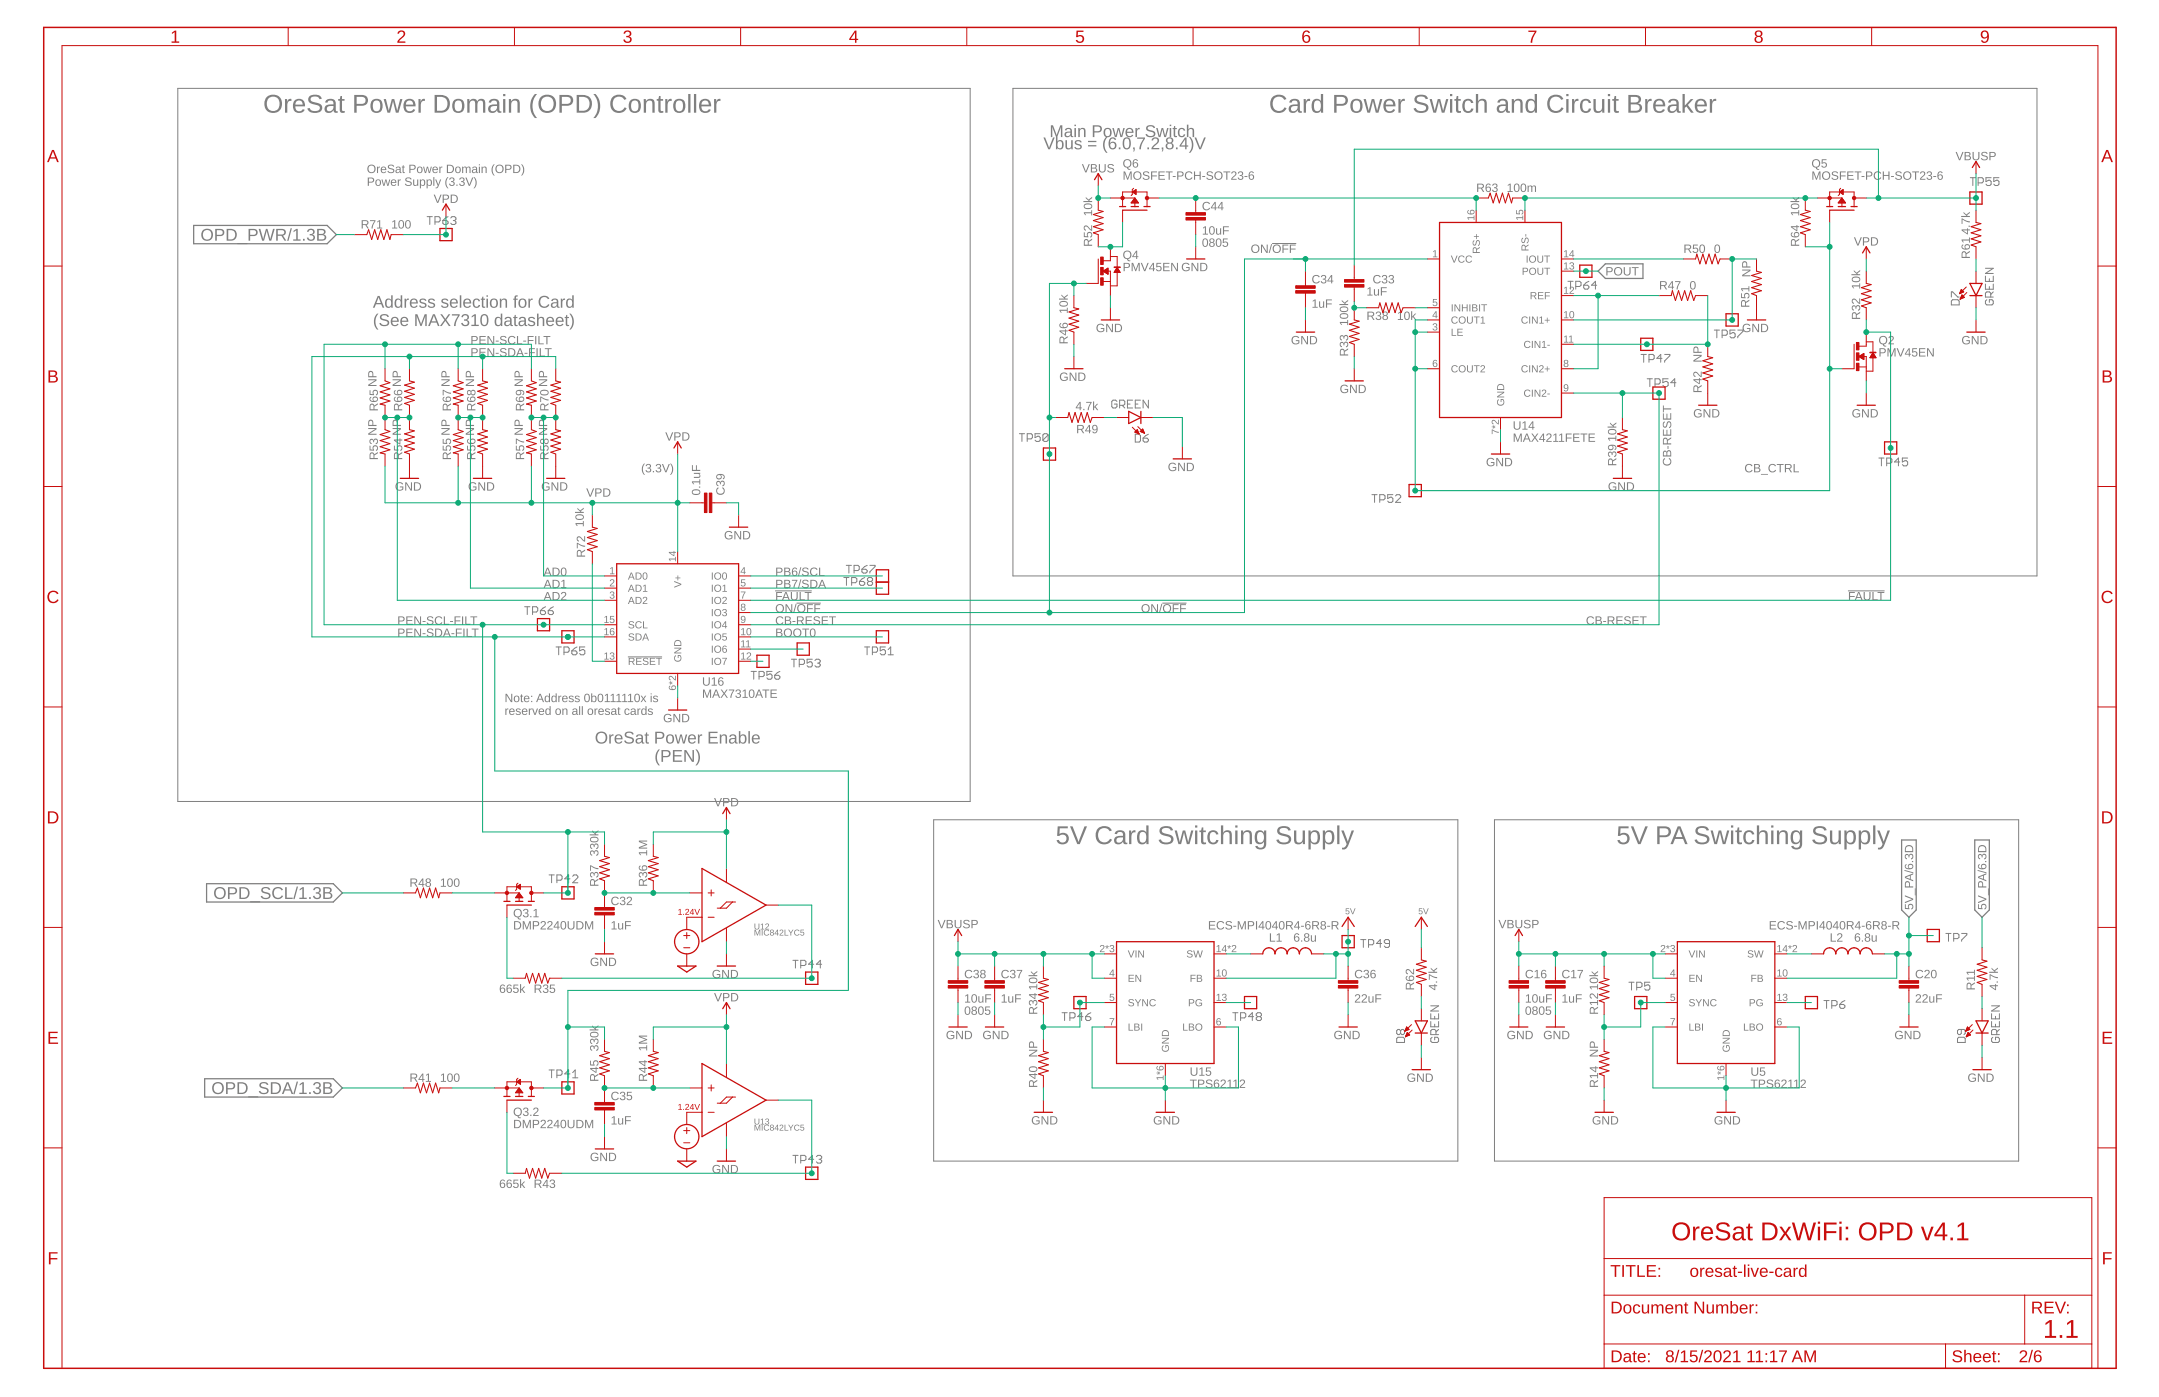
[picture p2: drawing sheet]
<svg xmlns="http://www.w3.org/2000/svg" width="432mm" height="279mm" viewBox="0 0 432 279" stroke-linecap="round" stroke-linejoin="round" font-family="sans-serif">
<defs><g id="words">
<g font-size="11.5" fill="#0dab76">
<text x="267.5" y="200.6">T</text>
<text x="285.5" y="203.9">,,,</text>
<text x="301.6" y="200.6">T</text>
<text x="304.8" y="200.6">iouT</text>
<text x="313.4" y="200.6">uFc1</text>
</g>
<g font-size="11.5" fill="#c90d0c">
<text x="270.7" y="200.6">22uF</text>
<text x="285.8" y="202.4">z</text>
</g>
<g font-size="10.7" fill="#0dab76">
<text x="302.7" y="44">,-</text>
<text x="237" y="49.4">TM</text>
<text x="133.5" y="137.2">9</text>
</g>
<text font-size="5.9" fill="#0dab76" x="224.1" y="49.2">I</text>
<g font-size="5.1" fill="#c90d0c">
<text x="395.2" y="37.3">P55</text>
<text x="328" y="72.6">TP47</text>
<text x="134.6" y="89.7">A</text>
<text x="73.7" y="91.9">IX</text>
<text x="88.3" y="91.9">i=</text>
<text x="103" y="91.9">Ce</text>
<text x="375.6" y="93.3">TP45</text>
<text x="143.1" y="99">O</text>
<text x="274.2" y="100.6">TP52</text>
<text x="168.6" y="117.2">TP68-</text>
<text x="104.8" y="123">TP66</text>
<text x="172.7" y="131.1">TP51</text>
<text x="158.1" y="133.4">TP53</text>
<text x="144.3" y="162.9">A</text>
<text x="272" y="189.7">TP49</text>
<text x="302.8" y="187.3">A</text>
<text x="355.2" y="190.5">_</text>
<text x="389" y="188.4">TP7</text>
<text x="144.3" y="201.9">A</text>
<text x="325.6" y="198.1">TP5</text>
<text x="360.9" y="201.7">• TP6</text>
<text x="158.3" y="232.7">TP'3</text>
</g>
<g font-size="5.1" fill="#0dab76">
<text x="85.2" y="45.9">TP63</text>
<text x="312.5" y="58.8">1/1364</text>
<text x="342.7" y="67.7">TP5/-</text>
<text x="329.2" y="77.5">T</text>
<text x="203.7" y="88.4">TP50</text>
<text x="148" y="133.3">'''•</text>
<text x="355.2" y="190.5">1.4 __ry-y-y-,„</text>
<text x="330.1" y="195.3">LA</text>
<text x="246.3" y="204.2">TP48</text>
</g>
<g font-size="5.1" fill="#808080">
<text x="333.9" y="77.5">4</text>
<text x="111" y="131.1">TP65</text>
<text x="150.1" y="136">TP56</text>
<text x="394.7" y="168.8">-</text>
<text x="114.3" y="176.7">2</text>
<text x="163.1" y="193.7">4</text>
</g>
<text font-size="4" fill="#0dab76" x="208.6" y="91.9">C</text>
<g font-size="4" fill="#c90d0c">
<text x="189.5" y="200.6">TiouTuF :4-1-</text>
<text x="343.1" y="215.2">E</text>
</g>
<g font-size="3.4" fill="#c90d0c">
<text x="33.9" y="8.6">1</text>
<text x="79.3" y="8.6">2</text>
<text x="124.5" y="8.6">3</text>
<text x="169.7" y="8.6">4</text>
<text x="215" y="8.6">5</text>
<text x="260.3" y="8.6">6</text>
<text x="305.5" y="8.6">7</text>
<text x="350.7" y="8.6">8</text>
<text x="395.9" y="8.6">9</text>
<text x="9.3" y="32.4">A</text>
<text x="420.1" y="32.4">A</text>
<text x="9.4" y="76.5">B</text>
<text x="420.2" y="76.5">B</text>
<text x="9.2" y="164.8">D</text>
<text x="420" y="164.8">D</text>
<text x="83" y="179.8">WA</text>
<text x="141.3" y="179.3">+</text>
<text x="9.3" y="208.8">E</text>
<text x="391.2" y="208.8">0</text>
<text x="420.1" y="208.8">E</text>
<text x="82.9" y="218.9">NVNA</text>
<text x="9.4" y="252.9">F</text>
<text x="420.2" y="252.9">F</text>
<text x="403.7" y="272.5">2/6</text>
</g>
<g font-size="3.4" fill="#0dab76">
<text x="315.9" y="55">0</text>
<text x="112.3" y="128.4">El</text>
</g>
<text font-size="3.4" fill="#808080" x="396.8" y="54.9">z</text>
<g font-size="2.5" fill="#c90d0c">
<text x="88.3" y="42.2">A</text>
<text x="224.2" y="42.1">i</text>
<text x="224.7" y="42.1">_i</text>
<text x="210.2" y="84.6">-- MAA,---</text>
<text x="225.3" y="84.6">ril---</text>
<text x="140.4" y="100.6">II</text>
<text x="9.3" y="120.7">C</text>
<text x="391.4" y="205.5">_,</text>
<text x="104.8" y="235.8">MAN</text>
</g>
<g font-size="2.5" fill="#0dab76">
<text x="282.3" y="67.2">•--</text>
<text x="209.2" y="84.6">•</text>
<text x="303.1" y="191.5">•</text>
<text x="329.8" y="190.5">,</text>
</g>
<g font-size="2.5" fill="#808080">
<text x="286.4" y="66.1">3</text>
<text x="222.2" y="81.6">GREEN</text>
<text x="109.6" y="176.7">TP</text>
<text x="158.4" y="193.7">TP</text>
<text x="398.2" y="205.5">w</text>
</g>
<g font-size="2" fill="#0dab76">
<text x="294.6" y="40.7">•</text>
<text x="345.8" y="52.9">•</text>
<text x="345.3" y="65.4">Cl_r4</text>
<text x="328.1" y="69.9">CI</text>
<text x="282.3" y="74.8">•</text>
<text x="365.2" y="74.2">•-l-_</text>
<text x="376.9" y="90.7">CI</text>
<text x="281.8" y="98.4">C</text>
<text x="98.4" y="128.4">•</text>
<text x="107.5" y="126.1">CI</text>
<text x="327" y="201.6">0</text>
</g>
<g font-size="2" fill="#c90d0c">
<text x="295.6" y="40.7">- MM,- •</text>
<text x="370" y="41.5">±-6</text>
<text x="219.9" y="51.8">ii--</text>
<text x="312.5" y="53.9">13</text>
<text x="312.5" y="51.5">14</text>
<text x="338.8" y="52.9">MAN</text>
<text x="219.9" y="54.3">k</text>
<text x="222.2" y="57.2">_</text>
<text x="222.7" y="54.3">z PMV45EN GND</text>
<text x="280.7" y="63.7">or'</text>
<text x="312.5" y="63.7">10</text>
<text x="312.5" y="68.6">11</text>
<text x="371" y="71.4">i t</text>
<text x="373.8" y="71.4">i</text>
<text x="226.3" y="86.7">t</text>
<text x="228.4" y="86.7">6</text>
<text x="120.6" y="124.6">15</text>
<text x="120.6" y="132">13</text>
<text x="147.9" y="129.5">11</text>
<text x="147.9" y="127.1">10</text>
<text x="141.5" y="183">_</text>
<text x="219.9" y="190.5">2 3</text>
<text x="104.8" y="196.8">1AAN</text>
<text x="355.2" y="195.3">10</text>
<text x="279.1" y="207.5">..rAt</text>
<text x="279.1" y="208.8">ci</text>
<text x="100.3" y="215.7">.41_4</text>
<text x="141.4" y="218.4">-I-</text>
<text x="141.5" y="222">_</text>
</g>
<g font-size="2" fill="#808080">
<text x="224.5" y="51.8">Q4</text>
<text x="342.7" y="50.6">0</text>
<text x="337.9" y="58">0</text>
<text x="396.8" y="56.4">Ld</text>
<text x="396.8" y="58">Lo</text>
<text x="286.4" y="63.7">4</text>
<text x="286.4" y="61.3">5</text>
<text x="396.8" y="61.6">0</text>
<text x="290.2" y="67.2">LE</text>
<text x="375.7" y="68.9">Q2</text>
<text x="286.4" y="73.5">6</text>
<text x="121.8" y="117.9">2</text>
<text x="142.1" y="118.4">101</text>
<text x="142.1" y="116">100</text>
<text x="142.1" y="120.8">102</text>
<text x="142.1" y="123.3">103</text>
<text x="142.1" y="125.7">104</text>
<text x="148" y="124.9">9</text>
<text x="148" y="122.3">8</text>
<text x="142.1" y="130.6">106</text>
<text x="142.1" y="133.2">107</text>
<text x="269" y="182.9">5V</text>
<text x="283.7" y="182.9">5V</text>
<text x="253.7" y="188.4">L1</text>
<text x="365.9" y="188.4">L2</text>
<text x="337.6" y="196.4">EN</text>
<text x="350.1" y="196.4">FB</text>
<text x="349.7" y="201.3">PG</text>
<text x="398.1" y="202.4">Z</text>
<text x="398.2" y="203.9">w</text>
<text x="225.5" y="206.2">LBI</text>
<text x="285.9" y="207.5">cc</text>
<text x="286" y="205.5">w</text>
<text x="337.7" y="206.2">LBI</text>
<text x="109.9" y="215.7">1P</text>
<text x="114.1" y="215.7">I.</text>
<text x="350.1" y="215.2">U5</text>
</g>
</g></defs>
<g fill="#808080">
<path d="M193.2 201.4a.62 .62 0 0 1 .7 0 .62 .62 0 0 1 .2 .7 .62 .62 0 0 1-.6 .9 .62 .62 0 0 1-.6-.9zM193.3 201.5a.94 .94 0 0 0 .2 1.3 .83 .83 0 0 0 0-1.4zM194.5 201.4a.49 .49 0 0 1 .7-.1 .49 .49 0 0 1 0 .7l-.1 .1a.48 .48 0 0 1 .1 .7 .48 .48 0 0 1-.7 0 .48 .48 0 0 1 .1-.7l-.3-.3zM194.5 201.7a.31 .31 0 0 0 .6 0 .31 .31 0 0 0-.6 0zM194.5 202.5a.35 .35 0 0 0 .7 0 .35 .35 0 0 0-.7 0zM195.9 201.4a.62 .62 0 0 1 .7 0 .62 .62 0 0 1 .2 .7 .62 .62 0 0 1-.6 .9 .62 .62 0 0 1-.6-.9zM196 201.5a.94 .94 0 0 0 .2 1.3 .83 .83 0 0 0 0-1.4zM197.1 201.3h.9v.2h-.8v.5a.57 .57 0 0 1 .8 .3 .57 .57 0 0 1-.3 .7 .57 .57 0 0 1-.8-.4h.3a.37 .37 0 0 0 .5 .1 .37 .37 0 0 0 .1-.5 .37 .37 0 0 0-.6 0h-.2z"/>
<path d="M241.8 184.2h1.2v.2h-1v.5h1v.2h-1v.6h1.1v.2h-1.3zM243.5 184.4a.83 .83 0 0 1 1.3 .2l-.2 .1a.61 .61 0 0 0-.9-.1 .61 .61 0 0 0 .1 1 .61 .61 0 0 0 .9-.2l.1 .1a.85 .85 0 0 1-1.2 .2 .85 .85 0 0 1-.1-1.3zM245.3 184.3a.77 .77 0 0 1 1.1 .3h-.2a.38 .38 0 0 0-.5-.3 .38 .38 0 0 0-.3 .5l.4 .1a.51 .51 0 0 1 .6 .6 .51 .51 0 0 1-.6 .4l-.6-.2-.1-.2h.2a.44 .44 0 0 0 .5 .3 .44 .44 0 0 0 .3-.5l-.4-.2a.47 .47 0 0 1-.5-.2 .47 .47 0 0 1 .1-.6zM246.7 185.2h.5v.1h-.5zM247.6 184.2h.2l.6 1.4 .5-1.4h.3v1.7h-.2v-1.5l-.6 1.5h-.1l-.6-1.5 .1 1.5h-.2zM249.6 184.2h.7a.51 .51 0 0 1 .5 .5 .51 .51 0 0 1-.5 .5h-.5v.7h-.2zM249.8 184.4v.7l.7-.1a.33 .33 0 0 0-.1-.6zM251.2 184.2h.2v1.7h-.2zM252.5 184.2h.2v1.1h.2v.2h-.2v.4h-.2v-.4h-.8zM252.5 184.5l-.6 .8h.6zM253.3 184.3a.62 .62 0 0 1 .8 .1 .62 .62 0 0 1 .1 .7 .62 .62 0 0 1-.5 .8 .62 .62 0 0 1-.6-.8zM253.5 184.4a.94 .94 0 0 0 .2 1.3 .83 .83 0 0 0 0-1.3zM255.1 184.2h.3v1.1h.2v.2h-.2v.4h-.2v-.4h-.8zM255.2 184.5l-.6 .8h.6zM256 184.3a.62 .62 0 0 1 .7 .1 .62 .62 0 0 1 .2 .7 .62 .62 0 0 1-.6 .8 .62 .62 0 0 1-.5-.8zM256.2 184.4a.94 .94 0 0 0 .1 1.3 .83 .83 0 0 0 0-1.3zM257.2 184.2h.8a.48 .48 0 0 1 .6 .4 .48 .48 0 0 1-.4 .6l.4 .7h-.2l-.4-.7h-.6v.7h-.2zM257.4 184.4v.6h.6a.31 .31 0 0 0 .3-.3 .31 .31 0 0 0-.3-.3zM259.6 184.2h.2v1.1h.2v.2h-.2v.4h-.2v-.4h-.8zM259.6 184.5l-.6 .8h.6zM260.2 185.2h.6v.1h-.6zM261.3 184.3l.1-.1a.48 .48 0 0 1 .7 .3l-.2 .1-.1-.2a.46 .46 0 0 0-.5 .2 .46 .46 0 0 0-.1 .4 .53 .53 0 0 1 .8 .1 .53 .53 0 0 1-.2 .8 .53 .53 0 0 1-.7-.4l-.1-.7zM261.2 185.3a.36 .36 0 0 0 .7 0 .36 .36 0 0 0-.7 0zM262.4 184.2h.8a.48 .48 0 0 1 .6 .4 .48 .48 0 0 1-.4 .6l.5 .7h-.3l-.4-.7h-.5v.7h-.3zM262.7 184.4v.6h.5a.31 .31 0 0 0 .4-.3 .31 .31 0 0 0-.4-.3zM264.3 184.3a.49 .49 0 0 1 .7 0 .49 .49 0 0 1 0 .7h-.1a.48 .48 0 0 1 .1 .7 .48 .48 0 0 1-.7 0 .48 .48 0 0 1 .1-.7l-.3-.2zM264.3 184.6a.35 .35 0 0 0 .7 0 .35 .35 0 0 0-.7 0zM264.3 185.4a.35 .35 0 0 0 .7 0 .35 .35 0 0 0-.7 0zM265.4 185.2h.6v.1h-.6zM266.3 184.2h.8a.48 .48 0 0 1 .6 .4 .48 .48 0 0 1-.4 .6l.5 .7h-.3l-.4-.7h-.6v.7h-.2zM266.5 184.4v.6h.6a.31 .31 0 0 0 .4-.3 .31 .31 0 0 0-.4-.3z"/>
<path d="M211.5 165.3h2.1v.4h-1.6l-.1 1.1a1.2 1.2 0 0 1 1.9 .9 1.2 1.2 0 0 1-1.9 1.1l-.4-.3-.2-.5h.5a.79 .79 0 0 0 1.1 .3 .79 .79 0 0 0 .2-1.2 .79 .79 0 0 0-1.2 .1h-.5zM214 165.3h.5l1.2 3.1 1.2-3.1h.5l-1.4 3.5h-.5zM219.6 165.7a1.77 1.77 0 0 1 2.8 .4l-.5 .2a1.26 1.26 0 0 0-1.6-.6 1.26 1.26 0 0 0-.7 1.6 1.23 1.23 0 0 0 1.1 1.2 1.23 1.23 0 0 0 1.3-.8l.4 .2a1.78 1.78 0 0 1-2.4 .8 1.78 1.78 0 0 1-.8-2.4zM223.3 166.2a1.08 1.08 0 0 1 1.1-.2 1.08 1.08 0 0 1 .7 1v1.3l.1 .2h.3v.3h-.6l-.3-.5a.93 .93 0 0 1-1.1 .5 .93 .93 0 0 1-.7-1 .97 .97 0 0 1 1.2-.6h.6a.62 .62 0 0 0-.4-.8 .62 .62 0 0 0-.8 .4h-.5zM223.5 167.6a.57 .57 0 0 0 .1 .9 .57 .57 0 0 0 .8-.3l.2-.7zM225.8 166.1h.4l.1 .6a.65 .65 0 0 1 .8-.6v.4a.68 .68 0 0 0-.7 .2 .68 .68 0 0 0-.1 .7v1.4h-.5zM227.8 166.3a.98 .98 0 0 1 1.5 .2v-1.4h.4v3.7h-.4v-.4a1.04 1.04 0 0 1-1.4 .4 1.04 1.04 0 0 1-.5-1.3l.2-.9zM228.2 166.5a1.61 1.61 0 0 0 .1 2h.2a.83 .83 0 0 0 .8-1.1 .76 .76 0 0 0-.3-.8 .76 .76 0 0 0-.8-.1zM232 165.7a1.79 1.79 0 0 1 2.5 .1l.1 .2-.5 .1a1 1 0 0 0-.9-.5 1 1 0 0 0-.8 .5 1.56 1.56 0 0 0 1.4 .8 .99 .99 0 0 1 .9 1.1 .99 .99 0 0 1-1.1 .9h-.4a1.36 1.36 0 0 1-1.5-.9l.5-.1a1.2 1.2 0 0 0 2 .2 .88 .88 0 0 0-1.1-.9 1.06 1.06 0 0 1-1.1-1.5zM234.9 166.1h.5l.5 2.4 .7-2.4h.4l.6 2.4 .6-2.4h.5l-.8 2.7h-.5l-.6-2.3-.6 2.3h-.5zM239 165.1h.5v.4h-.5zM239 166.1h.5v2.7h-.5zM240.4 165.5h.3v.6h.5v.3h-.5v1.9l.1 .2h.4v.3l-.3 .1a.55 .55 0 0 1-.7-.7v-1.8h-.3v-.3h.3zM241.8 166.4a1.11 1.11 0 0 1 1.9 .5h-.5a.64 .64 0 0 0-.7-.5 .64 .64 0 0 0-.5 .7l-.1 .3a.74 .74 0 0 0 .3 1 .74 .74 0 0 0 .9-.1l.1-.3h.5a1.15 1.15 0 0 1-1.4 .8 1.15 1.15 0 0 1-.8-1.3zM244.2 165.1h.4v1.5a.92 .92 0 0 1 1.1-.5 .92 .92 0 0 1 .7 .9v1.8h-.5v-1.7a.65 .65 0 0 0-.7-.7 .65 .65 0 0 0-.6 .8v1.6h-.4zM247 165.1h.5v.4h-.5zM247 166.1h.5v2.7h-.5zM248.2 166.1h.4v.5a.92 .92 0 0 1 1.1-.5 .92 .92 0 0 1 .7 .9v1.8h-.5v-1.7a.65 .65 0 0 0-.7-.7 .65 .65 0 0 0-.5 .8v1.6h-.5zM251.2 166.4a.96 .96 0 0 1 1.6 .2v-.5h.5l-.1 2.6a1.15 1.15 0 0 1-.9 1.2 1.15 1.15 0 0 1-1.2-.7h.4a.68 .68 0 0 0 .8 .3 .68 .68 0 0 0 .5-.7v-.5a1.02 1.02 0 0 1-1.3 .5 1.02 1.02 0 0 1-.6-1.3zM251.7 166.5a1.54 1.54 0 0 0 .1 2 1.06 1.06 0 0 0 1-.6 1.06 1.06 0 0 0-.2-1.2l-.3-.3zM255.6 165.7a1.79 1.79 0 0 1 2.4 .1l.2 .2-.5 .1a1 1 0 0 0-.9-.5 1 1 0 0 0-.9 .5 1.56 1.56 0 0 0 1.5 .8 .99 .99 0 0 1 .8 1.1 .99 .99 0 0 1-1.1 .9h-.3a1.36 1.36 0 0 1-1.5-.9l.4-.1a1.2 1.2 0 0 0 2 .2 .88 .88 0 0 0-1-.9 1.06 1.06 0 0 1-1.1-1.5zM258.8 166.1h.5v1.7a.65 .65 0 0 0 .7 .7 .65 .65 0 0 0 .5-.8v-1.6h.5v2.7h-.4v-.4a.92 .92 0 0 1-1.1 .4 .92 .92 0 0 1-.7-.9zM261.7 166.1h.4v.4a1.04 1.04 0 0 1 1.4-.3 1.04 1.04 0 0 1 .5 1.2 1.05 1.05 0 0 1-.5 1.4 1.05 1.05 0 0 1-1.4-.4v1.5h-.4zM262.5 166.5a1.46 1.46 0 0 0 .1 2h.5a1.45 1.45 0 0 0 0-2.1zM264.5 166.1h.5v.4a1.04 1.04 0 0 1 1.4-.3 1.04 1.04 0 0 1 .5 1.2 1.05 1.05 0 0 1-.5 1.4 1.05 1.05 0 0 1-1.4-.4v1.5h-.4zM265.3 166.5a1.46 1.46 0 0 0 .2 2h.5a1.45 1.45 0 0 0 0-2.1zM267.4 165.1h.5v3.7h-.5zM268.2 166.1h.5l.9 2.2 .7-2.2h.5l-1 2.7a1.14 1.14 0 0 1-1.4 1.1v-.4l.6-.1 .3-.6z"/>
</g>
<path d="M186.7 164h104.9v68.2h-104.9z" fill="none" stroke="#808080" stroke-width=".2"/>
<g fill="#808080">
<path d="M210.2 25.1h.4l.7 2 .8-2h.4v2.3h-.3v-2.1l-.8 2.1h-.2l-.8-2.1 .1 2.1h-.3zM213.2 25.7a.72 .72 0 0 1 .7-.1 .72 .72 0 0 1 .5 .6v.9l.3 .1v.2h-.4l-.2-.3a.62 .62 0 0 1-.8 .4 .62 .62 0 0 1-.4-.8 .62 .62 0 0 1 .8-.4h.4a.41 .41 0 0 0-.3-.5 .41 .41 0 0 0-.5 .3h-.3zM213.3 26.6a.37 .37 0 0 0 .1 .6 .37 .37 0 0 0 .5-.1l.2-.6zM214.9 24.9h.3v.3h-.3zM214.9 25.6h.3v1.8h-.3zM215.6 25.6h.3v.3a.61 .61 0 0 1 .7-.3 .61 .61 0 0 1 .5 .6v1.2h-.3v-1.1a.44 .44 0 0 0-.5-.5 .44 .44 0 0 0-.3 .6v1h-.3zM218.6 25.1a2.06 2.06 0 0 1 1.6 .1 .73 .73 0 0 1 .1 .9 .73 .73 0 0 1-.7 .4h-.7v.9h-.3zM218.9 25.3v.9h.9a.48 .48 0 0 0 0-.8zM220.9 25.8a.87 .87 0 0 1 1.1-.1 .87 .87 0 0 1 .3 1.1 .86 .86 0 0 1-1.2 .6 .86 .86 0 0 1-.3-1.3zM221.2 25.9a.83 .83 0 0 0 .3 1.3 .77 .77 0 0 0 .5-.7 .77 .77 0 0 0-.5-.7zM222.5 25.6h.3l.3 1.6 .4-1.6h.4l.4 1.6 .4-1.6h.3l-.6 1.8h-.3l-.4-1.5-.4 1.5h-.3zM225.3 25.8a.82 .82 0 0 1 1-.1 .82 .82 0 0 1 .4 .9h-1.3a.53 .53 0 0 0 .3 .6 .53 .53 0 0 0 .7-.3l.3 .1a.87 .87 0 0 1-1.2 .4 .87 .87 0 0 1-.4-1.2zM225.6 25.9l-.2 .4h1l-.3-.5zM227.1 25.6h.3v.4l.2-.3 .3-.1v.3h-.3l-.2 .2v1.3h-.3zM229.3 25.3a1.08 1.08 0 0 1 1.7 .3h-.3a.61 .61 0 0 0-.6-.4 .61 .61 0 0 0-.6 .5l.7 .4a.73 .73 0 0 1 .9 .7 .73 .73 0 0 1-1 .7 .87 .87 0 0 1-1-.6l.3-.1a.71 .71 0 0 0 .7 .4 .71 .71 0 0 0 .6-.5l-.5-.3a.76 .76 0 0 1-.8-.3 .76 .76 0 0 1-.1-.8zM231.2 25.6h.3l.4 1.6 .4-1.6h.3l.4 1.6 .4-1.6h.3l-.5 1.8h-.3l-.4-1.5-.4 1.5h-.4zM233.9 24.9h.3v.3h-.3zM233.9 25.6h.3v1.8h-.3zM234.8 25.2h.2v.4h.4v.2h-.4v1.2l.1 .2h.3v.2h-.5l-.1-.1-.1-1.5h-.2v-.2h.2zM235.8 25.8a.74 .74 0 0 1 1.2 .3h-.3a.46 .46 0 0 0-.6-.3 .46 .46 0 0 0-.2 .7 .47 .47 0 0 0 .2 .7 .47 .47 0 0 0 .6-.3h.3a.76 .76 0 0 1-.9 .5 .76 .76 0 0 1-.5-.9zM237.4 24.9h.3v1a.61 .61 0 0 1 .7-.3 .61 .61 0 0 1 .4 .6v1.2h-.3v-1.1a.43 .43 0 0 0-.5-.5 .43 .43 0 0 0-.3 .5v1.1h-.3z"/>
<path d="M119 147.5a1.25 1.25 0 0 1 2.5 0 1.25 1.25 0 0 1-2.5 0zM119.7 146.8a.92 .92 0 0 0 0 1.4 .92 .92 0 0 0 1.3-.2 .92 .92 0 0 0-.1-1.2 .92 .92 0 0 0-1.2 0zM121.8 146.9h.3l.1 .4 .1-.4h.4v.3h-.3l-.2 .2v1.3h-.3zM123.1 147.1a.82 .82 0 0 1 1-.2 .82 .82 0 0 1 .4 1h-1.3a.53 .53 0 0 0 .3 .6 .53 .53 0 0 0 .7-.3l.3 .1a.87 .87 0 0 1-1.2 .4 .87 .87 0 0 1-.4-1.2zM123.4 147.2l-.2 .4h1l-.3-.5zM125 146.6a1.08 1.08 0 0 1 1.7 .3h-.3a.61 .61 0 0 0-.6-.4 .61 .61 0 0 0-.5 .5l.6 .3a.73 .73 0 0 1 .9 .8 .73 .73 0 0 1-1 .6 .87 .87 0 0 1-1-.6h.3a.71 .71 0 0 0 .7 .4 .71 .71 0 0 0 .7-.5l-.6-.3a.76 .76 0 0 1-.8-.3 .76 .76 0 0 1-.1-.8zM127.4 147a.72 .72 0 0 1 .8-.1 .72 .72 0 0 1 .4 .6v.9l.3 .1v.2h-.4l-.2-.3a.62 .62 0 0 1-.8 .4 .62 .62 0 0 1-.4-.8 .62 .62 0 0 1 .8-.4h.4a.41 .41 0 0 0-.3-.5 .41 .41 0 0 0-.5 .3h-.3zM127.5 147.9a.37 .37 0 0 0 .1 .6 .37 .37 0 0 0 .5-.1l.2-.6zM129.2 146.5h.2v.4h.4v.2h-.4v1.2l.1 .2h.3v.2h-.5l-.1-.1-.1-1.5h-.2v-.2h.2zM131.1 146.3a2.06 2.06 0 0 1 1.6 .2 .73 .73 0 0 1 .1 .9 .73 .73 0 0 1-.7 .4h-.7v.9h-.3zM131.4 146.6v.9h.9a.48 .48 0 0 0 0-.8zM133.4 147.1a.87 .87 0 0 1 1.1-.1 .87 .87 0 0 1 .3 1.1 .86 .86 0 0 1-1.2 .6 .86 .86 0 0 1-.3-1.3zM133.7 147.2a.83 .83 0 0 0 .3 1.3 .77 .77 0 0 0 .5-.7 .77 .77 0 0 0-.5-.7zM135 146.9h.3l.3 1.6 .4-1.6h.4l.4 1.6 .4-1.6h.2l-.5 1.8h-.3l-.4-1.6-.4 1.6h-.3zM137.8 147.1a.82 .82 0 0 1 1-.2 .82 .82 0 0 1 .4 1h-1.3a.53 .53 0 0 0 .3 .6 .53 .53 0 0 0 .7-.3l.2 .1a.87 .87 0 0 1-1.1 .4 .87 .87 0 0 1-.4-1.2zM138 147.2l-.1 .4h1l-.3-.5zM139.6 146.9h.3v.4l.1-.4h.4v.3h-.3l-.2 .2v1.3h-.3zM141.7 146.3h1.8v.3h-1.5v.8h1.4v.2h-1.4v.8h1.6v.3h-1.9zM144 146.9h.2l.1 .3a.61 .61 0 0 1 .7-.3 .61 .61 0 0 1 .4 .6v1.2h-.3v-1.1a.44 .44 0 0 0-.5-.5 .44 .44 0 0 0-.3 .6v1h-.3zM146.1 147a.72 .72 0 0 1 .7-.1 .72 .72 0 0 1 .5 .6v.9l.2 .1v.2h-.3l-.2-.3a.62 .62 0 0 1-.8 .4 .62 .62 0 0 1-.4-.8 .62 .62 0 0 1 .8-.4h.4a.41 .41 0 0 0-.3-.5 .41 .41 0 0 0-.5 .3h-.3zM146.2 147.9a.37 .37 0 0 0 0 .6 .37 .37 0 0 0 .6-.1l.2-.6zM147.8 146.2h.3v1a.69 .69 0 0 1 .9-.3 .69 .69 0 0 1 .3 .9 .73 .73 0 0 1-.9 .9l-.3-.3v.3h-.3zM148.3 147.2a.86 .86 0 0 0 .3 1.3 .8 .8 0 0 0 0-1.4zM149.7 146.2h.3v2.5h-.3zM150.6 147.1a.82 .82 0 0 1 1-.2 .82 .82 0 0 1 .4 1h-1.3a.53 .53 0 0 0 .3 .6 .53 .53 0 0 0 .7-.3l.2 .1a.87 .87 0 0 1-1.1 .4 .87 .87 0 0 1-.4-1.2zM150.8 147.2l-.1 .4h1l-.3-.5z"/>
<path d="M131.7 149.9h.3a2.41 2.41 0 0 0 0 3.2 1.03 1.03 0 0 1-.8-1 2.4 2.4 0 0 1 .5-2.2zM132.3 150a2.06 2.06 0 0 1 1.6 .2 .73 .73 0 0 1 .2 .8 .73 .73 0 0 1-.8 .5h-.7v.9h-.3zM132.6 150.3v.9l1-.1a.48 .48 0 0 0 0-.8zM134.6 150h1.8v.3h-1.5v.7h1.4v.3h-1.4v.8h1.5v.3h-1.8zM136.9 150h.3l1.3 2v-2h.3v2.4h-.4l-1.3-2 .1 2h-.3zM139.1 149.9a1.03 1.03 0 0 1 .8 1 2.4 2.4 0 0 1-.5 2.2h-.3a2.41 2.41 0 0 0 0-3.2z"/>
<path d="M75.5 59.2h.4l1 2.3h-.4l-.2-.6h-1.1l-.3 .6h-.3zM75.7 59.4l-.4 1.2h.9zM77.2 59.9l.5-.2 .3 .1 .2 .2v-.9h.3v2.4h-.2l-.1-.2a.69 .69 0 0 1-.9 .2 .69 .69 0 0 1-.3-.9zM77.4 60.1a.88 .88 0 0 0 .3 1.2 .75 .75 0 0 0 .6-.7 .75 .75 0 0 0-.5-.7zM79.1 59.9l.5-.2 .3 .1 .2 .2v-.9h.3l.1 2.4h-.3l-.1-.2a.69 .69 0 0 1-.8 .2 .69 .69 0 0 1-.4-.9zM79.3 60.1a.88 .88 0 0 0 .4 1.2 .75 .75 0 0 0 .5-.7 .75 .75 0 0 0-.5-.7zM80.9 59.7h.3v.4l.2-.3 .4-.1v.3h-.4l-.1 .3-.1 1.2h-.3zM82.2 59.9a.82 .82 0 0 1 1-.1 .82 .82 0 0 1 .4 .9h-1.3a.53 .53 0 0 0 .3 .6 .53 .53 0 0 0 .7-.2l.2 .1a.87 .87 0 0 1-1.1 .3 .87 .87 0 0 1-.4-1.1zM82.4 60.1l-.1 .4h1l-.3-.5zM84.1 59.8a.82 .82 0 0 1 1.2 .3l-.3 .1a.38 .38 0 0 0-.5-.3 .38 .38 0 0 0-.2 .5h.2a.65 .65 0 0 1 .6 .2 .65 .65 0 0 1 .1 .7 .88 .88 0 0 1-1.4-.2h.3a.44 .44 0 0 0 .5 .3 .44 .44 0 0 0 .3-.5v-.1a.79 .79 0 0 1-1-.7zM85.8 59.8a.82 .82 0 0 1 1.2 .3l-.3 .1a.38 .38 0 0 0-.4-.3 .38 .38 0 0 0-.3 .5h.2a.65 .65 0 0 1 .6 .2 .65 .65 0 0 1 .1 .7 .88 .88 0 0 1-1.4-.2h.3a.44 .44 0 0 0 .5 .3 .44 .44 0 0 0 .4-.5l-.1-.1a.79 .79 0 0 1-1-.7zM88.4 59.8a.82 .82 0 0 1 1.3 .3l-.3 .1a.38 .38 0 0 0-.5-.3 .38 .38 0 0 0-.2 .5h.1a.65 .65 0 0 1 .7 .2 .65 .65 0 0 1 .1 .7 .88 .88 0 0 1-1.4-.2h.3a.44 .44 0 0 0 .5 .3 .44 .44 0 0 0 .3-.5l-.1-.1a.79 .79 0 0 1-.9-.7zM90.2 59.9a.82 .82 0 0 1 1-.1 .82 .82 0 0 1 .4 .9h-1.3a.53 .53 0 0 0 .3 .6 .53 .53 0 0 0 .7-.2l.2 .1a.87 .87 0 0 1-1.1 .3 .87 .87 0 0 1-.4-1.1zM90.4 60.1l-.1 .4h1l-.3-.5zM92 59.1h.3v2.4h-.3zM92.8 59.9a.82 .82 0 0 1 1-.1 .82 .82 0 0 1 .4 .9h-1.3a.53 .53 0 0 0 .4 .6 .53 .53 0 0 0 .6-.2l.3 .1a.87 .87 0 0 1-1.2 .3 .87 .87 0 0 1-.3-1.1zM93.1 60.1l-.1 .4h.9l-.3-.5zM94.7 59.9a.74 .74 0 0 1 1.3 .3l-.3 .1a.46 .46 0 0 0-.6-.3 .46 .46 0 0 0-.2 .6 .47 .47 0 0 0 .2 .7 .47 .47 0 0 0 .6-.3h.3a.76 .76 0 0 1-.9 .6 .76 .76 0 0 1-.6-1zM96.5 59.3h.2v.4h.3v.3h-.3v1.1l.1 .2h.2v.2h-.5l-.1-.1v-1.4h-.2v-.3h.2zM97.3 59.1h.3v.2h-.3zM97.3 59.7h.3v1.8h-.3zM98.2 59.9a.87 .87 0 0 1 1.1-.1 .87 .87 0 0 1 .3 1.1 .86 .86 0 0 1-1.2 .6 .86 .86 0 0 1-.4-1.3zM98.5 60a.83 .83 0 0 0 .3 1.4 .77 .77 0 0 0 .5-.8 .77 .77 0 0 0-.5-.7zM100 59.7h.2l.1 .3a.61 .61 0 0 1 .7-.3 .61 .61 0 0 1 .4 .6v1.2h-.3v-1.1a.44 .44 0 0 0-.5-.5 .44 .44 0 0 0-.3 .6v1h-.3zM103 59.2l.5-.1v.2l-.3 .1v.3h.3v.3h-.3v1.5h-.3v-1.5h-.3v-.3h.3zM103.9 59.9a.87 .87 0 0 1 1.1-.1 .87 .87 0 0 1 .3 1.1 .86 .86 0 0 1-1.2 .6 .86 .86 0 0 1-.4-1.3zM104.2 60a.83 .83 0 0 0 .3 1.4 .77 .77 0 0 0 .5-.8 .77 .77 0 0 0-.5-.7zM105.7 59.7h.3v.4l.1-.3 .4-.1v.3h-.3l-.2 .3v1.2h-.3zM108 59.5a1.18 1.18 0 0 1 1.9 .2l-.3 .1a.88 .88 0 0 0-1.3-.2 .88 .88 0 0 0-.2 1.3l.3 .3a.84 .84 0 0 0 1.2-.4l.3 .2a1.21 1.21 0 0 1-1.8 .3 1.21 1.21 0 0 1-.1-1.8zM110.5 59.8a.72 .72 0 0 1 .7-.1 .72 .72 0 0 1 .5 .6v.9l.2 .1v.2h-.4l-.1-.3a.62 .62 0 0 1-.8 .4 .62 .62 0 0 1-.4-.7 .62 .62 0 0 1 .7-.5h.5a.41 .41 0 0 0-.3-.5 .41 .41 0 0 0-.5 .3h-.4zM110.6 60.8a.37 .37 0 0 0 0 .5 .37 .37 0 0 0 .6-.1l.2-.5zM112.2 59.7h.2l.1 .4 .1-.3 .4-.1v.3h-.3l-.2 .3v1.2h-.3zM113.4 59.9l.5-.2 .3 .1 .2 .2v-.9h.3l.1 2.4h-.3l-.1-.2a.69 .69 0 0 1-.8 .2 .69 .69 0 0 1-.4-.9zM113.6 60.1a.88 .88 0 0 0 .4 1.2 .75 .75 0 0 0 .5-.7 .75 .75 0 0 0-.5-.7z"/>
<path d="M75.4 62.7h.3a2.41 2.41 0 0 0 0 3.2 1.03 1.03 0 0 1-.8-1 2.4 2.4 0 0 1 .5-2.2zM76.1 63.1a1.08 1.08 0 0 1 1.7 .3h-.3a.61 .61 0 0 0-.7-.4 .61 .61 0 0 0-.5 .5l.7 .3a.73 .73 0 0 1 .8 .8 .73 .73 0 0 1-.9 .6 .87 .87 0 0 1-1-.6h.3a.71 .71 0 0 0 .7 .4 .71 .71 0 0 0 .6-.5l-.5-.3a.76 .76 0 0 1-.8-.3 .76 .76 0 0 1-.1-.8zM78.4 63.6a.82 .82 0 0 1 1-.2 .82 .82 0 0 1 .4 1h-1.3a.53 .53 0 0 0 .3 .6 .53 .53 0 0 0 .6-.3l.3 .1a.87 .87 0 0 1-1.1 .4 .87 .87 0 0 1-.4-1.2zM78.6 63.7l-.1 .4h.9l-.2-.5zM80.3 63.6a.82 .82 0 0 1 1-.2 .82 .82 0 0 1 .4 1h-1.3a.53 .53 0 0 0 .3 .6 .53 .53 0 0 0 .7-.3l.2 .1a.87 .87 0 0 1-1.1 .4 .87 .87 0 0 1-.4-1.2zM80.5 63.7l-.1 .4h1l-.3-.5zM83 62.8h.5l.7 2.1 .7-2.1h.4v2.4h-.2v-2.1l-.8 2.1h-.2l-.8-2.1v2.1h-.3zM86.6 62.8h.4l.9 2.4h-.3l-.3-.7h-1.1l-.2 .7h-.4zM86.8 63.1l-.5 1.2h.9zM88.1 62.8h.3l.7 1 .6-1h.4l-.8 1.2 .8 1.2h-.3l-.7-1-.8 1h-.3l.9-1.2zM90.4 62.8h1.5l-.6 1.6-.2 .8h-.3l.1-.6 .7-1.5h-1.2zM92.5 63a.69 .69 0 0 1 1-.1 .69 .69 0 0 1 0 1l-.2 .1a.67 .67 0 0 1 .5 .9 .67 .67 0 0 1-1 .3l-.5-.4-.1-.2h.3a.48 .48 0 0 0 .7 .4 .48 .48 0 0 0 .2-.8l-.6-.1v-.2a.46 .46 0 0 0 .7-.2 .46 .46 0 0 0-.4-.7 .46 .46 0 0 0-.5 .5l-.3-.1zM94.3 63.2l.6-.4h.3v2.2h.6v.2h-1.5v-.2h.6v-1.9l-.6 .4zM96.4 62.9a.88 .88 0 0 1 1 .1 .88 .88 0 0 1 .3 1 .86 .86 0 0 1-.3 1.1 .86 .86 0 0 1-1.1-.2l-.2-.5v-.7zM96.6 63.2a1.6 1.6 0 0 0 .1 1.8h.2a1.09 1.09 0 0 0 .4-1.5l-.3-.4zM99.1 63.6l.5-.2h.3l.3 .3v-1h.3v2.5h-.3v-.3a.69 .69 0 0 1-.9 .3 .69 .69 0 0 1-.4-.9zM99.3 63.8a.88 .88 0 0 0 .4 1.2 .75 .75 0 0 0 .5-.7 .75 .75 0 0 0-.5-.7zM101.1 63.5a.72 .72 0 0 1 .8-.1 .72 .72 0 0 1 .4 .6v.9l.3 .1v.2h-.4l-.2-.3a.62 .62 0 0 1-.7 .4 .62 .62 0 0 1-.5-.8 .62 .62 0 0 1 .8-.4h.4a.41 .41 0 0 0-.3-.5 .41 .41 0 0 0-.5 .3h-.3zM101.3 64.4a.37 .37 0 0 0 0 .6 .37 .37 0 0 0 .6-.1l.1-.6zM103 63h.2v.4h.3v.2h-.3v1.2l.1 .2h.2v.2h-.5l-.1-.1v-1.5h-.3v-.2h.3zM104 63.5a.72 .72 0 0 1 .7-.1 .72 .72 0 0 1 .5 .6v.9l.3 .1v.2h-.4l-.2-.3a.62 .62 0 0 1-.8 .4 .62 .62 0 0 1-.4-.8 .62 .62 0 0 1 .8-.4h.4a.41 .41 0 0 0-.3-.5 .41 .41 0 0 0-.5 .3h-.3zM104.1 64.4a.37 .37 0 0 0 0 .6 .37 .37 0 0 0 .6-.1l.2-.6zM105.8 63.5a.82 .82 0 0 1 1.2 .3h-.3a.38 .38 0 0 0-.4-.3 .38 .38 0 0 0-.3 .5l.2 .1a.65 .65 0 0 1 .7 .2 .65 .65 0 0 1 .1 .7 .88 .88 0 0 1-1.5-.2l.3-.1a.44 .44 0 0 0 .5 .4 .44 .44 0 0 0 .4-.5l-.1-.1a.79 .79 0 0 1-1-.8zM107.4 62.7h.3v1a.61 .61 0 0 1 .7-.3 .61 .61 0 0 1 .5 .6v1.2h-.4v-1.1a.43 .43 0 0 0-.4-.5 .43 .43 0 0 0-.4 .5v1.1h-.3zM109.4 63.6a.82 .82 0 0 1 1-.2 .82 .82 0 0 1 .4 1h-1.3a.53 .53 0 0 0 .4 .6 .53 .53 0 0 0 .6-.3l.3 .1a.87 .87 0 0 1-1.2 .4 .87 .87 0 0 1-.4-1.2zM109.7 63.7l-.2 .4h1l-.3-.5zM111.3 63.6a.82 .82 0 0 1 1-.2 .82 .82 0 0 1 .4 1h-1.3a.53 .53 0 0 0 .4 .6 .53 .53 0 0 0 .6-.3l.3 .1a.87 .87 0 0 1-1.2 .4 .87 .87 0 0 1-.4-1.2zM111.6 63.7l-.2 .4h1l-.3-.5zM113.2 63h.3v.4h.3v.2h-.3v1.2l.1 .2h.2v.2h-.5l-.1-.1-.1-1.5h-.2v-.2h.3zM113.9 62.7a1.03 1.03 0 0 1 .8 1 2.4 2.4 0 0 1-.5 2.2h-.3a2.41 2.41 0 0 0 0-3.2z"/>
<path d="M128.8 92.7h.2a1.69 1.69 0 0 0 0 2.3 1.09 1.09 0 0 1-.6-1.2l.1-.6zM129.3 92.9a.49 .49 0 0 1 .7-.1 .49 .49 0 0 1 0 .8h-.1a.48 .48 0 0 1 .3 .7 .48 .48 0 0 1-.7 .2l-.4-.5h.2a.34 .34 0 0 0 .5 .3 .34 .34 0 0 0 .1-.5l-.4-.1v-.2a.32 .32 0 0 0 .5-.1 .32 .32 0 0 0-.3-.5 .32 .32 0 0 0-.3 .3h-.3zM130.6 94.2h.2v.3h-.2zM131.3 92.9a.49 .49 0 0 1 .7-.1 .49 .49 0 0 1 0 .8h-.1a.48 .48 0 0 1 .3 .7 .48 .48 0 0 1-.7 .2l-.4-.5h.2a.34 .34 0 0 0 .5 .3 .34 .34 0 0 0 .1-.5l-.4-.1v-.2a.32 .32 0 0 0 .5-.1 .32 .32 0 0 0-.2-.5 .32 .32 0 0 0-.4 .3h-.3zM132.4 92.8h.2l.6 1.5 .5-1.5h.3l-.7 1.7h-.2zM134 92.7a1.09 1.09 0 0 1 .6 1.1l-.2 .8-.2 .4h-.2a1.69 1.69 0 0 0 0-2.3z"/>
<path d="M208.7 27.5h.3l.8 2.1 .8-2.1h.3l-.9 2.4h-.3zM211.2 27.4h.3v.9a.69 .69 0 0 1 .9-.2 .69 .69 0 0 1 .3 .8 .73 .73 0 0 1-.8 1l-.4-.3v.3h-.3zM211.7 28.3a.86 .86 0 0 0 .3 1.4 .8 .8 0 0 0 0-1.5zM213.1 28h.3v1.2a.44 .44 0 0 0 .5 .5 .44 .44 0 0 0 .3-.6v-1.1h.3v1.9h-.2l-.1-.4a.61 .61 0 0 1-.7 .4 .61 .61 0 0 1-.4-.6zM215.1 28.1a.82 .82 0 0 1 1.2 .4h-.2a.38 .38 0 0 0-.5-.3 .38 .38 0 0 0-.3 .5h.2a.65 .65 0 0 1 .7 .3 .65 .65 0 0 1 .1 .6 .88 .88 0 0 1-1.4-.2h.2a.44 .44 0 0 0 .6 .3 .44 .44 0 0 0 .3-.5l-.1-.1a.79 .79 0 0 1-.9-.7zM217.6 28.2h1.7v.2h-1.7zM217.6 29h1.7v.3h-1.7zM221.2 27.4h.3a2.41 2.41 0 0 0 0 3.2 1.03 1.03 0 0 1-.8-1 2.4 2.4 0 0 1 .5-2.2zM222.1 27.6a.74 .74 0 0 1 1.1 .3l-.3 .1a.49 .49 0 0 0-.6-.2 .49 .49 0 0 0-.3 .6v.2a.77 .77 0 0 1 1.1 .1 .77 .77 0 0 1-.1 1.1 .77 .77 0 0 1-1.1-.2l-.2-.5v-.7zM222 29.1a.5 .5 0 0 0 1 0 .5 .5 0 0 0-1 0zM223.8 29.5h.3v.4h-.3zM224.9 27.6a.88 .88 0 0 1 1 .1 .88 .88 0 0 1 .3 1 .86 .86 0 0 1-.4 1 .86 .86 0 0 1-1.1-.1l-.1-.6v-.7zM225.1 27.8a1.6 1.6 0 0 0 .1 1.8h.2a1.09 1.09 0 0 0 .4-1.5l-.3-.4zM226.6 29.5h.3l-.1 .8h-.2l.2-.4h-.2zM227.4 27.5h1.6l-.7 1.5-.1 .9h-.3l.1-.7 .7-1.4h-1.3zM229.5 29.5h.3v.4h-.3zM230.5 27.6a.76 .76 0 0 1 1.2 .2 .76 .76 0 0 1-.4 1.1l-.7 .7h1.3v.3h-1.6a2.02 2.02 0 0 1 1-1.3 .47 .47 0 0 0 .1-.8 .47 .47 0 0 0-.8 .3h-.3zM232.3 29.5h.4l-.2 .8h-.2l.2-.4h-.2zM233.4 27.6a.7 .7 0 0 1 1-.1 .7 .7 0 0 1 0 1l-.1 .1a.69 .69 0 0 1 .4 .9 .69 .69 0 0 1-1 .4 .64 .64 0 0 1-.6-.6 .64 .64 0 0 1 .5-.7l-.4-.3v-.4zM233.5 28.1a.45 .45 0 0 0 .9 0 .45 .45 0 0 0-.9 0zM233.4 29.2a.5 .5 0 0 0 1 0 .5 .5 0 0 0-1 0zM235.2 29.5h.3v.4h-.3zM237 27.5h.3v1.6h.3v.2h-.3v.6h-.3v-.6h-1.1v-.2zM237 27.8l-.8 1.3h.8zM237.8 27.4a1.03 1.03 0 0 1 .8 1 2.4 2.4 0 0 1-.5 2.2h-.3a2.41 2.41 0 0 0 0-3.2zM238.9 27.5h.3l.8 2.1 .8-2.1h.4l-1 2.4h-.3z"/>
<path d="M73.4 33.8a.86 .86 0 0 1 1.7 0 .86 .86 0 0 1-1.7 0zM73.9 33.3a.67 .67 0 0 0 .1 1.1 .67 .67 0 0 0 1-.4 .67 .67 0 0 0-.7-.9zM75.4 33.3h.2v.3l.1-.2 .3-.1v.2h-.2l-.2 .3v.8h-.2zM76.3 33.5a.58 .58 0 0 1 .7-.1 .58 .58 0 0 1 .3 .6h-.9a.37 .37 0 0 0 .2 .4 .37 .37 0 0 0 .4-.1h.2a.64 .64 0 0 1-.9 .2 .64 .64 0 0 1 0-1zM76.5 33.6l-.1 .3h.6l-.2-.4zM77.7 33a.77 .77 0 0 1 1.1 .3h-.2a.38 .38 0 0 0-.5-.3 .38 .38 0 0 0-.2 .5l.3 .2a.51 .51 0 0 1 .7 .5 .51 .51 0 0 1-.7 .4l-.6-.2-.1-.2h.2a.44 .44 0 0 0 .5 .3 .44 .44 0 0 0 .4-.5l-.5-.2a.47 .47 0 0 1-.5-.2 .47 .47 0 0 1 .1-.6zM79.2 33.5l.5-.2a.41 .41 0 0 1 .4 .4v.7l.2 .2h-.2l-.2-.2a.43 .43 0 0 1-.5 .3 .43 .43 0 0 1-.3-.6 .43 .43 0 0 1 .5-.3h.3a.29 .29 0 0 0-.2-.3 .29 .29 0 0 0-.3 .2h-.3zM79.3 34.2a.31 .31 0 0 0 .6 0 .31 .31 0 0 0-.6 0zM80.6 33h.1v.3h.3v.2h-.3v.8l.3 .1v.2l-.5-.1v-1h-.1v-.2h.1zM81.9 32.9h.7a.51 .51 0 0 1 .6 .5 .51 .51 0 0 1-.6 .6h-.5v.6h-.2zM82.1 33.1v.7l.7-.1a.33 .33 0 0 0 0-.5zM83.5 33.5a.62 .62 0 0 1 .9 0 .62 .62 0 0 1-.1 .9 .62 .62 0 0 1-.9-.1zM83.7 33.6l-.1 .6 .2 .2a.47 .47 0 0 0 .5-.4 .47 .47 0 0 0-.5-.5zM84.6 33.3h.2l.3 1.1 .3-1.1h.2l.3 1.1 .3-1.1h.2l-.4 1.3h-.2l-.3-1.1-.3 1.1h-.2zM86.6 33.5a.58 .58 0 0 1 .7-.1 .58 .58 0 0 1 .3 .6h-.9a.37 .37 0 0 0 .2 .4 .37 .37 0 0 0 .5-.1h.2a.64 .64 0 0 1-1 .2 .64 .64 0 0 1 0-1zM86.8 33.6l-.1 .3h.7l-.2-.4zM87.9 33.3h.2v.3l.1-.2 .3-.1v.2h-.3l-.1 .3v.8h-.2zM89.4 32.9h.5a.83 .83 0 0 1 .9 .8 .83 .83 0 0 1-.8 .9h-.6zM89.6 33.1v1.3a.7 .7 0 0 0 1-.6 .7 .7 0 0 0-1-.7zM91.2 33.5a.62 .62 0 0 1 .8 0 .62 .62 0 0 1 0 .9 .62 .62 0 0 1-.9-.1zM91.3 33.6v.6l.1 .2a.47 .47 0 0 0 .5-.4 .47 .47 0 0 0-.5-.5zM92.4 33.3h.2v.3a.39 .39 0 0 1 .4-.3 .39 .39 0 0 1 .4 .3 .39 .39 0 0 1 .4-.3 .39 .39 0 0 1 .3 .5v.8h-.2v-1l-.2-.1-.3 .2v.9h-.2v-1l-.4-.1-.1 .2-.1 .9h-.2zM94.5 33.5l.4-.2a.41 .41 0 0 1 .5 .4v.7l.2 .2h-.3l-.1-.2a.43 .43 0 0 1-.5 .3 .43 .43 0 0 1-.3-.6 .43 .43 0 0 1 .5-.3h.3a.29 .29 0 0 0-.2-.3 .29 .29 0 0 0-.3 .2h-.3zM94.6 34.2a.31 .31 0 0 0 .6 0 .31 .31 0 0 0-.6 0zM95.8 32.9h.2v.2h-.2zM95.8 33.3h.2v1.3h-.2zM96.3 33.3h.2v.3a.43 .43 0 0 1 .5-.3 .43 .43 0 0 1 .3 .5v.8h-.2v-.8a.31 .31 0 0 0-.3-.3 .31 .31 0 0 0-.3 .4v.7h-.2zM98.7 32.9h.2a1.69 1.69 0 0 0 0 2.2 1.09 1.09 0 0 1-.6-1.1l.1-.6zM99 33.8a.86 .86 0 0 1 1.7 0 .86 .86 0 0 1-1.7 0zM99.5 33.3a.67 .67 0 0 0 .1 1.1 .67 .67 0 0 0 1-.4 .67 .67 0 0 0-.7-.9zM101 32.9h.7a.51 .51 0 0 1 .6 .5 .51 .51 0 0 1-.5 .6h-.5v.6h-.3zM101.3 33.1v.7l.6-.1a.33 .33 0 0 0 0-.5zM102.6 32.9h.6a.83 .83 0 0 1 .9 .8 .83 .83 0 0 1-.8 .9h-.7zM102.9 33.1v1.3a.7 .7 0 0 0 1-.6 .7 .7 0 0 0-1-.7zM104.2 32.9a1.09 1.09 0 0 1 .6 1.1l-.1 .8-.3 .3h-.2a1.69 1.69 0 0 0 0-2.2z"/>
<path d="M73.6 35.5h.7a.51 .51 0 0 1 .5 .5 .51 .51 0 0 1-.5 .5h-.5v.7h-.2zM73.8 35.7v.6h.6a.33 .33 0 0 0 0-.6zM75.2 36a.62 .62 0 0 1 .9 .1 .62 .62 0 0 1-.1 .9 .62 .62 0 0 1-.9-.1zM75.4 36.1l-.1 .7 .2 .2a.47 .47 0 0 0 .5-.5 .47 .47 0 0 0-.5-.4zM76.3 35.9h.2l.3 1.1 .3-1.1h.2l.3 1.1 .2-1.1h.3l-.4 1.3h-.3l-.2-1.1-.3 1.1h-.2zM78.3 36a.58 .58 0 0 1 .7-.1 .58 .58 0 0 1 .3 .7h-.9a.37 .37 0 0 0 .2 .4 .37 .37 0 0 0 .5-.2l.1 .1a.64 .64 0 0 1-.9 .1 .64 .64 0 0 1 0-1zM78.5 36.1l-.1 .3h.7l-.2-.3zM79.5 35.9h.2l.1 .3 .1-.3h.3v.2h-.3l-.1 .2v.9h-.2zM81.2 35.6a.77 .77 0 0 1 1.1 .3h-.2a.38 .38 0 0 0-.5-.3 .38 .38 0 0 0-.2 .5l.3 .1a.51 .51 0 0 1 .6 .5 .51 .51 0 0 1-.6 .5l-.6-.2-.1-.2 .2-.1a.44 .44 0 0 0 .5 .4 .44 .44 0 0 0 .4-.6l-.5-.1a.47 .47 0 0 1-.5-.2 .47 .47 0 0 1 .1-.6zM82.6 35.9h.2v.8a.31 .31 0 0 0 .4 .4 .31 .31 0 0 0 .2-.5v-.7h.2l.1 1.3h-.2l-.1-.2a.43 .43 0 0 1-.4 .2 .43 .43 0 0 1-.4-.5zM84 35.9h.2v.2a.49 .49 0 0 1 .6-.2 .49 .49 0 0 1 .3 .6 .52 .52 0 0 1-.7 .7l-.2-.2v.7h-.2zM84.3 36.1a.47 .47 0 0 0-.1 .6 .47 .47 0 0 0 .6 .2v-.7zM85.3 35.9h.2v.2a.49 .49 0 0 1 .7-.2 .49 .49 0 0 1 .2 .6 .52 .52 0 0 1-.6 .7l-.3-.2v.7h-.2zM85.7 36.1a.47 .47 0 0 0-.2 .6 .47 .47 0 0 0 .6 .2v-.7zM86.7 35.4h.2v1.8h-.2zM87 35.9h.3l.3 1 .4-1h.2l-.5 1.3a.52 .52 0 0 1-.6 .5v-.2h.2l.2-.3zM89.5 35.4h.2a1.69 1.69 0 0 0 0 2.3 1.09 1.09 0 0 1-.6-1.2l.1-.6zM90 35.6a.49 .49 0 0 1 .7-.1 .49 .49 0 0 1 0 .8h-.1a.48 .48 0 0 1 .3 .7 .48 .48 0 0 1-.7 .2l-.4-.5h.2a.34 .34 0 0 0 .5 .3 .34 .34 0 0 0 .1-.5l-.4-.1v-.2a.32 .32 0 0 0 .5-.1 .32 .32 0 0 0-.3-.5 .32 .32 0 0 0-.4 .3h-.2zM91.3 36.9h.2v.3h-.2zM92 35.6a.49 .49 0 0 1 .7-.1 .49 .49 0 0 1 0 .8h-.1a.48 .48 0 0 1 .3 .7 .48 .48 0 0 1-.7 .2l-.4-.5h.2a.34 .34 0 0 0 .5 .3 .34 .34 0 0 0 .1-.5l-.4-.1v-.2a.32 .32 0 0 0 .5-.1 .32 .32 0 0 0-.2-.5 .32 .32 0 0 0-.4 .3h-.3zM93.1 35.5h.2l.6 1.5 .5-1.5h.3l-.7 1.7h-.2zM94.7 35.4a1.09 1.09 0 0 1 .6 1.1l-.2 .8-.2 .4h-.2a1.69 1.69 0 0 0 0-2.3z"/>
<path d="M53.3 19.4a1.81 1.81 0 0 1 2.7 .2 1.81 1.81 0 0 1-.3 2.6 1.81 1.81 0 0 1-2.6-.5 2.24 2.24 0 0 1 .2-2.3zM53.7 19.7a1.45 1.45 0 0 0-.2 1.8 1.45 1.45 0 0 0 1.7 .6 1.44 1.44 0 0 0 .6-1.9 1.44 1.44 0 0 0-1.9-.7zM57 19.8h.4v.6a.65 .65 0 0 1 .9-.6v.4a.68 .68 0 0 0-.7 .2 .68 .68 0 0 0-.1 .7v1.4h-.5zM58.9 20.1a1.24 1.24 0 0 1 1.5-.2 1.24 1.24 0 0 1 .6 1.4h-1.9a.79 .79 0 0 0 .5 .9 .79 .79 0 0 0 .9-.4l.4 .1a1.29 1.29 0 0 1-1.6 .6 1.29 1.29 0 0 1-.7-1.7zM59.3 20.3l-.2 .6h1.4a.74 .74 0 0 0-.4-.7 .74 .74 0 0 0-.8 .1zM61.8 19.4a1.79 1.79 0 0 1 2.5 .1l.1 .3h-.5a1 1 0 0 0-.9-.5 1 1 0 0 0-.9 .6 1.56 1.56 0 0 0 1.5 .7 .99 .99 0 0 1 .9 1.1 .99 .99 0 0 1-1.2 .9h-.3a1.36 1.36 0 0 1-1.5-.9l.4-.1a1.2 1.2 0 0 0 2 .2 .88 .88 0 0 0-1-.9 1.06 1.06 0 0 1-1.1-1.5zM65.4 19.9a1.08 1.08 0 0 1 1.1-.1 1.08 1.08 0 0 1 .7 .9v1.3l.1 .2h.3v.3h-.6l-.3-.5a.93 .93 0 0 1-1.1 .6 .93 .93 0 0 1-.7-1.1 .97 .97 0 0 1 1.2-.6h.6a.62 .62 0 0 0-.4-.8 .62 .62 0 0 0-.8 .4h-.5zM65.6 21.3a.57 .57 0 0 0 .1 .9 .57 .57 0 0 0 .8-.3l.2-.7zM68.1 19.2h.3v.6h.5v.3h-.5v1.9l.2 .2h.4v.3l-.4 .1a.55 .55 0 0 1-.7-.6v-1.9h-.3v-.3h.4zM70.8 19h1.5a1.1 1.1 0 0 1 1.3 1.1 1.1 1.1 0 0 1-1.2 1.1h-1.1v1.3h-.5zM71.3 19.4v1.4h1a.71 .71 0 0 0 .8-.7 .71 .71 0 0 0-.8-.7zM74.5 20a1.29 1.29 0 0 1 1.6 0 1.29 1.29 0 0 1 .4 1.5 1.22 1.22 0 0 1-1.4 1.1 1.22 1.22 0 0 1-1-1.4l.2-.9zM74.9 20.2a1.46 1.46 0 0 0 .2 2l.2 .1a.82 .82 0 0 0 .7-1.1 .79 .79 0 0 0-.2-.9 .79 .79 0 0 0-.9-.1zM76.7 19.8h.5l.6 2.4 .6-2.4h.5l.5 2.4 .6-2.4h.5l-.8 2.7h-.5l-.6-2.3-.6 2.3h-.5zM81 20.1a1.24 1.24 0 0 1 1.5-.2 1.24 1.24 0 0 1 .6 1.4h-1.9a.79 .79 0 0 0 .5 .9 .79 .79 0 0 0 .9-.4l.4 .1a1.29 1.29 0 0 1-1.6 .6 1.29 1.29 0 0 1-.7-1.7zM81.4 20.3l-.2 .6h1.4a.74 .74 0 0 0-.4-.7 .74 .74 0 0 0-.8 .1zM83.7 19.8h.4v.6a.65 .65 0 0 1 .9-.6v.4a.68 .68 0 0 0-.7 .2 .68 .68 0 0 0-.1 .7v1.4h-.5zM86.9 19a3.4 3.4 0 0 1 2.6 .4 1.82 1.82 0 0 1 .4 2 1.82 1.82 0 0 1-1.7 1.1h-1.3zM87.4 19.4v2.8h.8a1.39 1.39 0 0 0 1.3-1.5 1.39 1.39 0 0 0-1.4-1.3zM90.9 20a1.29 1.29 0 0 1 1.6 0 1.29 1.29 0 0 1 .4 1.5 1.22 1.22 0 0 1-1.4 1.1 1.22 1.22 0 0 1-1.1-1.4l.1-.5zM91.2 20.2a1.46 1.46 0 0 0 .2 2l.2 .1a.82 .82 0 0 0 .8-1.1 .79 .79 0 0 0-.2-.9 .79 .79 0 0 0-1-.1zM93.4 19.8h.5v.5a.84 .84 0 0 1 .8-.5 .84 .84 0 0 1 .7 .5 .85 .85 0 0 1 1-.5 .85 .85 0 0 1 .7 .9v1.8h-.5v-1.7a.6 .6 0 0 0-.7-.7 .6 .6 0 0 0-.4 .9v1.5h-.5v-1.7a.6 .6 0 0 0-.6-.7 .6 .6 0 0 0-.5 .9v1.5h-.4zM98.1 19.9a1.08 1.08 0 0 1 1.1-.1 1.08 1.08 0 0 1 .7 .9v1.3l.1 .2h.3v.3h-.6l-.3-.5a.93 .93 0 0 1-1.1 .6 .93 .93 0 0 1-.6-1.1 .97 .97 0 0 1 1.1-.6h.6a.62 .62 0 0 0-.4-.8 .62 .62 0 0 0-.8 .4h-.5zM98.3 21.3a.57 .57 0 0 0 .1 .9 .57 .57 0 0 0 .8-.3l.2-.7zM100.6 18.8h.5v.4h-.5zM100.6 19.8h.5v2.7h-.5zM101.8 19.8h.4v.5a.92 .92 0 0 1 1.1-.5 .92 .92 0 0 1 .7 .9v1.8h-.5v-1.7a.65 .65 0 0 0-.7-.7 .65 .65 0 0 0-.6 .9v1.5h-.4zM107 18.8h.4a3.6 3.6 0 0 0 0 4.8h-.4a3.6 3.6 0 0 1 0-4.8zM108.2 19.4a1.81 1.81 0 0 1 2.6 .2 1.81 1.81 0 0 1-.3 2.6 1.81 1.81 0 0 1-2.6-.5 2.24 2.24 0 0 1 .3-2.3zM108.5 19.7a1.45 1.45 0 0 0-.2 1.8 1.45 1.45 0 0 0 1.7 .6 1.44 1.44 0 0 0 .6-1.9 1.44 1.44 0 0 0-1.9-.7zM111.9 19h1.5a1.1 1.1 0 0 1 1.2 1.1 1.1 1.1 0 0 1-1.2 1.1h-1v1.3h-.5zM112.4 19.4v1.4h.9a.71 .71 0 0 0 .9-.7 .71 .71 0 0 0-.9-.7zM115.3 19a3.4 3.4 0 0 1 2.6 .4 1.82 1.82 0 0 1 .4 2 1.82 1.82 0 0 1-1.6 1.1h-1.4zM115.8 19.4v2.8h.8a1.39 1.39 0 0 0 1.3-1.5 1.39 1.39 0 0 0-1.4-1.3zM118.7 18.8h.4a3.6 3.6 0 0 1 0 4.8h-.4a3.6 3.6 0 0 0 0-4.8zM122.5 19.4a1.77 1.77 0 0 1 2.8 .4l-.5 .2a1.26 1.26 0 0 0-1.6-.5 1.26 1.26 0 0 0-.6 1.6 1.23 1.23 0 0 0 1 1.1 1.23 1.23 0 0 0 1.3-.7l.4 .2a1.78 1.78 0 0 1-2.4 .7 1.78 1.78 0 0 1-.7-2.4zM126.2 20a1.29 1.29 0 0 1 1.6 0 1.29 1.29 0 0 1 .4 1.5 1.22 1.22 0 0 1-1.4 1.1 1.22 1.22 0 0 1-1.1-1.4l.2-.9zM126.5 20.2a1.46 1.46 0 0 0 .2 2l.2 .1a.82 .82 0 0 0 .8-1.1 .79 .79 0 0 0-.2-.9 .79 .79 0 0 0-1-.1zM128.7 19.8h.5v.5a.92 .92 0 0 1 1-.5 .92 .92 0 0 1 .7 .9v1.8h-.4v-1.7a.65 .65 0 0 0-.8-.7 .65 .65 0 0 0-.5 .9v1.5h-.4zM131.8 19.2h.3v.6h.5v.3h-.5v1.9l.2 .2h.4v.3l-.3 .1a.55 .55 0 0 1-.7-.6v-1.9h-.4v-.3h.4zM133 19.8h.5v.6a.65 .65 0 0 1 .8-.6v.4a.68 .68 0 0 0-.7 .2 .68 .68 0 0 0-.1 .7v1.4h-.4zM135.1 20a1.29 1.29 0 0 1 1.6 0 1.29 1.29 0 0 1 .4 1.5 1.22 1.22 0 0 1-1.4 1.1 1.22 1.22 0 0 1-1.1-1.4l.1-.5zM135.4 20.2a1.46 1.46 0 0 0 .2 2l.2 .1a.82 .82 0 0 0 .8-1.1 .79 .79 0 0 0-.2-.9 .79 .79 0 0 0-1-.1zM137.6 18.8h.5v3.7h-.5zM138.8 18.8h.4v3.7h-.4zM140.1 20.1a1.24 1.24 0 0 1 1.5-.2 1.24 1.24 0 0 1 .6 1.4h-1.9a.79 .79 0 0 0 .5 .9 .79 .79 0 0 0 1-.4l.4 .1a1.29 1.29 0 0 1-1.7 .6 1.29 1.29 0 0 1-.7-1.7zM140.5 20.3l-.2 .6h1.5a.74 .74 0 0 0-.4-.7 .74 .74 0 0 0-.9 .1zM142.8 19.8h.4l.1 .6a.65 .65 0 0 1 .8-.6v.4a.68 .68 0 0 0-.7 .2 .68 .68 0 0 0-.1 .7v1.4h-.5z"/>
</g>
<path d="M35.6 17.7h158.4v142.6h-158.4zM202.6 17.7h204.8v97.5h-204.8z" fill="none" stroke="#808080" stroke-width=".2"/>
<g fill="#808080">
<path d="M254.5 19.4a1.77 1.77 0 0 1 2.8 .4l-.5 .2a1.26 1.26 0 0 0-1.6-.5 1.26 1.26 0 0 0-.6 1.6 1.23 1.23 0 0 0 1 1.1 1.23 1.23 0 0 0 1.3-.7l.4 .2a1.78 1.78 0 0 1-2.4 .7 1.78 1.78 0 0 1-.7-2.4zM258.2 19.9a1.08 1.08 0 0 1 1.1-.1 1.08 1.08 0 0 1 .7 .9v1.3l.1 .2h.3v.3h-.6l-.3-.5a.93 .93 0 0 1-1.1 .6 .93 .93 0 0 1-.6-1.1 .97 .97 0 0 1 1.1-.6h.6a.62 .62 0 0 0-.4-.8 .62 .62 0 0 0-.8 .4h-.4zM258.4 21.3a.57 .57 0 0 0 .1 .9 .57 .57 0 0 0 .8-.3l.2-.7zM260.7 19.8h.5v.6a.65 .65 0 0 1 .8-.6v.4a.68 .68 0 0 0-.7 .2 .68 .68 0 0 0-.1 .7v1.4h-.5zM262.7 20a.98 .98 0 0 1 1.5 .2v-1.4h.4v3.7h-.4v-.4a1.04 1.04 0 0 1-1.4 .4 1.04 1.04 0 0 1-.5-1.3l.1-.5zM263.1 20.2a1.61 1.61 0 0 0 .1 2h.2a.83 .83 0 0 0 .8-1.1 .76 .76 0 0 0-.2-.8 .76 .76 0 0 0-.9-.1zM266.8 19h1.5a1.1 1.1 0 0 1 1.3 1.1 1.1 1.1 0 0 1-1.2 1.1h-1.1v1.3h-.5zM267.3 19.4v1.4h1a.71 .71 0 0 0 .8-.7 .71 .71 0 0 0-.8-.7zM270.5 20a1.29 1.29 0 0 1 1.6 0 1.29 1.29 0 0 1 .4 1.5 1.22 1.22 0 0 1-1.4 1.1 1.22 1.22 0 0 1-1-1.4l.2-.9zM270.9 20.2a1.46 1.46 0 0 0 .1 2l.3 .1a.82 .82 0 0 0 .7-1.1 .79 .79 0 0 0-.2-.9 .79 .79 0 0 0-.9-.1zM272.7 19.8h.5l.5 2.4 .6-2.4h.5l.6 2.4 .6-2.4h.5l-.8 2.7h-.5l-.6-2.3-.6 2.3h-.5zM277 20.1a1.24 1.24 0 0 1 1.5-.2 1.24 1.24 0 0 1 .6 1.4h-1.9a.79 .79 0 0 0 .4 .9 .79 .79 0 0 0 1-.4l.4 .1a1.29 1.29 0 0 1-1.7 .6 1.29 1.29 0 0 1-.6-1.7zM277.4 20.3l-.2 .6h1.4a.74 .74 0 0 0-.4-.7 .74 .74 0 0 0-.8 .1zM279.7 19.8h.4v.6a.65 .65 0 0 1 .9-.6v.4a.68 .68 0 0 0-.7 .2 .68 .68 0 0 0-.2 .7v1.4h-.4zM283 19.4a1.79 1.79 0 0 1 2.5 .1l.1 .3h-.5a1 1 0 0 0-.9-.5 1 1 0 0 0-.8 .6 1.56 1.56 0 0 0 1.4 .7 .99 .99 0 0 1 .9 1.1 .99 .99 0 0 1-1.1 .9h-.4a1.36 1.36 0 0 1-1.5-.9l.5-.1a1.2 1.2 0 0 0 2 .2 .88 .88 0 0 0-1.1-.9 1.06 1.06 0 0 1-1.1-1.5zM285.9 19.8h.5l.5 2.4 .7-2.4h.4l.6 2.4 .6-2.4h.5l-.8 2.7h-.5l-.6-2.3-.6 2.3h-.5zM290 18.8h.5v.4h-.5zM290 19.8h.5v2.7h-.5zM291.3 19.2h.4v.6h.5v.3h-.5v1.9l.1 .2h.4v.3l-.3 .1a.55 .55 0 0 1-.7-.6v-1.9h-.3v-.3h.3zM292.8 20.1a1.11 1.11 0 0 1 1.9 .5h-.5a.64 .64 0 0 0-.7-.5 .64 .64 0 0 0-.6 .7v.4a.74 .74 0 0 0 .3 .9 .74 .74 0 0 0 .9-.1l.1-.3h.5a1.15 1.15 0 0 1-1.4 .9 1.15 1.15 0 0 1-.8-1.4zM295.2 18.8h.4v1.5a.92 .92 0 0 1 1.1-.5 .92 .92 0 0 1 .7 .9v1.8h-.5v-1.7a.65 .65 0 0 0-.7-.7 .65 .65 0 0 0-.6 .8v1.6h-.4zM299.8 19.9a1.08 1.08 0 0 1 1.1-.1 1.08 1.08 0 0 1 .7 .9v1.3l.1 .2h.3v.3h-.6l-.2-.5a.93 .93 0 0 1-1.2 .6 .93 .93 0 0 1-.6-1.1 .97 .97 0 0 1 1.1-.6h.6a.62 .62 0 0 0-.4-.8 .62 .62 0 0 0-.8 .4h-.4zM300 21.3a.57 .57 0 0 0 .1 .9 .57 .57 0 0 0 .8-.3l.2-.7zM302.3 19.8h.5v.5a.92 .92 0 0 1 1-.5 .92 .92 0 0 1 .7 .9v1.8h-.4v-1.7a.65 .65 0 0 0-.7-.7 .65 .65 0 0 0-.6 .9v1.5h-.4zM305.4 20a.98 .98 0 0 1 1.5 .2v-1.4h.5v3.7h-.4v-.4a1.04 1.04 0 0 1-1.4 .4 1.04 1.04 0 0 1-.5-1.3l.1-.9zM305.8 20.2a1.61 1.61 0 0 0 .2 2h.2a.83 .83 0 0 0 .7-1.1 .76 .76 0 0 0-.2-.8 .76 .76 0 0 0-.9-.1zM309.9 19.4a1.77 1.77 0 0 1 2.8 .4l-.5 .2a1.26 1.26 0 0 0-1.6-.5 1.26 1.26 0 0 0-.6 1.6 1.23 1.23 0 0 0 1 1.1 1.23 1.23 0 0 0 1.3-.7l.4 .2a1.78 1.78 0 0 1-2.4 .7 1.78 1.78 0 0 1-.7-2.4zM313.3 18.8h.4v.4h-.4zM313.3 19.8h.4v2.7h-.4zM314.4 19.8h.4v.6a.65 .65 0 0 1 .9-.6v.4a.68 .68 0 0 0-.7 .2 .68 .68 0 0 0-.1 .7v1.4h-.5zM316.3 20.1a1.11 1.11 0 0 1 1.9 .5h-.5a.64 .64 0 0 0-.7-.5 .64 .64 0 0 0-.5 .7v.4a.74 .74 0 0 0 .2 .9 .74 .74 0 0 0 1-.1l.1-.3h.4a1.15 1.15 0 0 1-1.4 .9 1.15 1.15 0 0 1-.8-1.4zM318.7 19.8h.4v1.7a.65 .65 0 0 0 .8 .7 .65 .65 0 0 0 .5-.8v-1.6h.5v2.7h-.4l-.1-.4a.92 .92 0 0 1-1 .5 .92 .92 0 0 1-.7-1zM321.6 18.8h.4v.4h-.4zM321.6 19.8h.4v2.7h-.4zM322.9 19.2h.3v.6h.5v.3h-.5v1.9l.2 .2h.4v.3l-.3 .1a.55 .55 0 0 1-.7-.6v-1.9h-.3v-.3h.3zM325.7 19a2.96 2.96 0 0 1 2.3 .3 .83 .83 0 0 1-.5 1.4 .93 .93 0 0 1 .9 1 .93 .93 0 0 1-1 .8h-1.7zM326.2 19.4v1.1h.8a.59 .59 0 0 0 .7-.6 .59 .59 0 0 0-.7-.5zM326.2 20.9v1.3h.9a.65 .65 0 0 0 .8-.5 .65 .65 0 0 0-.5-.8zM329 19.8h.5v.6a.65 .65 0 0 1 .8-.6v.4a.68 .68 0 0 0-.7 .2 .68 .68 0 0 0-.1 .7v1.4h-.5zM330.9 20.1a1.24 1.24 0 0 1 1.5-.2 1.24 1.24 0 0 1 .7 1.4h-2a.79 .79 0 0 0 .5 .9 .79 .79 0 0 0 1-.4l.4 .1a1.29 1.29 0 0 1-1.7 .6 1.29 1.29 0 0 1-.7-1.7zM331.3 20.3l-.2 .6h1.5a.74 .74 0 0 0-.4-.7 .74 .74 0 0 0-.9 .1zM334 19.9a1.08 1.08 0 0 1 1.1-.1 1.08 1.08 0 0 1 .7 .9v1.3l.1 .2h.3v.3h-.6l-.3-.5a.93 .93 0 0 1-1.1 .6 .93 .93 0 0 1-.7-1.1 .97 .97 0 0 1 1.2-.6h.6a.62 .62 0 0 0-.4-.8 .62 .62 0 0 0-.8 .4h-.5zM334.2 21.3a.57 .57 0 0 0 .1 .9 .57 .57 0 0 0 .8-.3l.2-.7zM336.5 18.8h.5v2.3l1.2-1.3h.5l-1.1 1.2 1.1 1.5h-.5l-.9-1.2-.3 .3v.9h-.5zM339.3 20.1a1.24 1.24 0 0 1 1.5-.2 1.24 1.24 0 0 1 .6 1.4h-2a.79 .79 0 0 0 .5 .9 .79 .79 0 0 0 1-.4l.4 .1a1.29 1.29 0 0 1-1.7 .6 1.29 1.29 0 0 1-.6-1.7zM339.6 20.3l-.2 .6h1.5a.74 .74 0 0 0-.4-.7 .74 .74 0 0 0-.9 .1zM342 19.8h.4v.6a.65 .65 0 0 1 .8-.6v.4a.68 .68 0 0 0-.7 .2 .68 .68 0 0 0-.1 .7v1.4h-.4z"/>
<path d="M101.1 138.8h.3l.9 1.4-.1-1.4h.3v1.6h-.3l-.9-1.4v1.4h-.2zM102.9 139.3a.62 .62 0 0 1 .9 .1 .62 .62 0 0 1-.1 .8 .62 .62 0 0 1-.9-.1zM103.1 139.4l-.1 .6 .2 .3a.47 .47 0 0 0 .5-.5 .47 .47 0 0 0-.5-.5zM104.2 138.9h.2v.2h.2v.2h-.2v.8l.2 .2v.1l-.4-.1v-1h-.2v-.2h.2zM104.9 139.3a.58 .58 0 0 1 .7-.1 .58 .58 0 0 1 .3 .6h-.9a.37 .37 0 0 0 .2 .5 .37 .37 0 0 0 .5-.2h.2a.64 .64 0 0 1-1 .2 .64 .64 0 0 1 0-1zM105.1 139.4l-.1 .3h.7l-.2-.4zM106.2 139.1h.3v.3h-.3zM106.2 140.2h.3v.2h-.3zM107.9 138.8h.2l.7 1.6h-.2l-.2-.5h-.8l-.2 .5h-.2zM108 138.9l-.3 .9h.6zM109 139.3l.4-.2 .4 .2v-.6h.2v1.7h-.2v-.2a.49 .49 0 0 1-.6 .2 .49 .49 0 0 1-.3-.6zM109.2 139.4v.6l.1 .3a.47 .47 0 0 0 .5-.5 .47 .47 0 0 0-.5-.5zM110.4 139.3l.3-.2 .4 .2v-.6h.2v1.7h-.2v-.2a.49 .49 0 0 1-.6 .2 .49 .49 0 0 1-.2-.6zM110.6 139.4l-.1 .6 .1 .3a.47 .47 0 0 0 .5-.5 .47 .47 0 0 0-.5-.5zM111.7 139.1h.2v.3l.1-.2 .3-.1v.2h-.3l-.1 .3v.8h-.2zM112.6 139.3a.58 .58 0 0 1 .7-.1 .58 .58 0 0 1 .2 .6h-.9a.37 .37 0 0 0 .3 .5 .37 .37 0 0 0 .4-.2h.2a.64 .64 0 0 1-1 .2 .64 .64 0 0 1 .1-1zM112.7 139.4l-.1 .3h.7l-.2-.4zM113.9 139.2l.5-.1 .3 .3-.1 .1a.27 .27 0 0 0-.4-.3 .27 .27 0 0 0-.2 .4l.6 .2a.35 .35 0 0 1 .2 .3 .35 .35 0 0 1-.3 .3h-.6l-.2-.3h.2a.31 .31 0 0 0 .4 .2 .31 .31 0 0 0 .2-.3l-.2-.1a.42 .42 0 0 1-.4-.2 .42 .42 0 0 1 0-.5zM115.1 139.2l.5-.1 .4 .3-.2 .1a.27 .27 0 0 0-.4-.3 .27 .27 0 0 0-.2 .4l.6 .2a.35 .35 0 0 1 .2 .3 .35 .35 0 0 1-.3 .3h-.6l-.2-.3h.2a.31 .31 0 0 0 .4 .2 .31 .31 0 0 0 .2-.3l-.2-.1a.42 .42 0 0 1-.4-.2 .42 .42 0 0 1 0-.5zM117.1 138.8a.62 .62 0 0 1 .7 .1 .62 .62 0 0 1 .2 .7 .62 .62 0 0 1-.6 .8 .62 .62 0 0 1-.6-.8zM117.2 138.9a.94 .94 0 0 0 .2 1.4 .83 .83 0 0 0 0-1.4zM118.2 138.7h.2v.7a.49 .49 0 0 1 .7-.2 .49 .49 0 0 1 .2 .6 .52 .52 0 0 1-.6 .6l-.3-.2v.2h-.2zM118.5 139.4v.6l.1 .3a.47 .47 0 0 0 .5-.5 .47 .47 0 0 0-.5-.5zM119.8 138.8a.62 .62 0 0 1 .7 .1 .62 .62 0 0 1 .2 .7 .62 .62 0 0 1-.6 .8 .62 .62 0 0 1-.6-.8zM119.9 138.9a.94 .94 0 0 0 .2 1.4 .83 .83 0 0 0 0-1.4zM121 139l.6-.2v1.4h.4v.2h-1.1v-.2h.5v-1.2l-.4 .2zM122.2 139l.5-.2v1.4h.4v.2h-1v-.2h.4v-1.2l-.3 .2zM123.3 139l.6-.2v1.4h.4v.2h-1v-.2h.4v-1.2l-.4 .2zM124.5 139l.6-.2v1.4h.4v.2h-1.1v-.2h.5v-1.2l-.4 .2zM125.6 139l.6-.2v1.4h.4v.2h-1v-.2h.4v-1.2l-.4 .2zM127.1 138.8a.62 .62 0 0 1 .7 .1 .62 .62 0 0 1 .2 .7 .62 .62 0 0 1-.6 .8 .62 .62 0 0 1-.6-.8zM127.3 138.9a.94 .94 0 0 0 .1 1.4 .83 .83 0 0 0 0-1.4zM128.1 139.1h.3l.3 .5 .3-.5h.2l-.4 .7 .5 .6h-.3l-.3-.5-.4 .5h-.2l.5-.6zM130.1 138.7h.2v.2h-.2zM130.1 139.1h.2v1.3h-.2zM130.7 139.2l.6-.1 .3 .3-.2 .1a.27 .27 0 0 0-.3-.3 .27 .27 0 0 0-.2 .4l.5 .2a.35 .35 0 0 1 .2 .3 .35 .35 0 0 1-.3 .3h-.6l-.1-.3h.2a.31 .31 0 0 0 .3 .2 .31 .31 0 0 0 .3-.3l-.2-.1a.42 .42 0 0 1-.5-.2 .42 .42 0 0 1 0-.5z"/>
<path d="M101.1 141.7h.2v.3l.1-.3h.3v.2h-.3l-.1 .2v.9h-.2zM102 141.9a.58 .58 0 0 1 .7-.2 .58 .58 0 0 1 .2 .7h-.9a.37 .37 0 0 0 .3 .4 .37 .37 0 0 0 .4-.1h.2a.64 .64 0 0 1-1 .1 .64 .64 0 0 1 .1-.9zM102.1 141.9l-.1 .3h.7l-.2-.3zM103.3 141.8l.5-.1 .3 .3h-.1a.27 .27 0 0 0-.4-.2 .27 .27 0 0 0-.2 .3l.6 .2a.35 .35 0 0 1 .2 .4 .35 .35 0 0 1-.3 .3l-.6-.1-.2-.2 .2-.1a.31 .31 0 0 0 .4 .3 .31 .31 0 0 0 .2-.4l-.2-.1a.42 .42 0 0 1-.4-.1 .42 .42 0 0 1 0-.5zM104.5 141.9a.58 .58 0 0 1 .7-.2 .58 .58 0 0 1 .3 .7h-.9a.37 .37 0 0 0 .2 .4 .37 .37 0 0 0 .5-.1h.2a.64 .64 0 0 1-1 .1 .64 .64 0 0 1 0-.9zM104.7 141.9l-.1 .3h.7l-.2-.3zM105.8 141.7h.2v.3l.1-.3h.3v.2h-.3l-.1 .2v.9h-.2zM106.4 141.7h.2l.4 1.1 .4-1.1h.2l-.5 1.3h-.2zM107.9 141.9a.58 .58 0 0 1 .7-.2 .58 .58 0 0 1 .2 .7h-.9a.37 .37 0 0 0 .3 .4 .37 .37 0 0 0 .4-.1h.2a.64 .64 0 0 1-1 .1 .64 .64 0 0 1 .1-.9zM108 141.9l-.1 .3h.7l-.2-.3zM109.2 141.9l.3-.2 .4 .2v-.7h.2v1.8h-.2v-.2a.49 .49 0 0 1-.6 .2 .49 .49 0 0 1-.2-.6zM109.3 142v.6l.1 .2a.47 .47 0 0 0 .5-.5 .47 .47 0 0 0-.5-.4zM111.2 141.8a.62 .62 0 0 1 .9 .1 .62 .62 0 0 1-.1 .9 .62 .62 0 0 1-.9-.1zM111.4 142l-.1 .6 .2 .2a.47 .47 0 0 0 .5-.5 .47 .47 0 0 0-.5-.4zM112.5 141.7h.2v.2a.43 .43 0 0 1 .5-.2 .43 .43 0 0 1 .3 .4v.9h-.2v-.8a.31 .31 0 0 0-.4-.4 .31 .31 0 0 0-.2 .4v.8h-.2zM114.6 141.8l.4-.1a.41 .41 0 0 1 .5 .4v.6l.2 .3h-.3l-.1-.3a.43 .43 0 0 1-.6 .3 .43 .43 0 0 1-.3-.5 .43 .43 0 0 1 .6-.3h.3a.29 .29 0 0 0-.2-.4 .29 .29 0 0 0-.4 .2h-.2zM114.7 142.6a.31 .31 0 0 0 .6 0 .31 .31 0 0 0-.6 0zM115.8 141.2h.2v1.8h-.2zM116.4 141.2h.2v1.8h-.2zM117.6 141.8a.62 .62 0 0 1 .9 .1 .62 .62 0 0 1-.1 .9 .62 .62 0 0 1-.8-.1zM117.8 142l-.1 .6 .2 .2a.47 .47 0 0 0 .5-.5 .47 .47 0 0 0-.5-.4zM118.9 141.7h.2v.3l.1-.3h.3v.2h-.2l-.2 .2v.9h-.2zM119.8 141.9a.58 .58 0 0 1 .7-.2 .58 .58 0 0 1 .3 .7h-.9a.37 .37 0 0 0 .2 .4 .37 .37 0 0 0 .5-.1h.1a.64 .64 0 0 1-.9 .1 .64 .64 0 0 1 0-.9zM120 141.9l-.1 .3h.7l-.2-.3zM121.1 141.8l.6-.1 .3 .3h-.2a.27 .27 0 0 0-.3-.2 .27 .27 0 0 0-.2 .3l.5 .2a.35 .35 0 0 1 .2 .4 .35 .35 0 0 1-.3 .3l-.6-.1-.1-.2 .1-.1a.31 .31 0 0 0 .4 .3 .31 .31 0 0 0 .2-.4l-.1-.1a.42 .42 0 0 1-.5-.1 .42 .42 0 0 1 0-.5zM122.3 141.8l.5-.1a.41 .41 0 0 1 .4 .4l.1 .6 .1 .3h-.2l-.2-.3a.43 .43 0 0 1-.5 .3 .43 .43 0 0 1-.3-.5 .43 .43 0 0 1 .5-.3h.3a.29 .29 0 0 0-.2-.4 .29 .29 0 0 0-.3 .2h-.2zM122.4 142.6a.35 .35 0 0 0 .7 0 .35 .35 0 0 0-.7 0zM123.7 141.4h.1v.3h.3v.2h-.3v.8l.3 .1v.2l-.5-.1v-1h-.1v-.2h.1zM125 141.9l.6-.2 .3 .4h-.2l-.2-.2a.48 .48 0 0 0-.4 .4 .48 .48 0 0 0 .4 .5l.2-.2h.2a.59 .59 0 0 1-.8 .3 .59 .59 0 0 1-.2-.9zM126.2 141.8l.5-.1a.41 .41 0 0 1 .4 .4v.6l.2 .3h-.2l-.2-.3a.43 .43 0 0 1-.5 .3 .43 .43 0 0 1-.3-.5 .43 .43 0 0 1 .5-.3h.3a.29 .29 0 0 0-.2-.4 .29 .29 0 0 0-.3 .2h-.3zM126.3 142.6a.31 .31 0 0 0 .6 0 .31 .31 0 0 0-.6 0zM127.5 141.7h.2v.3l.1-.3h.3v.2h-.2l-.2 .2v.9h-.2zM128.3 141.9l.4-.2 .4 .2v-.7h.2v1.8h-.2v-.2a.49 .49 0 0 1-.6 .2 .49 .49 0 0 1-.3-.6zM128.5 142v.6l.1 .2a.47 .47 0 0 0 .5-.5 .47 .47 0 0 0-.5-.4zM129.7 141.8l.6-.1 .3 .3h-.2a.27 .27 0 0 0-.3-.2 .27 .27 0 0 0-.2 .3l.5 .2a.35 .35 0 0 1 .2 .4 .35 .35 0 0 1-.3 .3l-.6-.1-.2-.2 .2-.1a.31 .31 0 0 0 .4 .3 .31 .31 0 0 0 .2-.4l-.1-.1a.42 .42 0 0 1-.5-.1 .42 .42 0 0 1 0-.5z"/>
<path d="M353.9 184.2h1.3v.2h-1v.5h.9v.2h-.9v.6h1.1v.2h-1.4zM355.7 184.4a.83 .83 0 0 1 1.3 .2l-.2 .1a.61 .61 0 0 0-.9-.1 .61 .61 0 0 0 0 1 .61 .61 0 0 0 .9-.2l.2 .1a.85 .85 0 0 1-1.3 .2 .85 .85 0 0 1 0-1.3zM357.4 184.3a.77 .77 0 0 1 1.2 .3h-.3a.38 .38 0 0 0-.4-.3 .38 .38 0 0 0-.3 .5l.4 .1a.51 .51 0 0 1 .6 .6 .51 .51 0 0 1-.7 .4l-.6-.2-.1-.2h.2a.44 .44 0 0 0 .6 .3 .44 .44 0 0 0 .3-.5l-.4-.2a.47 .47 0 0 1-.5-.2 .47 .47 0 0 1 0-.6zM358.8 185.2h.6v.1h-.6zM359.7 184.2h.3l.5 1.4 .5-1.4h.3v1.7h-.2v-1.5l-.5 1.5h-.2l-.5-1.5v1.5h-.2zM361.7 184.2h.7a.51 .51 0 0 1 .6 .5 .51 .51 0 0 1-.6 .5h-.5v.7h-.2zM361.9 184.4v.7l.7-.1a.33 .33 0 0 0 0-.6zM363.4 184.2h.2v1.7h-.2zM364.6 184.2h.2v1.1h.3v.2h-.3v.4h-.2v-.4h-.7zM364.6 184.5l-.5 .8h.5zM365.5 184.3a.62 .62 0 0 1 .7 .1 .62 .62 0 0 1 .2 .7 .62 .62 0 0 1-.6 .8 .62 .62 0 0 1-.6-.8zM365.6 184.4a.94 .94 0 0 0 .2 1.3 .83 .83 0 0 0 0-1.3zM367.3 184.2h.2v1.1h.3v.2h-.3v.4h-.2v-.4h-.8zM367.3 184.5l-.6 .8h.6zM368.2 184.3a.62 .62 0 0 1 .7 .1 .62 .62 0 0 1 .2 .7 .62 .62 0 0 1-.6 .8 .62 .62 0 0 1-.6-.8zM368.3 184.4a.94 .94 0 0 0 .2 1.3 .83 .83 0 0 0 0-1.3zM369.4 184.2h.7a.48 .48 0 0 1 .6 .4 .48 .48 0 0 1-.4 .6l.5 .7h-.3l-.4-.7h-.5v.7h-.2zM369.6 184.4v.6h.5a.31 .31 0 0 0 .4-.3 .31 .31 0 0 0-.4-.3zM371.7 184.2h.2v1.1h.3v.2h-.3v.4h-.2v-.4h-.7zM371.7 184.5l-.5 .8h.5zM372.4 185.2h.5v.1h-.5zM373.4 184.3l.2-.1a.48 .48 0 0 1 .6 .3l-.2 .1-.1-.2a.46 .46 0 0 0-.4 .2 .46 .46 0 0 0-.1 .4 .53 .53 0 0 1 .8 .1 .53 .53 0 0 1-.2 .8 .53 .53 0 0 1-.8-.4v-.7zM373.4 185.3a.36 .36 0 0 0 .7 0 .36 .36 0 0 0-.7 0zM374.6 184.2h.8a.48 .48 0 0 1 .6 .4 .48 .48 0 0 1-.4 .6l.4 .7h-.2l-.5-.7h-.5v.7h-.2zM374.8 184.4v.6h.6a.31 .31 0 0 0 .3-.3 .31 .31 0 0 0-.3-.3zM376.4 184.3a.49 .49 0 0 1 .7 0 .49 .49 0 0 1 .1 .7h-.2a.48 .48 0 0 1 .2 .7 .48 .48 0 0 1-.8 0 .48 .48 0 0 1 .2-.7l-.3-.2zM376.5 184.6a.31 .31 0 0 0 .6 0 .31 .31 0 0 0-.6 0zM376.5 185.4a.35 .35 0 0 0 .7 0 .35 .35 0 0 0-.7 0zM377.6 185.2h.6v.1h-.6zM378.5 184.2h.8a.48 .48 0 0 1 .5 .4 .48 .48 0 0 1-.4 .6l.5 .7h-.2l-.5-.7h-.5v.7h-.2zM378.7 184.4v.6h.6a.31 .31 0 0 0 .3-.3 .31 .31 0 0 0-.4-.3z"/>
<path d="M323.7 165.3h2v.4h-1.6l-.1 1.1a1.2 1.2 0 0 1 1.9 .9 1.2 1.2 0 0 1-1.8 1.1l-.4-.3-.2-.5h.4a.79 .79 0 0 0 1.2 .3 .79 .79 0 0 0 .1-1.2 .79 .79 0 0 0-1.2 .1h-.4zM326.2 165.3h.5l1.2 3.1 1.2-3.1h.5l-1.5 3.5h-.5zM331.4 165.3h1.5a1.1 1.1 0 0 1 1.3 1 1.1 1.1 0 0 1-1.2 1.1h-1.1v1.4h-.5zM331.9 165.7v1.4h1a.71 .71 0 0 0 .8-.8 .71 .71 0 0 0-.8-.6zM335.5 165.3h.6l1.4 3.5h-.5l-.4-1h-1.6l-.4 1h-.5zM335.8 165.6l-.7 1.8h1.4zM339.2 165.7a1.79 1.79 0 0 1 2.5 .1l.1 .2-.5 .1a1 1 0 0 0-.9-.5 1 1 0 0 0-.9 .5 1.56 1.56 0 0 0 1.5 .8 .99 .99 0 0 1 .9 1.1 .99 .99 0 0 1-1.2 .9h-.3a1.36 1.36 0 0 1-1.5-.9l.5-.1a1.2 1.2 0 0 0 2 .2 .88 .88 0 0 0-1.1-.9 1.06 1.06 0 0 1-1.1-1.5zM342.1 166.1h.5l.5 2.4 .6-2.4h.5l.6 2.4 .6-2.4h.5l-.8 2.7h-.5l-.6-2.3-.6 2.3h-.5zM346.2 165.1h.4v.4h-.4zM346.2 166.1h.4v2.7h-.4zM347.5 165.5h.3v.6h.5v.3h-.5l.1 1.9 .1 .2h.4v.3l-.3 .1a.55 .55 0 0 1-.7-.7v-1.8h-.3v-.3h.3zM349 166.4a1.11 1.11 0 0 1 1.9 .5h-.5a.64 .64 0 0 0-.7-.5 .64 .64 0 0 0-.6 .7v.3a.74 .74 0 0 0 .3 1 .74 .74 0 0 0 .9-.1l.1-.3h.5a1.15 1.15 0 0 1-1.4 .8 1.15 1.15 0 0 1-.8-1.3zM351.4 165.1h.4v1.5a.92 .92 0 0 1 1.1-.5 .92 .92 0 0 1 .7 .9v1.8h-.5v-1.7a.65 .65 0 0 0-.7-.7 .65 .65 0 0 0-.6 .8v1.6h-.4zM354.2 165.1h.5v.4h-.5zM354.2 166.1h.5v2.7h-.5zM355.4 166.1h.4v.5a.92 .92 0 0 1 1.1-.5 .92 .92 0 0 1 .7 .9v1.8h-.5v-1.7a.65 .65 0 0 0-.7-.7 .65 .65 0 0 0-.6 .8v1.6h-.4zM358.4 166.4a.96 .96 0 0 1 1.6 .2v-.5h.4v2.6a1.15 1.15 0 0 1-.9 1.2 1.15 1.15 0 0 1-1.3-.7h.5a.68 .68 0 0 0 .8 .3 .68 .68 0 0 0 .5-.7v-.5a1.02 1.02 0 0 1-1.3 .5 1.02 1.02 0 0 1-.6-1.3zM358.9 166.5a1.54 1.54 0 0 0 .1 2 1.06 1.06 0 0 0 1-.6 1.06 1.06 0 0 0-.2-1.2l-.3-.3zM362.8 165.7a1.79 1.79 0 0 1 2.4 .1l.1 .2-.4 .1a1 1 0 0 0-.9-.5 1 1 0 0 0-.9 .5 1.56 1.56 0 0 0 1.5 .8 .99 .99 0 0 1 .8 1.1 .99 .99 0 0 1-1.1 .9h-.3a1.36 1.36 0 0 1-1.6-.9l.5-.1a1.2 1.2 0 0 0 2 .2 .88 .88 0 0 0-1-.9 1.06 1.06 0 0 1-1.1-1.5zM366 166.1h.4v1.7a.65 .65 0 0 0 .8 .7 .65 .65 0 0 0 .5-.8v-1.6h.5v2.7h-.4l-.1-.4a.92 .92 0 0 1-1 .4 .92 .92 0 0 1-.7-.9zM368.9 166.1h.4v.4a1.04 1.04 0 0 1 1.4-.3 1.04 1.04 0 0 1 .5 1.2 1.05 1.05 0 0 1-.5 1.4 1.05 1.05 0 0 1-1.4-.4v1.5h-.4zM369.6 166.5a1.46 1.46 0 0 0 .2 2h.5a1.45 1.45 0 0 0 0-2.1zM371.7 166.1h.5v.4a1.04 1.04 0 0 1 1.3-.3 1.04 1.04 0 0 1 .6 1.2 1.05 1.05 0 0 1-.5 1.4 1.05 1.05 0 0 1-1.4-.4v1.5h-.5zM372.5 166.5a1.46 1.46 0 0 0 .2 2h.4a1.45 1.45 0 0 0 0-2.1zM374.6 165.1h.5v3.7h-.5zM375.4 166.1h.5l.8 2.2 .8-2.2h.5l-1.1 2.7a1.14 1.14 0 0 1-1.3 1.1v-.4l.6-.1 .3-.6z"/>
</g>
<path d="M298.9 164h104.8v68.2h-104.8z" fill="none" stroke="#808080" stroke-width=".2"/>
<g fill="#808080">
<path d="M281.7 214.9a.87 .87 0 0 1 1.3 .2h-.2a.66 .66 0 0 0-.9 0 .66 .66 0 0 0-.1 .9 .66 .66 0 0 0 .9 .1l.1-.4h-.5v-.2h.7v.6a.91 .91 0 0 1-1.3 .1 .91 .91 0 0 1 0-1.3zM283.4 214.7h.3l.9 1.4v-1.4h.2v1.7h-.3l-.9-1.4v1.4h-.2zM285.2 214.7h.5a.83 .83 0 0 1 .9 .8 .83 .83 0 0 1-.8 .9h-.6zM285.4 214.9v1.3a.7 .7 0 0 0 1-.7 .7 .7 0 0 0-1-.6z"/>
<path d="M238 215.9h1.4v.2h-.6v1.5h-.2v-1.5h-.6zM239.6 215.9h.7a.51 .51 0 0 1 .6 .5 .51 .51 0 0 1-.6 .5h-.5v.7h-.2zM239.8 216.1v.7l.7-.1a.33 .33 0 0 0 0-.6zM241.4 216a.77 .77 0 0 1 1.1 .3h-.2a.38 .38 0 0 0-.5-.3 .38 .38 0 0 0-.3 .5l.4 .1a.51 .51 0 0 1 .6 .6 .51 .51 0 0 1-.7 .4l-.6-.2-.1-.2 .2-.1a.44 .44 0 0 0 .6 .4 .44 .44 0 0 0 .3-.5l-.4-.2a.47 .47 0 0 1-.5-.2 .47 .47 0 0 1 .1-.6zM243 216l.2-.1a.48 .48 0 0 1 .6 .3l-.2 .1-.1-.2a.46 .46 0 0 0-.5 .2 .46 .46 0 0 0 0 .4 .53 .53 0 0 1 .8 .1 .53 .53 0 0 1-.3 .8 .53 .53 0 0 1-.7-.4v-.7zM242.9 217a.36 .36 0 0 0 .7 0 .36 .36 0 0 0-.7 0zM244.3 216a.53 .53 0 0 1 .8 .1 .53 .53 0 0 1-.3 .8l-.5 .5h.9v.2h-1.1l.1-.3 .4-.5a.36 .36 0 0 0 .3-.5 .36 .36 0 0 0-.6-.1l-.2 .1zM245.5 216.2l.6-.3v1.5h.4v.2h-1v-.2h.4v-1.3l-.4 .3zM246.7 216.2l.6-.3v1.5h.4v.2h-1v-.2h.4v-1.3l-.4 .3zM248.1 216a.53 .53 0 0 1 .8 .1 .53 .53 0 0 1-.3 .8l-.4 .5h.8v.2h-1.1l.1-.3 .5-.5a.36 .36 0 0 0 .3-.5 .36 .36 0 0 0-.6-.1l-.3 .1z"/>
<path d="M231 223.4a.87 .87 0 0 1 1.3 .2l-.2 .1a.66 .66 0 0 0-1-.1 .66 .66 0 0 0 0 1 .66 .66 0 0 0 .9 0l.1-.3h-.5v-.2h.7v.5a.91 .91 0 0 1-1.3 .1 .91 .91 0 0 1 0-1.3zM232.7 223.2h.3l.9 1.5-.1-1.5h.2v1.7h-.2l-.9-1.4v1.4h-.2zM234.4 223.2h.6a.83 .83 0 0 1 .9 .8 .83 .83 0 0 1-.8 .9h-.7zM234.7 223.4v1.3a.7 .7 0 0 0 .9-.6 .7 .7 0 0 0-.9-.7z"/>
<path d="M196.8 206.4a.87 .87 0 0 1 1.3 .1l-.2 .1a.66 .66 0 0 0-.9 0 .66 .66 0 0 0 0 .9 .66 .66 0 0 0 .9 .1l.1-.4h-.5v-.2h.7v.6a.91 .91 0 0 1-1.3 .1 .91 .91 0 0 1-.1-1.3zM198.6 206.2h.2l.9 1.4v-1.4h.2v1.6h-.3l-.9-1.4 .1 1.4h-.2zM200.3 206.2h.5a.83 .83 0 0 1 .9 .8 .83 .83 0 0 1-.8 .8h-.6zM200.5 206.4v1.3a.7 .7 0 0 0 1-.7 .7 .7 0 0 0-1-.6z"/>
<path d="M189.5 206.4a.87 .87 0 0 1 1.3 .1l-.2 .1a.66 .66 0 0 0-.9 0 .66 .66 0 0 0-.1 .9 .66 .66 0 0 0 1 .1l.1-.4h-.5v-.2h.7v.6a.91 .91 0 0 1-1.3 .1 .91 .91 0 0 1-.1-1.3zM191.2 206.2h.3l.9 1.4v-1.4h.2v1.6h-.3l-.9-1.4v1.4h-.2zM193 206.2h.5a.83 .83 0 0 1 .9 .8 .83 .83 0 0 1-.8 .8h-.6zM193.2 206.4v1.3a.7 .7 0 0 0 1-.7 .7 .7 0 0 0-1-.6z"/>
<path d="M267 206.4a.87 .87 0 0 1 1.4 .1l-.2 .1a.66 .66 0 0 0-1 0 .66 .66 0 0 0 0 .9 .66 .66 0 0 0 .9 .1l.1-.4h-.5v-.2h.7v.6a.91 .91 0 0 1-1.3 .1 .91 .91 0 0 1-.1-1.3zM268.8 206.2h.2l.9 1.4v-1.4h.2v1.6h-.2l-.9-1.4v1.4h-.2zM270.5 206.2h.6a.83 .83 0 0 1 .9 .8 .83 .83 0 0 1-.9 .8h-.6zM270.8 206.4v1.3a.7 .7 0 0 0 .9-.7 .7 .7 0 0 0-.9-.6z"/>
<path d="M205.8 197.3h1.5v-.4h.2v1h-.2v-.4h-1.3l.3 .4h-.2zM205.9 195.7a.99 .99 0 0 1 1.6 .4 .92 .92 0 0 1-.9 .5 .92 .92 0 0 1-.8-.5zM206 195.9a.64 .64 0 0 0 .3 .6 .64 .64 0 0 0 .7-.1 .35 .35 0 0 0 .3-.4 .35 .35 0 0 0-.5-.3zM206.2 194.2l.5 .5 .8-.5v.2l-.6 .5 .1 .1h.5v.2h-1.8v-.2h1.1l-.6-.5z"/>
<path d="M205.8 209.9h1.7v.3l-1.5 .9h1.5v.2h-1.7v-.3l1.4-.9h-1.4zM205.9 208.4a.51 .51 0 0 1 .6-.1 .51 .51 0 0 1 .3 .5v.5h.7v.3h-1.7zM206.1 208.5l-.1 .8h.6v-.6z"/>
<path d="M206.6 223.4a.87 .87 0 0 1 1.3 .2l-.2 .1a.66 .66 0 0 0-.9-.1 .66 .66 0 0 0-.1 1 .66 .66 0 0 0 .9 0l.1-.3h-.5v-.2h.7v.5a.91 .91 0 0 1-1.3 .1 .91 .91 0 0 1 0-1.3zM208.3 223.2h.3l.9 1.5v-1.5h.2v1.7h-.3l-.9-1.4v1.4h-.2zM210.1 223.2h.5a.83 .83 0 0 1 .9 .8 .83 .83 0 0 1-.8 .9h-.6zM210.3 223.4v1.3a.7 .7 0 0 0 1-.6 .7 .7 0 0 0-1-.7z"/>
<path d="M259.1 186.7h.1a.48 .48 0 0 1 .6 .3h-.2l-.1-.1a.46 .46 0 0 0-.4 .1 .46 .46 0 0 0-.1 .5 .53 .53 0 0 1 .8 .1 .53 .53 0 0 1-.2 .7 .53 .53 0 0 1-.8-.3v-.7zM259 187.8a.36 .36 0 0 0 .7 0 .36 .36 0 0 0-.7 0zM260.2 188.1h.2v.2h-.2zM261 186.8a.49 .49 0 0 1 .7-.1 .49 .49 0 0 1 0 .7l-.1 .1a.48 .48 0 0 1 .1 .7 .48 .48 0 0 1-.7 0 .48 .48 0 0 1 .1-.7l-.3-.3zM261 187.1a.31 .31 0 0 0 .6 0 .31 .31 0 0 0-.6 0zM261 187.9a.35 .35 0 0 0 .7 0 .35 .35 0 0 0-.7 0zM262.2 187.1h.2v.8a.31 .31 0 0 0 .3 .3 .31 .31 0 0 0 .3-.4v-.7h.2v1.2h-.2v-.2a.43 .43 0 0 1-.5 .2 .43 .43 0 0 1-.3-.4z"/>
<path d="M187.5 184h.3l.5 1.5 .6-1.5h.2l-.7 1.6h-.2zM189.3 184h1l.2 .2v.3l-.3 .3a.45 .45 0 0 1 .4 .5 .45 .45 0 0 1-.6 .3h-.7zM189.6 184.2v.5l.7-.2-.1-.3zM189.6 184.9v.6l.6-.1 .2-.1-.2-.4zM190.9 184h.3v1a.46 .46 0 0 0 .4 .5 .46 .46 0 0 0 .5-.5v-1h.2v1a.69 .69 0 0 1-.7 .7 .69 .69 0 0 1-.7-.7zM192.8 184.1a.77 .77 0 0 1 1.1 .2l-.2 .1a.38 .38 0 0 0-.4-.3 .38 .38 0 0 0-.3 .5l.4 .1a.51 .51 0 0 1 .6 .5 .51 .51 0 0 1-.7 .5l-.6-.2-.1-.2 .2-.1a.44 .44 0 0 0 .5 .3 .44 .44 0 0 0 .4-.5l-.4-.1a.47 .47 0 0 1-.6-.3 .47 .47 0 0 1 .1-.5zM194.3 184h.7a.51 .51 0 0 1 .6 .5 .51 .51 0 0 1-.6 .5h-.5v.6h-.2zM194.5 184.2v.6h.7a.33 .33 0 0 0 0-.6z"/>
</g>
<path d="M397.1 58.6v.8h1.6M398.1 58.6v.8M398.4 59.9l.3 .3v.5l-.3 .3M398.7 58.4l-.6 .5" fill="none" stroke="#808080" stroke-width=".2"/>
<g fill="#808080">
<path d="M392.6 67.4a.87 .87 0 0 1 1.3 .2h-.2a.66 .66 0 0 0-.9 0 .66 .66 0 0 0 0 .9 .66 .66 0 0 0 .9 .1l.1-.4h-.5v-.2h.7v.6a.91 .91 0 0 1-1.3 .1 .91 .91 0 0 1-.1-1.3zM394.4 67.2h.2l.9 1.4v-1.4h.2v1.7h-.3l-.9-1.4 .1 1.4h-.2zM396.1 67.2h.5a.83 .83 0 0 1 .9 .8 .83 .83 0 0 1-.8 .9h-.6zM396.3 67.4v1.3a.7 .7 0 0 0 1-.7 .7 .7 0 0 0-1-.6z"/>
<path d="M392.3 45.9h1.1v-.2h.2v.2h.4v.2h-.4v.8h-.2l-1.1-.8zM392.6 46.1l.8 .6v-.6zM393.7 45.1h.3v.3h-.3zM392.3 43.7l1.1 .5 .6 .1v.2l-.7-.2-.8-.4v.9h-.2zM392.7 42.4l.5 .5 .8-.5v.2l-.6 .4 .1 .2h.5v.2h-1.8v-.2h1.1l-.6-.6z"/>
<path d="M140.6 137.9h.3l.5 1.4 .5-1.4h.3v1.7h-.2v-1.5l-.5 1.5h-.2l-.5-1.5v1.5h-.2zM143.1 137.9h.3l.6 1.7h-.2l-.2-.5h-.8l-.1 .5h-.3zM143.2 138.1l-.3 .8h.6zM144.1 137.9h.3l.4 .7 .5-.7h.2l-.5 .8 .6 .9h-.3l-.5-.8-.5 .8h-.2l.6-.9zM145.8 137.9h1.1l-.5 1.1-.1 .6h-.2v-.5l.5-1h-.8zM147.3 138a.49 .49 0 0 1 .7-.1 .49 .49 0 0 1 0 .8h-.2a.48 .48 0 0 1 .4 .7 .48 .48 0 0 1-.8 .2l-.3-.5h.2a.34 .34 0 0 0 .4 .3 .34 .34 0 0 0 .2-.5l-.4-.1v-.2a.32 .32 0 0 0 .4-.1 .32 .32 0 0 0-.2-.5 .32 .32 0 0 0-.4 .3h-.2zM148.5 138.2l.6-.3v1.5h.4v.2h-1v-.2h.4v-1.3l-.4 .3zM150 138a.62 .62 0 0 1 .7 0 .62 .62 0 0 1 .2 .7 .62 .62 0 0 1-.6 .9 .62 .62 0 0 1-.5-.9zM150.2 138.1a.94 .94 0 0 0 .1 1.3 .83 .83 0 0 0 0-1.3zM151.7 137.9h.2l.7 1.7h-.2l-.2-.5h-.8l-.2 .5h-.2zM151.8 138.1l-.3 .8h.6zM152.5 137.9h1.3v.2h-.5v1.5h-.2v-1.5h-.6zM154.1 137.9h1.3v.2h-1.1v.5h1v.2h-1v.6h1.1v.2h-1.3z"/>
<path d="M132.9 143a.87 .87 0 0 1 1.4 .2h-.2a.66 .66 0 0 0-1 0 .66 .66 0 0 0 0 .9 .66 .66 0 0 0 .9 .1l.1-.4h-.5v-.2h.7v.6a.91 .91 0 0 1-1.3 .1 .91 .91 0 0 1-.1-1.3zM134.7 142.8h.2l.9 1.4v-1.4h.2v1.6h-.2l-.9-1.4v1.4h-.2zM136.4 142.8h.6a.83 .83 0 0 1 .9 .8 .83 .83 0 0 1-.9 .8h-.6zM136.7 143v1.3a.7 .7 0 0 0 .9-.7 .7 .7 0 0 0-.9-.6z"/>
<path d="M138.5 98.1a.99 .99 0 0 1 1.6 .3 .92 .92 0 0 1-.9 .6 .92 .92 0 0 1-.8-.6zM138.6 98.3a.64 .64 0 0 0 .3 .5 .64 .64 0 0 0 .7-.1 .35 .35 0 0 0 .3-.4 .35 .35 0 0 0-.5-.2zM139.8 97.3h.2v.2h-.2zM138.4 96.3h1.5v-.4h.1v1h-.1v-.4h-1.3l.3 .4h-.2zM138.8 94.6h1.2v.2h-.2a.43 .43 0 0 1 .3 .5 .43 .43 0 0 1-.5 .3h-.8v-.2h.8a.31 .31 0 0 0 .3-.4 .31 .31 0 0 0-.4-.2h-.7zM138.4 93h.2v1h.6v-.9h.2v.9h.6v.2h-1.6z"/>
<path d="M145.1 106.4a.87 .87 0 0 1 1.4 .2h-.3a.66 .66 0 0 0-.9 0 .66 .66 0 0 0 0 .9 .66 .66 0 0 0 .9 .1l.1-.4h-.5v-.2h.7v.6a.91 .91 0 0 1-1.3 .1 .91 .91 0 0 1-.1-1.3zM146.9 106.2h.2l.9 1.4v-1.4h.2v1.7h-.2l-.9-1.4v1.4h-.2zM148.6 106.2h.6a.83 .83 0 0 1 .8 .8 .83 .83 0 0 1-.8 .9h-.6zM148.8 106.4v1.3a.7 .7 0 0 0 1-.7 .7 .7 0 0 0-1-.6z"/>
<path d="M78.5 44.3l.6-.3v1.5h.4v.2h-1.1v-.2h.4v-1.3l-.3 .3zM79.9 44.1a.62 .62 0 0 1 .7 .1 .62 .62 0 0 1 .2 .7 .62 .62 0 0 1-.6 .8 .62 .62 0 0 1-.5-.8zM80.1 44.2a.94 .94 0 0 0 .1 1.4 .83 .83 0 0 0 0-1.4zM81.3 44.1a.62 .62 0 0 1 .7 .1 .62 .62 0 0 1 .2 .7 .62 .62 0 0 1-.6 .8 .62 .62 0 0 1-.6-.8zM81.4 44.2a.94 .94 0 0 0 .2 1.4 .83 .83 0 0 0 0-1.4z"/>
<path d="M302.7 86.7h.3l.6 1.4 .5-1.4h.3v1.7h-.2v-1.5l-.6 1.5h-.1l-.6-1.5v1.5h-.2zM305.2 86.7h.3l.7 1.7h-.3l-.2-.5h-.7l-.2 .5h-.2zM305.4 86.9l-.3 .8h.6zM306.3 86.7h.2l.5 .7 .4-.7h.3l-.6 .8 .6 .9h-.2l-.5-.8-.5 .8h-.3l.6-.9zM308.6 86.7h.2v1.1h.2v.2h-.2v.4h-.2v-.4h-.8zM308.6 86.9l-.6 .9h.6zM309.4 86.8a.53 .53 0 0 1 .8 .1 .53 .53 0 0 1-.3 .8l-.4 .5h.8v.2h-1.1l.1-.3 .5-.5a.36 .36 0 0 0 .3-.5 .36 .36 0 0 0-.6-.1l-.3 .1zM310.7 87l.6-.3v1.5h.4v.2h-1.1v-.2h.5v-1.3l-.4 .3zM311.9 87l.5-.3v1.5h.4v.2h-1v-.2h.4v-1.3l-.3 .3zM313.2 86.7h1.1v.2h-.9v.6h.9v.2h-.9v.7h-.2zM314.6 86.7h1.3v.2h-1v.5h.9v.2h-.9v.6h1v.2h-1.3zM316.1 86.7h1.4v.2h-.6v1.5h-.2v-1.5h-.6zM317.7 86.7h1.3v.2h-1.1v.5h1v.2h-1v.6h1.1v.2h-1.3z"/>
<path d="M297.5 91.8a.87 .87 0 0 1 1.3 .2h-.2a.66 .66 0 0 0-.9 0 .66 .66 0 0 0 0 .9 .66 .66 0 0 0 .9 .1l.1-.4h-.5v-.2h.7v.6a.91 .91 0 0 1-1.3 .1 .91 .91 0 0 1-.1-1.3zM299.3 91.6h.2l.9 1.4v-1.4h.2v1.6h-.3l-.8-1.4v1.4h-.2zM301 91.6h.6a.83 .83 0 0 1 .8 .8 .83 .83 0 0 1-.8 .8h-.6zM301.2 91.8v1.3a.7 .7 0 0 0 1-.7 .7 .7 0 0 0-1-.6z"/>
<path d="M102.9 85.6h1.7v.3l-1.5 .9h1.5v.2h-1.7v-.3l1.4-.9h-1.4zM103 84.1a.51 .51 0 0 1 .6-.1 .51 .51 0 0 1 .3 .5v.5h.7v.2h-1.7zM103.2 84.2l-.1 .8h.6v-.7z"/>
<path d="M102.9 75.9h1.7v.2l-1.5 .9h1.5v.2h-1.7v-.3l1.4-.9-1.4 .1zM103 74.3a.51 .51 0 0 1 .6-.1 .51 .51 0 0 1 .3 .5v.5h.7v.3h-1.7zM103.2 74.4l-.1 .8h.6v-.6z"/>
<path d="M107.8 85.6h1.6v.3l-1.4 .9h1.4v.2h-1.6v-.3l1.4-.9h-1.4zM107.9 84.1a.51 .51 0 0 1 .6-.1 .51 .51 0 0 1 .3 .5v.5h.6v.2h-1.6zM108.1 84.2l-.1 .8h.6v-.7z"/>
<path d="M107.8 75.9h1.6v.2l-1.4 .9h1.4v.2h-1.6v-.3l1.4-.9-1.4 .1zM107.9 74.3a.51 .51 0 0 1 .6-.1 .51 .51 0 0 1 .3 .5v.5h.6v.3h-1.6zM108.1 74.4l-.1 .8h.6v-.6z"/>
<path d="M108.6 96.7a.87 .87 0 0 1 1.3 .1l-.2 .1a.66 .66 0 0 0-.9 0 .66 .66 0 0 0-.1 .9 .66 .66 0 0 0 .9 .1l.1-.4h-.5v-.2h.7v.6a.91 .91 0 0 1-1.3 .1 .91 .91 0 0 1 0-1.3zM110.3 96.5h.3l.9 1.4-.1-1.4h.3v1.6h-.3l-.9-1.4v1.4h-.2zM112 96.5h.6a.83 .83 0 0 1 .9 .8 .83 .83 0 0 1-.8 .8h-.7zM112.3 96.6v1.3a.7 .7 0 0 0 .9-.6 .7 .7 0 0 0-.9-.7z"/>
<path d="M88.3 85.6h1.6v.3l-1.4 .9h1.4v.2h-1.6v-.3l1.4-.9h-1.4zM88.4 84.1a.51 .51 0 0 1 .6-.1 .51 .51 0 0 1 .3 .5v.5h.6v.2h-1.6zM88.6 84.2l-.1 .8h.6v-.7z"/>
<path d="M88.3 75.9h1.6v.2l-1.4 .9h1.4v.2h-1.6v-.3l1.4-.9-1.4 .1zM88.4 74.3a.51 .51 0 0 1 .6-.1 .51 .51 0 0 1 .3 .5v.5h.6v.3h-1.6zM88.6 74.4l-.1 .8h.6v-.6z"/>
<path d="M93.2 85.6h1.6v.3l-1.4 .9h1.4v.2h-1.6v-.3l1.4-.9h-1.4zM93.3 84.1a.51 .51 0 0 1 .6-.1 .51 .51 0 0 1 .3 .5v.5h.6v.2h-1.6zM93.5 84.2l-.2 .8h.7l-.1-.7z"/>
<path d="M93.2 75.9h1.6v.2l-1.4 .9h1.4v.2h-1.6v-.3l1.4-.9-1.4 .1zM93.3 74.3a.51 .51 0 0 1 .6-.1 .51 .51 0 0 1 .3 .5v.5h.6v.3h-1.6zM93.5 74.4l-.2 .8h.7l-.1-.6z"/>
<path d="M93.9 96.7a.87 .87 0 0 1 1.4 .1l-.3 .1a.66 .66 0 0 0-.9 0 .66 .66 0 0 0 0 .9 .66 .66 0 0 0 .9 .1l.1-.4h-.5v-.2h.7v.6a.91 .91 0 0 1-1.3 .1 .91 .91 0 0 1-.1-1.3zM95.7 96.5h.2l.9 1.4v-1.4h.2v1.6h-.2l-.9-1.4v1.4h-.2zM97.4 96.5h.6a.83 .83 0 0 1 .8 .8 .83 .83 0 0 1-.8 .8h-.6zM97.6 96.6v1.3a.7 .7 0 0 0 1-.6 .7 .7 0 0 0-1-.7z"/>
<path d="M73.6 85.6h1.7v.3l-1.4 .9h1.4v.2h-1.7v-.3l1.5-.9h-1.5zM73.8 84.1a.51 .51 0 0 1 .6-.1 .51 .51 0 0 1 .3 .5v.5h.6v.2h-1.7zM74 84.2l-.2 .8h.7l-.1-.7z"/>
<path d="M73.6 75.9h1.7v.2l-1.4 .9h1.4v.2h-1.7v-.3l1.5-.9-1.5 .1zM73.8 74.3a.51 .51 0 0 1 .6-.1 .51 .51 0 0 1 .3 .5v.5h.6v.3h-1.7zM74 74.4l-.2 .8h.7l-.1-.6z"/>
<path d="M78.5 85.6h1.7v.3l-1.4 .9h1.4v.2h-1.7v-.3l1.4-.9h-1.4zM78.7 84.1a.51 .51 0 0 1 .5-.1 .51 .51 0 0 1 .3 .5v.5h.7v.2h-1.7zM78.8 84.2l-.1 .8h.7l-.1-.7z"/>
<path d="M78.5 75.9h1.7v.2l-1.4 .9h1.4v.2h-1.7v-.3l1.4-.9-1.4 .1zM78.7 74.3a.51 .51 0 0 1 .5-.1 .51 .51 0 0 1 .3 .5v.5h.7v.3h-1.7zM78.8 74.4l-.1 .8h.7l-.1-.6z"/>
<path d="M79.3 96.7a.87 .87 0 0 1 1.3 .1l-.2 .1a.66 .66 0 0 0-.9 0 .66 .66 0 0 0-.1 .9 .66 .66 0 0 0 1 .1l.1-.4h-.5v-.2h.7v.6a.91 .91 0 0 1-1.3 .1 .91 .91 0 0 1-.1-1.3zM81 96.5h.3l.9 1.4v-1.4h.2v1.6h-.3l-.9-1.4v1.4h-.2zM82.8 96.5h.5a.83 .83 0 0 1 .9 .8 .83 .83 0 0 1-.8 .8h-.6zM83 96.6v1.3a.7 .7 0 0 0 1-.6 .7 .7 0 0 0-1-.7z"/>
<path d="M88.2 215l.6-.3v1.5h.4v.2h-1v-.2h.4v-1.3l-.4 .3zM89.7 214.8a.62 .62 0 0 1 .7 0 .62 .62 0 0 1 .2 .7 .62 .62 0 0 1-.6 .9 .62 .62 0 0 1-.6-.9zM89.8 214.9a.94 .94 0 0 0 .2 1.3 .83 .83 0 0 0 0-1.3zM91 214.8a.62 .62 0 0 1 .7 0 .62 .62 0 0 1 .2 .7 .62 .62 0 0 1-.6 .9 .62 .62 0 0 1-.5-.9zM91.2 214.9a.94 .94 0 0 0 .1 1.3 .83 .83 0 0 0 0-1.3z"/>
<path d="M115.1 104.6h1.5v-.4h.2v1.1h-.2v-.5h-1.3l.3 .4h-.2zM115.2 103.1a.99 .99 0 0 1 1.6 .3 .92 .92 0 0 1-.9 .6 .92 .92 0 0 1-.8-.6zM115.3 103.3a.64 .64 0 0 0 .3 .5 .64 .64 0 0 0 .7-.1 .35 .35 0 0 0 .3-.4 .35 .35 0 0 0-.5-.2zM115.5 101.6l.5 .5 .8-.6v.3l-.6 .4 .1 .2h.5v.2h-1.8v-.2h1.1l-.6-.6z"/>
<path d="M216.4 32.8h.2l.6 1.5 .5-1.5h.3l-.7 1.7h-.2zM218.2 32.8l.9 .1 .2 .1v.4l-.3 .2a.45 .45 0 0 1 .4 .6 .45 .45 0 0 1-.6 .3h-.6zM218.4 33v.5l.7-.1-.1-.3zM218.4 33.7v.6h.6l.2-.2-.2-.4zM219.8 32.8h.2v1.1a.46 .46 0 0 0 .5 .4 .46 .46 0 0 0 .4-.4v-1.1h.2v1.1a.69 .69 0 0 1-.6 .6 .69 .69 0 0 1-.7-.6zM221.7 32.9a.77 .77 0 0 1 1.1 .3h-.2a.38 .38 0 0 0-.5-.3 .38 .38 0 0 0-.3 .5l.4 .1a.51 .51 0 0 1 .6 .6 .51 .51 0 0 1-.7 .4l-.5-.2-.2-.2 .3-.1a.44 .44 0 0 0 .5 .4 .44 .44 0 0 0 .3-.5l-.4-.2a.47 .47 0 0 1-.5-.2 .47 .47 0 0 1 .1-.6z"/>
<path d="M216.8 42.4h1.4v-.4h.2v1.1h-.2v-.4h-1.2l.2 .3h-.2zM216.8 40.9a.99 .99 0 0 1 1.7 .4 .92 .92 0 0 1-.9 .5 .92 .92 0 0 1-.9-.6zM217 41.1a.64 .64 0 0 0 .3 .5 .64 .64 0 0 0 .7 0 .35 .35 0 0 0 .3-.5 .35 .35 0 0 0-.5-.2zM217.2 39.4l.5 .5 .7-.5v.2l-.6 .5 .2 .1h.4v.2h-1.7v-.2h1.1l-.6-.6z"/>
<path d="M219.5 65a.87 .87 0 0 1 1.3 .1l-.2 .1a.66 .66 0 0 0-.9 0 .66 .66 0 0 0-.1 .9 .66 .66 0 0 0 1 .1l.1-.4h-.5v-.2h.7v.6a.91 .91 0 0 1-1.3 .1 .91 .91 0 0 1-.1-1.3zM221.2 64.8h.3l.9 1.4v-1.4h.2v1.6h-.3l-.9-1.4v1.4h-.2zM223 64.8h.5a.83 .83 0 0 1 .9 .8 .83 .83 0 0 1-.8 .8h-.6zM223.2 64.9v1.3a.7 .7 0 0 0 1-.6 .7 .7 0 0 0-1-.7z"/>
<path d="M211.9 61.9h1.5v-.4h.2v1.1h-.2v-.4h-1.3l.3 .3h-.2zM212 60.4a.99 .99 0 0 1 1.6 .4 .92 .92 0 0 1-.9 .5 .92 .92 0 0 1-.8-.5zM212.1 60.6a.64 .64 0 0 0 .3 .6 .64 .64 0 0 0 .7-.1 .35 .35 0 0 0 .3-.5 .35 .35 0 0 0-.5-.2zM212.3 58.9l.5 .5 .8-.5v.2l-.6 .5 .1 .1h.5v.2h-1.8v-.2h1.1l-.6-.5z"/>
<path d="M212.2 74.7a.87 .87 0 0 1 1.3 .2h-.2a.66 .66 0 0 0-.9 0 .66 .66 0 0 0-.1 .9 .66 .66 0 0 0 .9 .1l.1-.4h-.5v-.2h.7v.6a.91 .91 0 0 1-1.2 .1 .91 .91 0 0 1-.1-1.3zM213.9 74.5h.3l.9 1.4v-1.4h.2v1.7h-.3l-.9-1.4v1.4h-.2zM215.7 74.5h.5a.83 .83 0 0 1 .9 .8 .83 .83 0 0 1-.8 .9h-.6zM215.9 74.7v1.3a.7 .7 0 0 0 1-.7 .7 .7 0 0 0-1-.6z"/>
<path d="M301.6 37l.5-.3v1.5h.4v.2h-1v-.2h.4v-1.3l-.3 .3zM303 36.8a.62 .62 0 0 1 .7 .1 .62 .62 0 0 1 .2 .7 .62 .62 0 0 1-.6 .8 .62 .62 0 0 1-.5-.8zM303.2 36.9a.94 .94 0 0 0 .1 1.3 .83 .83 0 0 0 0-1.3zM304.4 36.8a.62 .62 0 0 1 .7 .1 .62 .62 0 0 1 .2 .7 .62 .62 0 0 1-.6 .8 .62 .62 0 0 1-.6-.8zM304.5 36.9a.94 .94 0 0 0 .2 1.3 .83 .83 0 0 0 0-1.3zM305.5 37.1h.2v.2a.39 .39 0 0 1 .4-.2 .39 .39 0 0 1 .3 .2 .39 .39 0 0 1 .5-.2 .39 .39 0 0 1 .3 .4v.9h-.2v-1l-.2-.1-.3 .2v.9h-.2l-.1-1-.3-.1-.2 .2v.9h-.2z"/>
<path d="M321.6 87.5h1.5v-.4h.2v1.1h-.2v-.4h-1.3l.3 .3h-.2zM321.7 86a.99 .99 0 0 1 1.6 .4 .92 .92 0 0 1-.9 .5 .92 .92 0 0 1-.8-.5zM321.8 86.2a.64 .64 0 0 0 .4 .6 .64 .64 0 0 0 .6-.1 .35 .35 0 0 0 .3-.5 .35 .35 0 0 0-.5-.2zM322 84.5l.5 .5 .8-.5v.2l-.6 .5 .1 .1h.5v.2h-1.8v-.2h1.1l-.6-.5z"/>
<path d="M321.9 96.7a.87 .87 0 0 1 1.3 .1l-.2 .1a.66 .66 0 0 0-.9 0 .66 .66 0 0 0-.1 .9 .66 .66 0 0 0 1 .1l.1-.4h-.5v-.2h.7v.6a.91 .91 0 0 1-1.3 .1 .91 .91 0 0 1-.1-1.3zM323.6 96.5h.3l.9 1.4v-1.4h.2v1.6h-.3l-.9-1.4v1.4h-.2zM325.4 96.5h.5a.83 .83 0 0 1 .9 .8 .83 .83 0 0 1-.8 .8h-.6zM325.6 96.6v1.3a.7 .7 0 0 0 1-.6 .7 .7 0 0 0-1-.7z"/>
<path d="M348.4 53.9h1.7v.3l-1.4 .9h1.4v.2h-1.7v-.3l1.5-.9h-1.5zM348.6 52.4a.51 .51 0 0 1 .6-.1 .51 .51 0 0 1 .2 .5v.5h.7v.2h-1.7zM348.8 52.5l-.2 .8h.7l-.1-.7z"/>
<path d="M338.7 71h1.6v.2l-1.4 .9h1.4v.2h-1.6v-.2l1.4-.9h-1.4zM338.8 69.5a.51 .51 0 0 1 .6-.2 .51 .51 0 0 1 .3 .6v.5h.6v.2h-1.6zM339 69.6l-.1 .8h.6v-.7z"/>
<path d="M339 82a.87 .87 0 0 1 1.3 .2l-.2 .1a.66 .66 0 0 0-.9-.1 .66 .66 0 0 0-.1 .9 .66 .66 0 0 0 .9 .1l.1-.3h-.5v-.2h.7v.5a.91 .91 0 0 1-1.3 .1 .91 .91 0 0 1 0-1.3zM340.7 81.8h.3l.9 1.5v-1.5h.2v1.7h-.3l-.9-1.4v1.4h-.2zM342.5 81.8h.5a.83 .83 0 0 1 .9 .8 .83 .83 0 0 1-.8 .9h-.6zM342.7 82v1.3a.7 .7 0 0 0 1-.6 .7 .7 0 0 0-1-.7z"/>
<path d="M348.7 65a.87 .87 0 0 1 1.4 .1l-.3 .1a.66 .66 0 0 0-.9 0 .66 .66 0 0 0 0 .9 .66 .66 0 0 0 .9 .1l.1-.4h-.5v-.2h.7v.6a.91 .91 0 0 1-1.3 .1 .91 .91 0 0 1-.1-1.3zM350.5 64.8h.2l.9 1.4v-1.4h.2v1.6h-.3l-.8-1.4v1.4h-.2zM352.2 64.8h.6a.83 .83 0 0 1 .8 .8 .83 .83 0 0 1-.8 .8h-.6zM352.4 64.9v1.3a.7 .7 0 0 0 1-.6 .7 .7 0 0 0-1-.7z"/>
<path d="M358.2 42.4h1.5v-.4h.1v1.1h-.1v-.4h-1.3l.3 .3h-.2zM358.3 40.9a.99 .99 0 0 1 1.6 .4 .92 .92 0 0 1-.9 .5 .92 .92 0 0 1-.8-.6zM358.4 41.1a.64 .64 0 0 0 .3 .5 .64 .64 0 0 0 .7 0 .35 .35 0 0 0 .3-.5 .35 .35 0 0 0-.5-.2zM358.6 39.4l.5 .5 .7-.5v.2l-.5 .5 .1 .1h.4v.2h-1.7v-.2h1.1l-.6-.6z"/>
<path d="M268 64.4h1.4v-.4h.2v1h-.2v-.4h-1.2l.2 .4h-.2zM268 62.9a.99 .99 0 0 1 1.7 .3 .92 .92 0 0 1-.9 .6 .92 .92 0 0 1-.9-.6zM268.2 63a.64 .64 0 0 0 .3 .6 .64 .64 0 0 0 .7-.1 .35 .35 0 0 0 .3-.4 .35 .35 0 0 0-.5-.3zM268 61.5a.99 .99 0 0 1 1.7 .4 .92 .92 0 0 1-.9 .5 .92 .92 0 0 1-.9-.6zM268.2 61.7a.64 .64 0 0 0 .3 .5 .64 .64 0 0 0 .7 0 .35 .35 0 0 0 .3-.5 .35 .35 0 0 0-.5-.2zM268.4 60l.5 .5 .7-.5v.2l-.6 .5 .2 .1h.4v.2h-1.7v-.2h1.1l-.6-.6z"/>
<path d="M279.6 62.6l.6-.3v1.5h.4v.2h-1v-.2h.4v-1.3l-.4 .3zM281.1 62.4a.62 .62 0 0 1 .7 .1 .62 .62 0 0 1 .2 .7 .62 .62 0 0 1-.6 .8 .62 .62 0 0 1-.6-.8zM281.2 62.5a.94 .94 0 0 0 .2 1.3 .83 .83 0 0 0 0-1.3zM282.2 62.2h.2v1.1l.6-.6h.2l-.5 .6 .6 .7h-.3l-.4-.6-.2 .1v.5h-.2z"/>
<path d="M268.3 77.2a.87 .87 0 0 1 1.3 .1l-.2 .1a.66 .66 0 0 0-.9 0 .66 .66 0 0 0-.1 .9 .66 .66 0 0 0 .9 .1l.1-.4h-.5v-.2h.7v.6a.91 .91 0 0 1-1.3 .1 .91 .91 0 0 1 0-1.3zM270 77h.3l.9 1.4v-1.4h.2v1.6h-.3l-.9-1.4v1.4h-.2zM271.7 77h.6a.83 .83 0 0 1 .9 .8 .83 .83 0 0 1-.8 .8h-.7zM272 77.1v1.3a.7 .7 0 0 0 1-.6 .7 .7 0 0 0-1-.7z"/>
<path d="M273.5 57.7l.6-.2v1.4h.4v.2h-1v-.2h.4v-1.2l-.4 .2zM274.8 57.8h.2v.8a.31 .31 0 0 0 .3 .4 .31 .31 0 0 0 .3-.4v-.8h.2v1.3h-.2v-.2a.43 .43 0 0 1-.5 .2 .43 .43 0 0 1-.3-.4zM276.2 57.5h1.1v.1h-.9v.7h.9v.1h-.9v.7h-.2z"/>
<path d="M370.7 82a.87 .87 0 0 1 1.3 .2l-.2 .1a.66 .66 0 0 0-.9-.1 .66 .66 0 0 0-.1 .9 .66 .66 0 0 0 .9 .1l.1-.3h-.5v-.2h.7v.5a.91 .91 0 0 1-1.3 .1 .91 .91 0 0 1 0-1.3zM372.4 81.8h.3l.9 1.5v-1.5h.2v1.7h-.3l-.9-1.4v1.4h-.2zM374.2 81.8h.5a.83 .83 0 0 1 .9 .8 .83 .83 0 0 1-.8 .9h-.6zM374.4 82v1.3a.7 .7 0 0 0 1-.6 .7 .7 0 0 0-1-.7z"/>
<path d="M370.4 57.1h1.5v-.4h.1v1h-.1v-.4h-1.3l.2 .4h-.2zM370.4 55.6a.99 .99 0 0 1 1.7 .3 .92 .92 0 0 1-.9 .6 .92 .92 0 0 1-.9-.6zM370.6 55.7a.64 .64 0 0 0 .3 .6 .64 .64 0 0 0 .7-.1 .35 .35 0 0 0 .3-.4 .35 .35 0 0 0-.5-.3zM370.8 54l.5 .5 .7-.5v.2l-.5 .5 .1 .1h.4v.2h-1.7v-.2h1.1l-.6-.5z"/>
<path d="M362.5 34.3h.3l.5 1.4 .5-1.4h.3v1.7h-.2v-1.5l-.5 1.5h-.2l-.5-1.5v1.5h-.2zM364.3 35.1a.9 .9 0 0 1 1.8 0 .9 .9 0 0 1-1.8 0zM364.8 34.6a.67 .67 0 0 0 .1 1.1 .67 .67 0 0 0 1-.4 .67 .67 0 0 0-.7-.9zM366.5 34.4a.77 .77 0 0 1 1.1 .2l-.2 .1a.38 .38 0 0 0-.5-.3 .38 .38 0 0 0-.2 .5l.3 .1a.51 .51 0 0 1 .6 .5 .51 .51 0 0 1-.6 .5l-.6-.2-.1-.2 .2-.1a.44 .44 0 0 0 .5 .4 .44 .44 0 0 0 .4-.6l-.5-.1a.47 .47 0 0 1-.5-.3 .47 .47 0 0 1 .1-.5zM368 34.3h1.2v.2h-1v.6h.9v.2h-.9v.7h-.2zM369.4 34.3h1.3v.2h-1v.5h.9v.2h-.9v.6h1.1v.2h-1.4zM370.9 34.3h1.4v.2h-.6v1.5h-.2v-1.5h-.6zM372.3 35.2h.6v.2h-.6zM373.2 34.3h.7a.51 .51 0 0 1 .6 .5 .51 .51 0 0 1-.6 .5h-.5v.7h-.2zM373.4 34.5v.6h.7a.33 .33 0 0 0 0-.6zM374.9 34.5a.83 .83 0 0 1 1.3 .2h-.2a.61 .61 0 0 0-.9 0 .61 .61 0 0 0 .1 .9 .61 .61 0 0 0 .9-.2l.2 .1a.85 .85 0 0 1-1.3 .3 .85 .85 0 0 1-.1-1.3zM376.6 34.3h.2v.7h.9v-.7h.2v1.7h-.2v-.8h-.9v.8h-.2zM378.2 35.2h.6v.2h-.6zM379.3 34.4a.77 .77 0 0 1 1.1 .2l-.3 .1a.38 .38 0 0 0-.4-.3 .38 .38 0 0 0-.3 .5l.4 .1a.51 .51 0 0 1 .6 .5 .51 .51 0 0 1-.7 .5l-.6-.2-.1-.2 .2-.1a.44 .44 0 0 0 .6 .4 .44 .44 0 0 0 .3-.6l-.4-.1a.47 .47 0 0 1-.5-.3 .47 .47 0 0 1 .1-.5zM380.6 35.1a.86 .86 0 0 1 1.7 0 .86 .86 0 0 1-1.7 0zM381 34.6a.67 .67 0 0 0 .1 1.1 .67 .67 0 0 0 1-.4 .67 .67 0 0 0-.7-.9zM382.4 34.3h1.4v.2h-.6v1.5h-.2v-1.5h-.6zM384.2 34.4a.53 .53 0 0 1 .8 .1 .53 .53 0 0 1-.3 .8l-.5 .5h.9v.2h-1.1v-.3l.5-.5a.36 .36 0 0 0 .3-.5 .36 .36 0 0 0-.6-.1l-.2 .1zM385.5 34.4a.49 .49 0 0 1 .7-.1 .49 .49 0 0 1 0 .7l-.2 .1a.48 .48 0 0 1 .4 .7 .48 .48 0 0 1-.8 .1l-.3-.4h.2a.34 .34 0 0 0 .5 .3 .34 .34 0 0 0 .1-.5l-.4-.1v-.2a.32 .32 0 0 0 .5-.1 .32 .32 0 0 0-.3-.5 .32 .32 0 0 0-.4 .3h-.2zM386.7 35.2h.5v.2h-.5zM387.7 34.4l.2-.1a.48 .48 0 0 1 .6 .3h-.2l-.1-.1a.46 .46 0 0 0-.4 .1 .46 .46 0 0 0-.1 .5 .53 .53 0 0 1 .8 .1 .53 .53 0 0 1-.2 .8 .53 .53 0 0 1-.8-.4v-.7zM387.7 35.4a.36 .36 0 0 0 .7 0 .36 .36 0 0 0-.7 0z"/>
<path d="M224.7 34.3h.3l.5 1.4 .5-1.4h.3v1.7h-.2v-1.5l-.5 1.5h-.1l-.6-1.5v1.5h-.2zM226.6 35.1a.86 .86 0 0 1 1.7 0 .86 .86 0 0 1-1.7 0zM227 34.6a.67 .67 0 0 0 .1 1.1 .67 .67 0 0 0 1-.4 .67 .67 0 0 0-.6-.9zM228.8 34.4a.77 .77 0 0 1 1.1 .2l-.3 .1a.38 .38 0 0 0-.4-.3 .38 .38 0 0 0-.3 .5l.4 .1a.51 .51 0 0 1 .6 .5 .51 .51 0 0 1-.7 .5l-.6-.2-.1-.2 .2-.1a.44 .44 0 0 0 .6 .4 .44 .44 0 0 0 .3-.6l-.4-.1a.47 .47 0 0 1-.5-.3 .47 .47 0 0 1 .1-.5zM230.2 34.3h1.2v.2h-1v.6h1v.2h-1v.7h-.2zM231.7 34.3h1.2v.2h-1v.5h1v.2h-1v.6h1.1v.2h-1.3zM233.2 34.3h1.3v.2h-.6v1.5h-.2v-1.5h-.5zM234.5 35.2h.6v.2h-.6zM235.4 34.3h.7a.51 .51 0 0 1 .6 .5 .51 .51 0 0 1-.5 .5h-.5v.7h-.3zM235.7 34.5v.6h.6a.33 .33 0 0 0 0-.6zM237.2 34.5a.83 .83 0 0 1 1.3 .2h-.2a.61 .61 0 0 0-.9 0 .61 .61 0 0 0 0 .9 .61 .61 0 0 0 .9-.2l.2 .1a.85 .85 0 0 1-1.3 .3 .85 .85 0 0 1 0-1.3zM238.8 34.3h.2v.7h.9v-.7h.2v1.7h-.2v-.8h-.9v.8h-.2zM240.4 35.2h.6v.2h-.6zM241.5 34.4a.77 .77 0 0 1 1.1 .2l-.2 .1a.38 .38 0 0 0-.5-.3 .38 .38 0 0 0-.3 .5l.4 .1a.51 .51 0 0 1 .6 .5 .51 .51 0 0 1-.6 .5l-.6-.2-.1-.2 .2-.1a.44 .44 0 0 0 .5 .4 .44 .44 0 0 0 .3-.6l-.4-.1a.47 .47 0 0 1-.5-.3 .47 .47 0 0 1 .1-.5zM242.8 35.1a.86 .86 0 0 1 1.7 0 .86 .86 0 0 1-1.7 0zM243.2 34.6a.67 .67 0 0 0 .2 1.1 .67 .67 0 0 0 .9-.4 .67 .67 0 0 0-.6-.9zM244.7 34.3h1.3v.2h-.5v1.5h-.2v-1.5h-.6zM246.4 34.4a.53 .53 0 0 1 .8 .1 .53 .53 0 0 1-.3 .8l-.4 .5h.8v.2h-1.1l.1-.3 .4-.5a.36 .36 0 0 0 .4-.5 .36 .36 0 0 0-.6-.1l-.3 .1zM247.7 34.4a.49 .49 0 0 1 .7-.1 .49 .49 0 0 1 0 .7l-.1 .1a.48 .48 0 0 1 .3 .7 .48 .48 0 0 1-.7 .1l-.4-.4h.3a.34 .34 0 0 0 .4 .3 .34 .34 0 0 0 .2-.5l-.5-.1v-.2a.32 .32 0 0 0 .5-.1 .32 .32 0 0 0-.2-.5 .32 .32 0 0 0-.4 .3h-.2zM248.9 35.2h.6v.2h-.6zM250 34.4l.1-.1a.48 .48 0 0 1 .7 .3h-.2l-.1-.1a.46 .46 0 0 0-.5 .1 .46 .46 0 0 0-.1 .5 .53 .53 0 0 1 .8 .1 .53 .53 0 0 1-.2 .8 .53 .53 0 0 1-.7-.4l-.1-.7zM249.9 35.4a.36 .36 0 0 0 .7 0 .36 .36 0 0 0-.7 0z"/>
<path d="M224.7 52.6h.7a.51 .51 0 0 1 .6 .5 .51 .51 0 0 1-.6 .5h-.5v.6h-.2zM224.9 52.8v.6h.7a.33 .33 0 0 0 0-.6zM226.3 52.6h.3l.5 1.4 .6-1.4h.2v1.6h-.2l.1-1.4-.6 1.4h-.1l-.6-1.4v1.4h-.2zM228.2 52.6h.2l.5 1.4 .6-1.4h.2l-.6 1.6h-.3zM230.6 52.6h.2v1.1h.2v.2h-.2v.3h-.2v-.3h-.8zM230.6 52.8l-.6 .9h.6zM231.3 52.6h.9v.2h-.7v.5a.57 .57 0 0 1 .8 .2 .57 .57 0 0 1-.4 .8 .57 .57 0 0 1-.7-.4l.2-.1a.37 .37 0 0 0 .5 .2 .37 .37 0 0 0 .1-.6 .37 .37 0 0 0-.6 .1h-.2zM232.6 52.6h1.3v.2h-1v.5h.9v.2h-.9v.6h1v.1h-1.3zM234.2 52.6h.3l.9 1.4v-1.4h.2v1.6h-.3l-.9-1.4v1.4h-.2z"/>
<path d="M375.9 69.6h.7a.51 .51 0 0 1 .6 .5 .51 .51 0 0 1-.6 .6h-.5v.6h-.2zM376.1 69.8v.7l.7-.1a.33 .33 0 0 0 0-.5zM377.5 69.6h.3l.5 1.5 .5-1.5h.3v1.7h-.2v-1.5l-.5 1.5h-.2l-.5-1.5v1.5h-.2zM379.3 69.6h.3l.5 1.5 .6-1.5h.2l-.7 1.7h-.2zM381.7 69.6h.3v1.2h.2v.1h-.2v.4h-.2v-.4h-.8zM381.8 69.9l-.6 .9h.6zM382.5 69.6h.9v.2h-.7l-.1 .5a.57 .57 0 0 1 .8 .3 .57 .57 0 0 1-.3 .8 .57 .57 0 0 1-.7-.5h.2a.37 .37 0 0 0 .5 .2 .37 .37 0 0 0 .1-.6 .37 .37 0 0 0-.6 0h-.2zM383.8 69.6h1.3v.2h-1.1v.6h1v.1h-1v.6h1.1v.2h-1.3zM385.4 69.6h.3l.9 1.5v-1.5h.2v1.7h-.3l-.9-1.4v1.4h-.2z"/>
<path d="M262.5 60.2l.6-.3v1.5h.4v.2h-1v-.2h.4v-1.3l-.4 .3zM263.8 60.3h.2v.8a.31 .31 0 0 0 .4 .3 .31 .31 0 0 0 .2-.4v-.7h.2v1.3h-.2v-.3a.43 .43 0 0 1-.5 .3 .43 .43 0 0 1-.3-.5zM265.2 59.9h1.2v.2h-1v.6h.9v.2h-.9v.7h-.2z"/>
<path d="M258.5 67.4a.87 .87 0 0 1 1.3 .2h-.2a.66 .66 0 0 0-.9 0 .66 .66 0 0 0 0 .9 .66 .66 0 0 0 .9 .1l.1-.4h-.5v-.2h.7v.6a.91 .91 0 0 1-1.3 .1 .91 .91 0 0 1-.1-1.3zM260.3 67.2h.2l.9 1.4v-1.4h.2v1.7h-.3l-.9-1.4 .1 1.4h-.2zM262 67.2h.5a.83 .83 0 0 1 .9 .8 .83 .83 0 0 1-.8 .9h-.6zM262.2 67.4v1.3a.7 .7 0 0 0 1-.7 .7 .7 0 0 0-1-.6z"/>
<path d="M391.1 30.4h.3l.5 1.5 .6-1.5h.2l-.7 1.6h-.2zM392.9 30.4h.9l.2 .2 .1 .3-.3 .3a.45 .45 0 0 1 .4 .5 .45 .45 0 0 1-.6 .3h-.7zM393.1 30.6v.5l.8-.2-.1-.3zM393.1 31.3v.6h.7l.2-.2-.2-.4zM394.5 30.4h.2v1a.46 .46 0 0 0 .5 .5 .46 .46 0 0 0 .5-.5v-1h.2v1a.69 .69 0 0 1-.7 .7 .69 .69 0 0 1-.7-.7zM396.4 30.5a.77 .77 0 0 1 1.1 .2l-.2 .1a.38 .38 0 0 0-.5-.3 .38 .38 0 0 0-.2 .5l.3 .1a.51 .51 0 0 1 .7 .5 .51 .51 0 0 1-.7 .5l-.6-.2-.1-.2 .2-.1a.44 .44 0 0 0 .5 .3 .44 .44 0 0 0 .4-.5l-.5-.1a.47 .47 0 0 1-.5-.3 .47 .47 0 0 1 .1-.5zM397.9 30.4h.7a.51 .51 0 0 1 .6 .5 .51 .51 0 0 1-.6 .5h-.5v.6h-.2zM398.1 30.6v.6h.7a.33 .33 0 0 0 0-.6z"/>
<path d="M86.7 38.9h.3l.5 1.5 .6-1.5h.2l-.7 1.7h-.2zM88.5 38.9h.7a.51 .51 0 0 1 .6 .5 .51 .51 0 0 1-.6 .5h-.4v.7h-.3zM88.8 39.1v.7l.6-.1a.33 .33 0 0 0 0-.6zM90.1 38.9h.6a.83 .83 0 0 1 .9 .8 .83 .83 0 0 1-.8 .9h-.7zM90.4 39.1v1.3a.7 .7 0 0 0 .9-.6 .7 .7 0 0 0-.9-.7z"/>
<path d="M370.8 47.5h.2l.6 1.4 .5-1.4h.3l-.7 1.6h-.2zM372.6 47.5h.7a.51 .51 0 0 1 .6 .5 .51 .51 0 0 1-.6 .5h-.5v.6h-.2zM372.8 47.6v.7h.7a.33 .33 0 0 0 0-.6zM374.2 47.5h.5a.83 .83 0 0 1 .9 .7 .83 .83 0 0 1-.8 .9h-.6zM374.4 47.6v1.3a.7 .7 0 0 0 1-.6 .7 .7 0 0 0-1-.7z"/>
<path d="M233.9 92.8a.87 .87 0 0 1 1.3 .1l-.2 .1a.66 .66 0 0 0-.9 0 .66 .66 0 0 0-.1 .9 .66 .66 0 0 0 .9 .1l.1-.4h-.5v-.2h.7v.6a.91 .91 0 0 1-1.2 .1 .91 .91 0 0 1-.1-1.3zM235.6 92.6h.3l.9 1.4v-1.4h.2v1.6h-.3l-.9-1.4v1.4h-.2zM237.4 92.6h.5a.83 .83 0 0 1 .9 .8 .83 .83 0 0 1-.8 .8h-.6zM237.6 92.7v1.3a.7 .7 0 0 0 1-.6 .7 .7 0 0 0-1-.7z"/>
<path d="M215.9 80.4h.2v1.1h.3v.2h-.3v.3h-.2v-.3h-.7zM215.9 80.6l-.6 .9h.6zM216.7 81.8h.2v.2h-.2zM217.2 80.4h1.1l-.4 1.1-.1 .5h-.3l.1-.4 .5-1h-.9zM218.6 80.3h.2v1.1l.6-.6h.2l-.5 .5 .6 .7h-.3l-.4-.5-.2 .1v.4h-.2z"/>
<path d="M100.2 236l.2-.1a.48 .48 0 0 1 .6 .3l-.2 .1-.1-.2a.46 .46 0 0 0-.5 .2 .46 .46 0 0 0 0 .4 .53 .53 0 0 1 .8 .1 .53 .53 0 0 1-.3 .8 .53 .53 0 0 1-.7-.4v-.7zM100.1 237a.36 .36 0 0 0 .7 0 .36 .36 0 0 0-.7 0zM101.6 236l.1-.1a.48 .48 0 0 1 .7 .3l-.2 .1-.1-.2a.46 .46 0 0 0-.5 .2 .46 .46 0 0 0-.1 .4 .53 .53 0 0 1 .8 .1 .53 .53 0 0 1-.2 .8 .53 .53 0 0 1-.7-.4l-.1-.7zM101.5 237a.36 .36 0 0 0 .7 0 .36 .36 0 0 0-.7 0zM102.7 235.9h.9v.2h-.7v.5a.57 .57 0 0 1 .8 .3 .57 .57 0 0 1-.4 .8 .57 .57 0 0 1-.7-.5h.2a.37 .37 0 0 0 .6 .2 .37 .37 0 0 0 0-.6 .37 .37 0 0 0-.5 0h-.2zM104 235.8h.2v1.1l.6-.6h.2l-.5 .6 .6 .7h-.3l-.4-.6-.2 .1v.5h-.2z"/>
<path d="M118.1 209.2l.5-.1 .2 .3a.48 .48 0 0 1 .7-.3 .48 .48 0 0 1 .2 .7l-.4 .4-.1-.2a.34 .34 0 0 0 .3-.5 .34 .34 0 0 0-.5-.1l-.1 .4h-.2a.32 .32 0 0 0-.1-.5 .32 .32 0 0 0-.4 .2 .32 .32 0 0 0 .2 .4v.3l-.4-.4zM118.1 207.9l.5-.1 .2 .3a.48 .48 0 0 1 .7-.4 .48 .48 0 0 1 .2 .8l-.4 .3-.1-.2a.34 .34 0 0 0 .3-.4 .34 .34 0 0 0-.5-.2l-.1 .4h-.2a.32 .32 0 0 0-.1-.4 .32 .32 0 0 0-.4 .2 .32 .32 0 0 0 .2 .4v.2l-.4-.3zM118.1 206.6a.99 .99 0 0 1 1.6 .3 .92 .92 0 0 1-.9 .6 .92 .92 0 0 1-.8-.6zM118.2 206.8a.64 .64 0 0 0 .4 .5 .64 .64 0 0 0 .6-.1 .35 .35 0 0 0 .3-.4 .35 .35 0 0 0-.4-.2zM118.4 205.1l.6 .5 .7-.6v.3l-.6 .4 .1 .2h.5v.2h-1.8v-.2h1.1l-.6-.6z"/>
<path d="M127.8 209.5h1.5v-.5h.1v1.1h-.1v-.4h-1.3l.2 .3h-.2zM127.8 207.1h1.6v.2h-1.4l1.4 .5v.2l-1.4 .5h1.4v.2h-1.6v-.3l1.4-.5-1.4-.5z"/>
<path d="M142.7 233.2a.87 .87 0 0 1 1.3 .2h-.2a.66 .66 0 0 0-.9 0 .66 .66 0 0 0-.1 .9 .66 .66 0 0 0 1 .1l.1-.4h-.5v-.2h.7v.6a.91 .91 0 0 1-1.3 .1 .91 .91 0 0 1-.1-1.3zM144.4 233h.3l.9 1.4v-1.4h.2v1.7h-.3l-.9-1.5v1.5h-.2zM146.2 233h.5a.83 .83 0 0 1 .9 .8 .83 .83 0 0 1-.8 .9h-.6zM146.4 233.2v1.3a.7 .7 0 0 0 1-.7 .7 .7 0 0 0-1-.6z"/>
<path d="M122.4 223.5l.5-.3v1.5h.4v.2h-1v-.2h.4v-1.3l-.3 .3zM123.6 223.6h.2v.8a.31 .31 0 0 0 .4 .4 .31 .31 0 0 0 .2-.4v-.8h.2v1.3h-.2v-.2a.43 .43 0 0 1-.5 .2 .43 .43 0 0 1-.3-.4zM125 223.2h1.2v.2h-1v.6h1v.2h-1v.7h-.2z"/>
<path d="M118.3 230.8a.87 .87 0 0 1 1.3 .1l-.2 .1a.66 .66 0 0 0-.9 0 .66 .66 0 0 0 0 .9 .66 .66 0 0 0 .9 0l.1-.3h-.5v-.2h.7v.6a.91 .91 0 0 1-1.3 .1 .91 .91 0 0 1-.1-1.3zM120.1 230.6h.2l.9 1.4v-1.4h.2v1.6h-.3l-.9-1.4 .1 1.4h-.2zM121.8 230.6h.5a.83 .83 0 0 1 .9 .7 .83 .83 0 0 1-.8 .9h-.6zM122 230.7v1.3a.7 .7 0 0 0 1-.6 .7 .7 0 0 0-1-.7z"/>
<path d="M88.2 176l.6-.3v1.5h.4v.2h-1v-.2h.4v-1.3l-.4 .3zM89.7 175.8a.62 .62 0 0 1 .7 0 .62 .62 0 0 1 .2 .7 .62 .62 0 0 1-.6 .9 .62 .62 0 0 1-.6-.9zM89.8 175.9a.94 .94 0 0 0 .2 1.3 .83 .83 0 0 0 0-1.4zM91 175.8a.62 .62 0 0 1 .7 0 .62 .62 0 0 1 .2 .7 .62 .62 0 0 1-.6 .9 .62 .62 0 0 1-.5-.9zM91.2 175.9a.94 .94 0 0 0 .1 1.3 .83 .83 0 0 0 0-1.4z"/>
<path d="M102.8 184.2h.6a.83 .83 0 0 1 .8 .8 .83 .83 0 0 1-.8 .9h-.6zM103 184.4v1.3a.7 .7 0 0 0 1-.6 .7 .7 0 0 0-1-.7zM104.6 184.2h.2l.6 1.4 .5-1.4h.3v1.7h-.2v-1.5l-.6 1.5h-.1l-.6-1.5 .1 1.5h-.2zM106.6 184.2h.7a.51 .51 0 0 1 .5 .5 .51 .51 0 0 1-.5 .5h-.5v.7h-.2zM106.8 184.4v.7l.7-.1a.33 .33 0 0 0-.1-.6zM108.3 184.3a.53 .53 0 0 1 .8 .1 .53 .53 0 0 1-.3 .8l-.5 .5h.9v.2h-1.1l.1-.3 .4-.4a.36 .36 0 0 0 .3-.5 .36 .36 0 0 0-.5-.2l-.3 .1zM109.6 184.3a.53 .53 0 0 1 .8 .1 .53 .53 0 0 1-.3 .8l-.4 .5h.8v.2h-1.1l.1-.3 .5-.4a.36 .36 0 0 0 .3-.5 .36 .36 0 0 0-.6-.2l-.3 .1zM111.5 184.2h.2v1.1h.2v.2h-.2v.4h-.2v-.4h-.8zM111.5 184.5l-.6 .8h.6zM112.3 184.3a.62 .62 0 0 1 .8 .1 .62 .62 0 0 1 .1 .7 .62 .62 0 0 1-.5 .8 .62 .62 0 0 1-.6-.8zM112.5 184.4a.94 .94 0 0 0 .2 1.3 .83 .83 0 0 0 0-1.3zM113.5 184.2h.3v1.1a.46 .46 0 0 0 .4 .4 .46 .46 0 0 0 .5-.4v-1.1h.2v1.1a.69 .69 0 0 1-.7 .6 .69 .69 0 0 1-.7-.6zM115.3 184.2h.5a.83 .83 0 0 1 .9 .8 .83 .83 0 0 1-.8 .9h-.6zM115.5 184.4v1.3a.7 .7 0 0 0 1-.6 .7 .7 0 0 0-1-.7zM117 184.2h.3l.5 1.4 .5-1.4h.3v1.7h-.2v-1.5l-.5 1.5h-.1l-.6-1.5v1.5h-.2z"/>
<path d="M118.1 170.2l.5-.1 .2 .3a.48 .48 0 0 1 .7-.3 .48 .48 0 0 1 .2 .7l-.4 .4-.1-.2a.34 .34 0 0 0 .3-.5 .34 .34 0 0 0-.5-.1l-.1 .4h-.2a.32 .32 0 0 0-.1-.5 .32 .32 0 0 0-.4 .2 .32 .32 0 0 0 .2 .4v.2l-.4-.3zM118.1 168.9l.5-.1 .2 .3a.48 .48 0 0 1 .7-.4 .48 .48 0 0 1 .2 .8l-.4 .3-.1-.2a.34 .34 0 0 0 .3-.4 .34 .34 0 0 0-.5-.2l-.1 .4h-.2a.32 .32 0 0 0-.1-.4 .32 .32 0 0 0-.4 .2 .32 .32 0 0 0 .2 .4v.2l-.4-.3zM118.1 167.6a.99 .99 0 0 1 1.6 .3 .92 .92 0 0 1-.9 .6 .92 .92 0 0 1-.8-.6zM118.2 167.7a.64 .64 0 0 0 .4 .6 .64 .64 0 0 0 .6-.1 .35 .35 0 0 0 .3-.4 .35 .35 0 0 0-.4-.2zM118.4 166.1l.6 .5 .7-.6v.3l-.6 .4 .1 .2h.5v.2h-1.8v-.2h1.1l-.6-.6z"/>
<path d="M127.8 170.4h1.5v-.4h.1v1.1h-.1v-.4h-1.3l.2 .3h-.2zM127.8 168.1h1.6v.2h-1.4l1.4 .5v.2l-1.4 .5h1.4v.2h-1.6v-.3l1.4-.5-1.4-.5z"/>
<path d="M142.7 194.2a.87 .87 0 0 1 1.3 .2h-.2a.66 .66 0 0 0-.9 0 .66 .66 0 0 0-.1 .9 .66 .66 0 0 0 1 .1l.1-.4h-.5v-.2h.7v.6a.91 .91 0 0 1-1.3 .1 .91 .91 0 0 1-.1-1.3zM144.4 194h.3l.9 1.4v-1.4h.2v1.6h-.3l-.9-1.4v1.4h-.2zM146.2 194h.5a.83 .83 0 0 1 .9 .8 .83 .83 0 0 1-.8 .8h-.6zM146.4 194.2v1.3a.7 .7 0 0 0 1-.7 .7 .7 0 0 0-1-.6z"/>
<path d="M122.4 184.5l.5-.3v1.5h.4v.2h-1v-.2h.4v-1.3l-.3 .3zM123.6 184.6h.2v.8a.31 .31 0 0 0 .4 .4 .31 .31 0 0 0 .2-.4v-.8h.2v1.3h-.2v-.2a.43 .43 0 0 1-.5 .2 .43 .43 0 0 1-.3-.4zM125 184.2h1.2v.2h-1v.6h1v.2h-1v.7h-.2z"/>
<path d="M118.3 191.7a.87 .87 0 0 1 1.3 .2l-.2 .1a.66 .66 0 0 0-.9-.1 .66 .66 0 0 0 0 1 .66 .66 0 0 0 .9 0l.1-.3h-.5v-.2h.7v.5a.91 .91 0 0 1-1.3 .1 .91 .91 0 0 1-.1-1.3zM120.1 191.5h.2l.9 1.5v-1.5h.2v1.7h-.3l-.9-1.4 .1 1.4h-.2zM121.8 191.5h.5a.83 .83 0 0 1 .9 .8 .83 .83 0 0 1-.8 .9h-.6zM122 191.7v1.3a.7 .7 0 0 0 1-.6 .7 .7 0 0 0-1-.7z"/>
<path d="M102.8 224h.6a.83 .83 0 0 1 .8 .8 .83 .83 0 0 1-.8 .8h-.6zM103 224.2v1.3a.7 .7 0 0 0 1-.7 .7 .7 0 0 0-1-.6zM104.6 224h.2l.6 1.4 .5-1.4h.3v1.6h-.2v-1.4l-.6 1.4h-.1l-.6-1.4 .1 1.4h-.2zM106.6 224h.7a.51 .51 0 0 1 .5 .5 .51 .51 0 0 1-.5 .5h-.5v.6h-.2zM106.8 224.2v.6h.7a.33 .33 0 0 0-.1-.6zM108.3 224.1a.53 .53 0 0 1 .8 .1 .53 .53 0 0 1-.3 .8l-.5 .5h.9v.1h-1.1l.1-.2 .4-.5a.36 .36 0 0 0 .3-.5 .36 .36 0 0 0-.5-.1l-.3 .1zM109.6 224.1a.53 .53 0 0 1 .8 .1 .53 .53 0 0 1-.3 .8l-.4 .5h.8v.1h-1.1l.1-.2 .5-.5a.36 .36 0 0 0 .3-.5 .36 .36 0 0 0-.6-.1l-.3 .1zM111.5 224h.2v1.1h.2v.2h-.2v.3h-.2v-.3h-.8zM111.5 224.2l-.6 .9h.6zM112.3 224a.62 .62 0 0 1 .8 .1 .62 .62 0 0 1 .1 .7 .62 .62 0 0 1-.5 .9 .62 .62 0 0 1-.6-.9zM112.5 224.2a.94 .94 0 0 0 .2 1.3 .83 .83 0 0 0 0-1.4zM113.5 224h.3v1a.46 .46 0 0 0 .4 .5 .46 .46 0 0 0 .5-.5v-1h.2v1a.69 .69 0 0 1-.7 .7 .69 .69 0 0 1-.7-.7zM115.3 224h.5a.83 .83 0 0 1 .9 .8 .83 .83 0 0 1-.8 .8h-.6zM115.5 224.2v1.3a.7 .7 0 0 0 1-.7 .7 .7 0 0 0-1-.6zM117 224h.3l.5 1.4 .5-1.4h.3v1.6h-.2v-1.4l-.5 1.4h-.1l-.6-1.4v1.4h-.2z"/>
<path d="M100.2 197l.2-.1a.48 .48 0 0 1 .6 .3l-.2 .1-.1-.2a.46 .46 0 0 0-.5 .1 .46 .46 0 0 0 0 .5 .53 .53 0 0 1 .8 .1 .53 .53 0 0 1-.3 .8 .53 .53 0 0 1-.7-.4v-.7zM100.1 198a.36 .36 0 0 0 .7 0 .36 .36 0 0 0-.7 0zM101.6 197l.1-.1a.48 .48 0 0 1 .7 .3l-.2 .1-.1-.2a.46 .46 0 0 0-.5 .1 .46 .46 0 0 0-.1 .5 .53 .53 0 0 1 .8 .1 .53 .53 0 0 1-.2 .8 .53 .53 0 0 1-.7-.4l-.1-.7zM101.5 198a.36 .36 0 0 0 .7 0 .36 .36 0 0 0-.7 0zM102.7 196.9h.9v.2h-.7v.5a.57 .57 0 0 1 .8 .3 .57 .57 0 0 1-.4 .8 .57 .57 0 0 1-.7-.5h.2a.37 .37 0 0 0 .6 .1 .37 .37 0 0 0 0-.5 .37 .37 0 0 0-.5 0h-.2zM104 196.8h.2v1.1l.6-.6h.2l-.5 .6 .6 .7h-.3l-.4-.6-.2 .1v.5h-.2z"/>
<path d="M150.9 224.9h.2l.4 1 .3-1h.3v1.2h-.2v-1l-.4 1h-.1l-.4-1v1h-.1zM152.4 224.9h.1v1.2h-.1zM152.9 225.1l.6-.2 .3 .3-.1 .1a.44 .44 0 0 0-.7-.1 .44 .44 0 0 0 .1 .7 .44 .44 0 0 0 .6-.1h.1a.6 .6 0 0 1-.9 .2 .6 .6 0 0 1 0-.9zM154.1 225a.34 .34 0 0 1 .6 0 .34 .34 0 0 1-.2 .5 .34 .34 0 0 1 .1 .5 .34 .34 0 0 1-.5 0 .34 .34 0 0 1 .1-.5l-.2-.2zM154.2 225.2a.22 .22 0 0 0 .4 0 .22 .22 0 0 0-.4 0zM154.1 225.8a.25 .25 0 0 0 .5 0 .25 .25 0 0 0-.5 0zM155.4 224.9h.2v.8h.2l-.2 .2v.2h-.1v-.2h-.6zM155.5 225.1l-.5 .6h.5zM156 225a.4 .4 0 0 1 .6 .2 .4 .4 0 0 1-.3 .5l-.2 .3h.6v.1h-.8l.5-.6a.23 .23 0 0 0 0-.4 .23 .23 0 0 0-.3 .1h-.2zM156.9 224.9h.2v1.1h.6v.1h-.8zM157.6 224.9h.2l.4 .6 .3-.6h.2l-.5 .7v.5h-.1v-.5zM159 225.1l.6-.2 .3 .3-.2 .1a.44 .44 0 0 0-.6-.1 .44 .44 0 0 0 0 .7 .44 .44 0 0 0 .7-.1h.1a.6 .6 0 0 1-.9 .2 .6 .6 0 0 1 0-.9zM160.1 224.9h.7v.2h-.5l-.1 .3a.4 .4 0 0 1 .6 .2 .4 .4 0 0 1-.2 .6 .4 .4 0 0 1-.6-.3l.4 .1a.27 .27 0 0 0 .3-.4 .27 .27 0 0 0-.5 0h-.1z"/>
<path d="M150.9 185.9h.2l.4 1 .3-1h.3v1.2h-.2v-1l-.4 1h-.1l-.4-1v1h-.1zM152.4 185.9h.1v1.2h-.1zM152.9 186.1l.6-.2 .3 .3-.1 .1a.44 .44 0 0 0-.7-.1 .44 .44 0 0 0 .1 .7 .44 .44 0 0 0 .6-.1h.1a.6 .6 0 0 1-.9 .2 .6 .6 0 0 1 0-.9zM154.1 186a.34 .34 0 0 1 .6 0 .34 .34 0 0 1-.2 .5 .34 .34 0 0 1 .1 .5 .34 .34 0 0 1-.5 0 .34 .34 0 0 1 .1-.5l-.2-.2zM154.2 186.2a.22 .22 0 0 0 .4 0 .22 .22 0 0 0-.4 0zM154.1 186.8a.25 .25 0 0 0 .5 0 .25 .25 0 0 0-.5 0zM155.4 185.9h.2v.8h.2l-.2 .1v.3h-.1v-.3h-.6zM155.5 186.1l-.5 .6h.5zM156 186a.4 .4 0 0 1 .6 .2 .4 .4 0 0 1-.3 .5l-.2 .3h.6v.1h-.8l.5-.6a.23 .23 0 0 0 0-.4 .23 .23 0 0 0-.3 .1h-.2zM156.9 185.9h.2v1.1h.6v.1h-.8zM157.6 185.9h.2l.4 .6 .3-.6h.2l-.5 .7v.5h-.1v-.5zM159 186.1l.6-.2 .3 .3-.2 .1a.44 .44 0 0 0-.6-.1 .44 .44 0 0 0 0 .7 .44 .44 0 0 0 .7-.1h.1a.6 .6 0 0 1-.9 .2 .6 .6 0 0 1 0-.9zM160.1 185.9h.7v.2h-.5l-.1 .3a.4 .4 0 0 1 .6 .2 .4 .4 0 0 1-.2 .6 .4 .4 0 0 1-.6-.4l.4 .2a.27 .27 0 0 0 .3-.4 .27 .27 0 0 0-.5 0h-.1z"/>
<path d="M236.6 52.8a.87 .87 0 0 1 1.3 .1l-.2 .1a.66 .66 0 0 0-.9 0 .66 .66 0 0 0-.1 .9 .66 .66 0 0 0 .9 .1l.1-.4h-.5v-.2h.7v.6a.91 .91 0 0 1-1.3 .1 .91 .91 0 0 1 0-1.3zM238.3 52.6h.3l.9 1.4v-1.4h.2v1.6h-.3l-.9-1.4v1.4h-.2zM240.1 52.6h.5a.83 .83 0 0 1 .9 .8 .83 .83 0 0 1-.8 .8h-.6zM240.3 52.8v1.3a.7 .7 0 0 0 1-.7 .7 .7 0 0 0-1-.6z"/>
</g>
<path d="M398.3 206.1v.8h1.6M398.6 207.5l-.3 .2v.5l.3 .3h1l.3-.3v-.5l-.3-.2h-.5v.5M399.4 206.1v.8M399.9 205.9l-.5 .5" fill="none" stroke="#808080" stroke-width=".2"/>
<g fill="#808080">
<path d="M221.9 203.6h1l-.5 1.5h-.2v-.4l.5-.9h-.8z"/>
<path d="M222 198.8h.8v.1h-.6l-.1 .5a.48 .48 0 0 1 .7 .2 .48 .48 0 0 1-.3 .6 .48 .48 0 0 1-.6-.3l.5 .2a.32 .32 0 0 0 .3-.5 .32 .32 0 0 0-.6-.1h-.2z"/>
<path d="M393.8 214.9a.87 .87 0 0 1 1.4 .2h-.3a.66 .66 0 0 0-.9 0 .66 .66 0 0 0 0 .9 .66 .66 0 0 0 .9 .1l.1-.4h-.5v-.2h.7v.6a.91 .91 0 0 1-1.3 .1 .91 .91 0 0 1-.1-1.3zM395.6 214.7h.2l.9 1.4v-1.4h.2v1.7h-.3l-.8-1.4v1.4h-.2zM397.3 214.7h.6a.83 .83 0 0 1 .8 .8 .83 .83 0 0 1-.8 .9h-.6zM397.5 214.9v1.3a.7 .7 0 0 0 1-.7 .7 .7 0 0 0-1-.6z"/>
<path d="M397.9 197h1.1v-.2h.2v.2h.4v.2h-.4v.8h-.2l-1.1-.7zM398.2 197.2l.8 .6v-.6zM399.3 196.3h.3v.2h-.3zM397.9 194.9l1.1 .4 .6 .1v.2l-.7-.1-.8-.4v.8h-.2zM398.3 193.5l.6 .6 .7-.6v.3l-.6 .4 .1 .2h.5v.2h-1.8v-.2h1.1l-.6-.6z"/>
<path d="M350.1 215.9h1.4v.2h-.6v1.5h-.2v-1.5h-.6zM351.8 215.9h.7a.51 .51 0 0 1 .5 .5 .51 .51 0 0 1-.5 .5h-.5v.7h-.2zM352 216.1v.7l.7-.1a.33 .33 0 0 0-.1-.6zM353.5 216a.77 .77 0 0 1 1.1 .3h-.2a.38 .38 0 0 0-.5-.3 .38 .38 0 0 0-.2 .5l.3 .1a.51 .51 0 0 1 .7 .6 .51 .51 0 0 1-.7 .4l-.6-.2-.1-.2 .2-.1a.44 .44 0 0 0 .5 .4 .44 .44 0 0 0 .4-.5l-.5-.2a.47 .47 0 0 1-.5-.2 .47 .47 0 0 1 .1-.6zM355.2 216l.1-.1a.48 .48 0 0 1 .7 .3l-.2 .1-.1-.2a.46 .46 0 0 0-.5 .2 .46 .46 0 0 0-.1 .4 .53 .53 0 0 1 .8 .1 .53 .53 0 0 1-.2 .8 .53 .53 0 0 1-.7-.4l-.1-.7zM355.1 217a.36 .36 0 0 0 .7 0 .36 .36 0 0 0-.7 0zM356.4 216a.53 .53 0 0 1 .8 .1 .53 .53 0 0 1-.2 .8l-.5 .5h.8v.2h-1.1l.1-.3 .5-.5a.36 .36 0 0 0 .3-.5 .36 .36 0 0 0-.6-.1l-.2 .1zM357.7 216.2l.6-.3v1.5h.4v.2h-1.1v-.2h.5v-1.3l-.4 .3zM358.9 216.2l.5-.3v1.5h.5v.2h-1.1v-.2h.4v-1.3l-.3 .3zM360.3 216a.53 .53 0 0 1 .8 .1 .53 .53 0 0 1-.3 .8l-.5 .5h.9v.2h-1.1l.1-.3 .4-.5a.36 .36 0 0 0 .3-.5 .36 .36 0 0 0-.5-.1l-.3 .1z"/>
<path d="M343.1 223.4a.87 .87 0 0 1 1.3 .2l-.2 .1a.66 .66 0 0 0-.9-.1 .66 .66 0 0 0-.1 1 .66 .66 0 0 0 1 0l.1-.3h-.5v-.2h.7v.5a.91 .91 0 0 1-1.3 .1 .91 .91 0 0 1-.1-1.3zM344.8 223.2h.3l.9 1.5v-1.5h.2v1.7h-.3l-.9-1.4v1.4h-.2zM346.6 223.2h.5a.83 .83 0 0 1 .9 .8 .83 .83 0 0 1-.8 .9h-.6zM346.8 223.4v1.3a.7 .7 0 0 0 1-.6 .7 .7 0 0 0-1-.7z"/>
<path d="M309 206.4a.87 .87 0 0 1 1.3 .1l-.2 .1a.66 .66 0 0 0-.9 0 .66 .66 0 0 0-.1 .9 .66 .66 0 0 0 .9 .1l.1-.4h-.5v-.2h.7v.6a.91 .91 0 0 1-1.3 .1 .91 .91 0 0 1 0-1.3zM310.7 206.2h.3l.9 1.4v-1.4h.2v1.6h-.3l-.9-1.4v1.4h-.2zM312.5 206.2h.5a.83 .83 0 0 1 .9 .8 .83 .83 0 0 1-.8 .8h-.6zM312.7 206.4v1.3a.7 .7 0 0 0 1-.7 .7 .7 0 0 0-1-.6z"/>
<path d="M301.7 206.4a.87 .87 0 0 1 1.3 .1l-.2 .1a.66 .66 0 0 0-.9 0 .66 .66 0 0 0-.1 .9 .66 .66 0 0 0 .9 .1l.1-.4h-.5v-.2h.7v.6a.91 .91 0 0 1-1.3 .1 .91 .91 0 0 1 0-1.3zM303.4 206.2h.3l.9 1.4-.1-1.4h.2v1.6h-.2l-.9-1.4v1.4h-.2zM305.1 206.2h.6a.83 .83 0 0 1 .9 .8 .83 .83 0 0 1-.8 .8h-.7zM305.4 206.4v1.3a.7 .7 0 0 0 .9-.7 .7 .7 0 0 0-.9-.6z"/>
<path d="M379.2 206.4a.87 .87 0 0 1 1.3 .1l-.2 .1a.66 .66 0 0 0-.9 0 .66 .66 0 0 0-.1 .9 .66 .66 0 0 0 1 .1l.1-.4h-.5v-.2h.7v.6a.91 .91 0 0 1-1.3 .1 .91 .91 0 0 1-.1-1.3zM380.9 206.2h.3l.9 1.4v-1.4h.2v1.6h-.3l-.9-1.4v1.4h-.2zM382.7 206.2h.5a.83 .83 0 0 1 .9 .8 .83 .83 0 0 1-.8 .8h-.6zM382.9 206.4v1.3a.7 .7 0 0 0 1-.7 .7 .7 0 0 0-1-.6z"/>
<path d="M383.3 199a.53 .53 0 0 1 .8 .1 .53 .53 0 0 1-.3 .7l-.4 .5h.8v.2h-1.1l.1-.3 .4-.4a.36 .36 0 0 0 .4-.5 .36 .36 0 0 0-.6-.1l-.3 .1zM384.6 199a.53 .53 0 0 1 .9 .1 .53 .53 0 0 1-.3 .7l-.5 .5h.9v.2h-1.1v-.3l.5-.4a.36 .36 0 0 0 .3-.5 .36 .36 0 0 0-.6-.1l-.2 .1zM385.8 199.2h.3v.9a.31 .31 0 0 0 .3 .3 .31 .31 0 0 0 .3-.4v-.8h.2v1.3h-.2v-.2a.43 .43 0 0 1-.5 .2 .43 .43 0 0 1-.4-.4zM387.2 198.9h1.2v.1h-.9v.7h.9v.1h-.9v.7h-.3z"/>
<path d="M318 209.9h1.6v.3l-1.4 .9h1.4v.2h-1.6v-.3l1.4-.9h-1.4zM318.1 208.4a.51 .51 0 0 1 .6-.1 .51 .51 0 0 1 .3 .5v.5h.6v.3h-1.6zM318.3 208.5l-.2 .8h.7l-.1-.6z"/>
<path d="M318.7 223.4a.87 .87 0 0 1 1.4 .2l-.3 .1a.66 .66 0 0 0-.9-.1 .66 .66 0 0 0 0 1 .66 .66 0 0 0 .9 0l.1-.3h-.5v-.2h.7v.5a.91 .91 0 0 1-1.3 .1 .91 .91 0 0 1-.1-1.3zM320.5 223.2h.2l.9 1.5v-1.5h.2v1.7h-.3l-.8-1.4v1.4h-.2zM322.2 223.2h.6a.83 .83 0 0 1 .8 .8 .83 .83 0 0 1-.8 .9h-.6zM322.4 223.4v1.3a.7 .7 0 0 0 1-.6 .7 .7 0 0 0-1-.7z"/>
<path d="M299.7 184h.2l.6 1.5 .5-1.5h.3l-.7 1.6h-.2zM301.5 184h.9l.2 .2 .1 .3-.3 .3a.45 .45 0 0 1 .4 .5 .45 .45 0 0 1-.6 .3h-.7zM301.7 184.2v.5l.7-.2v-.3zM301.7 184.9v.6l.6-.1 .2-.1-.1-.4zM303.1 184h.2v1a.46 .46 0 0 0 .5 .5 .46 .46 0 0 0 .4-.5v-1h.3v1a.69 .69 0 0 1-.7 .7 .69 .69 0 0 1-.7-.7zM305 184.1a.77 .77 0 0 1 1.1 .2l-.2 .1a.38 .38 0 0 0-.5-.3 .38 .38 0 0 0-.3 .5l.4 .1a.51 .51 0 0 1 .6 .5 .51 .51 0 0 1-.6 .5l-.6-.2-.2-.2 .3-.1a.44 .44 0 0 0 .5 .3 .44 .44 0 0 0 .3-.5l-.4-.1a.47 .47 0 0 1-.5-.3 .47 .47 0 0 1 .1-.5zM306.4 184h.7a.51 .51 0 0 1 .6 .5 .51 .51 0 0 1-.5 .5h-.5v.6h-.3zM306.7 184.2v.6h.6a.33 .33 0 0 0 0-.6z"/>
<path d="M232.5 209.2l.2-.1v.1a.55 .55 0 0 0 .1 .8 .55 .55 0 0 0 .8 0 .55 .55 0 0 0-.1-.8h-.3v.4h-.1v-.6h.5a.75 .75 0 0 1 .1 1.1 .75 .75 0 0 1-1 .1 .75 .75 0 0 1-.2-1zM232.4 207.6h1.4v.2l-1.2 .7h1.2v.2h-1.4v-.2l1.2-.8h-1.2zM232.6 206.2a.73 .73 0 0 1 .7-.2 .73 .73 0 0 1 .5 .7v.5h-1.4zM232.7 206.3l-.2 .7h1.1a.61 .61 0 0 0-.2-.7 .61 .61 0 0 0-.7 0z"/>
<path d="M231.3 215.4h1.3v-.3h.1v.9h-.1v-.4h-1.1l.2 .3h-.2zM231.5 214.3l.1-.1 .1 .3 .3-.2v.2l-.2 .1 .2 .2-.1 .1-.2-.2-.1 .3-.1-.1 .1-.2h-.3v-.2h.3zM231.4 213.3l.2-.1-.1 .5 .5 .2a.47 .47 0 0 1 0-.7 .47 .47 0 0 1 .8 .2 .47 .47 0 0 1-.4 .6 .71 .71 0 0 1-.7 .1 .71 .71 0 0 1-.4-.7zM231.9 213.6a.3 .3 0 0 0 .6 0 .3 .3 0 0 0-.6 0z"/>
<path d="M237.8 199.8h.6a.43 .43 0 0 1 .5 .5 .43 .43 0 0 1-.5 .4h-.4v.6h-.2zM238 200v.5l.6-.1-.1-.4zM239.3 200l.7-.2 .4 .3-.2 .1a.55 .55 0 0 0-.8 0 .55 .55 0 0 0 .1 .8 .55 .55 0 0 0 .7 0v-.3h-.4v-.2h.6v.5a.77 .77 0 0 1-1.1 .1 .77 .77 0 0 1 0-1.1z"/>
<path d="M243.3 199l.5-.2v1.2h.4v.2h-.9v-.2h.4v-1.1l-.4 .3zM244.5 198.8a.41 .41 0 0 1 .7 0 .41 .41 0 0 1-.2 .7 .38 .38 0 0 1 .3 .4 .38 .38 0 0 1-.4 .3l-.5-.2v-.2h.2a.29 .29 0 0 0 .3 .3 .29 .29 0 0 0 .2-.5l-.4-.1v-.1a.27 .27 0 0 0 .4-.2 .27 .27 0 0 0-.2-.3 .27 .27 0 0 0-.3 .2h-.2z"/>
<path d="M238.1 195h1v.1h-.8v.5h.8v.2h-.8v.6h-.2zM239.4 195l.9 .1 .1 .3-.3 .2 .3 .1 .1 .3a.43 .43 0 0 1-.6 .4h-.5zM239.6 195.1v.5l.6-.2-.1-.2zM239.6 195.7v.5l.6-.1-.1-.4z"/>
<path d="M243.3 194.1l.5-.2v1.3h.4v.1h-.9v-.1h.4v-1.1l-.4 .2zM244.6 194a.53 .53 0 0 1 .6 0 .53 .53 0 0 1 .2 .6 .53 .53 0 0 1-.5 .7 .53 .53 0 0 1-.5-.7zM244.7 194.1a.8 .8 0 0 0 .2 1.1 .7 .7 0 0 0 0-1.2z"/>
<path d="M225.6 190.1h.2l.4 1.2 .5-1.2h.2l-.6 1.4h-.2zM227.1 190.1h.2v1.4h-.2zM227.7 190.1h.2l.7 1.2v-1.2h.2v1.4h-.2l-.8-1.2v1.2h-.1z"/>
<path d="M237.6 190.2l.6-.1 .3 .3h-.2a.33 .33 0 0 0-.4-.2 .33 .33 0 0 0-.2 .4 .68 .68 0 0 1 .8 .7l-.4 .2a.62 .62 0 0 1-.7-.3l.1-.1a.38 .38 0 0 0 .5 .3 .38 .38 0 0 0 .3-.4l-.5-.2a.36 .36 0 0 1-.4-.2 .36 .36 0 0 1 .2-.4zM238.6 190.1h.2l.4 1.2 .3-1.2h.2l.3 1.2 .4-1.2h.2l-.5 1.4h-.2l-.3-1.2-.3 1.2h-.2z"/>
<path d="M243.3 189.2l.5-.2v1.3h.4v.1h-.9v-.1h.4v-1.1l-.4 .2zM245 189h.2v1h.2v.1h-.2v.3h-.2v-.3h-.7zM245 189.2l-.5 .8h.5zM245.5 189.2l.3 .1v-.3h.1v.3l.3-.1v.1l-.3 .1 .2 .3h-.1l-.2-.2-.1 .2h-.1l.1-.3-.2-.1zM246.5 189.1a.48 .48 0 0 1 .7 .2 .48 .48 0 0 1-.4 .7l-.3 .3h.8v.1h-1l.6-.7a.29 .29 0 0 0 .1-.4 .29 .29 0 0 0-.5 .1h-.2z"/>
<path d="M225.7 195h1.1v.1h-.9v.5h.8v.1h-.8v.5h.9v.2h-1.1zM227.1 195h.2l.8 1.2v-1.2h.1v1.4h-.2l-.8-1.2 .1 1.2h-.2z"/>
<path d="M222.5 193.9h.2v.9h.2v.2h-.2v.3h-.2v-.3h-.6zM222.5 194.1l-.5 .7h.5z"/>
<path d="M225.8 199.9l.7-.1 .3 .3-.2 .1a.33 .33 0 0 0-.4-.3 .33 .33 0 0 0-.2 .4 .68 .68 0 0 1 .8 .7l-.4 .3a.62 .62 0 0 1-.8-.4h.2a.38 .38 0 0 0 .5 .3 .38 .38 0 0 0 .3-.5l-.5-.1a.36 .36 0 0 1-.4-.3 .36 .36 0 0 1 .1-.4zM227 199.8h.2l.4 .7 .4-.7h.2l-.5 .9v.6h-.2v-.6zM228.5 199.8h.2l.7 1.3v-1.3h.2v1.5h-.2l-.8-1.3v1.3h-.1zM230.1 200l.7-.2 .4 .4h-.2a.52 .52 0 0 0-.8 0 .52 .52 0 0 0 .1 .8 .52 .52 0 0 0 .7-.2l.2 .1a.72 .72 0 0 1-1.1 .2 .72 .72 0 0 1 0-1.1z"/>
<path d="M236.6 204.7h.2v1.3h.7v.1h-.9zM237.8 204.7l.9 .2 .1 .3-.3 .2 .3 .1 .1 .2a.43 .43 0 0 1-.6 .4h-.5zM238 204.9v.4l.6-.1-.1-.3zM238 205.5v.5l.6-.2-.1-.3zM239 205.4a.75 .75 0 0 1 1.5 0 .75 .75 0 0 1-1.5 0zM239.2 205.4a.55 .55 0 0 0 1.1 0 .55 .55 0 0 0-1.1 0z"/>
<path d="M243.5 203.7h.4l.3 .2-.6-.1-.2 .5a.47 .47 0 0 1 .8 .1 .47 .47 0 0 1-.2 .7 .47 .47 0 0 1-.7-.3v-.6zM243.4 204.6a.3 .3 0 0 0 .6 0 .3 .3 0 0 0-.6 0z"/>
<path d="M238.1 213.5h.2v1a.46 .46 0 0 0 .5 .5 .46 .46 0 0 0 .5-.5v-1h.2v1a.69 .69 0 0 1-.7 .7 .69 .69 0 0 1-.7-.7zM239.9 213.8l.6-.3v1.5h.4v.1h-1v-.1h.4v-1.3l-.4 .3zM241.2 213.5h1v.2h-.8v.5a.57 .57 0 0 1 .8 .3 .57 .57 0 0 1-.4 .7 .57 .57 0 0 1-.7-.4h.2a.37 .37 0 0 0 .6 .1 .37 .37 0 0 0 0-.6 .37 .37 0 0 0-.5 .1h-.2z"/>
</g>
<path d="M212.4 202.5h1M212.9 202.5v1.6M214 203.6h.8l.2-.3v-.5l-.2-.3h-.8v1.6M216.6 203.3h-1.1l.8-.8v1.6M217.1 203.3h.8l.3 .3v.2l-.3 .3h-.5l-.3-.3zM218.2 202.5l-.6 .3-.5 .5" fill="none" stroke="#808080" stroke-width=".2"/>
<g fill="#808080">
<path d="M193.2 194.2a.83 .83 0 0 1 1.3 .2h-.3a.61 .61 0 0 0-.9 0 .61 .61 0 0 0 .1 .9 .61 .61 0 0 0 .9-.2l.2 .1a.85 .85 0 0 1-1.3 .3 .85 .85 0 0 1 0-1.3zM194.9 194.1a.49 .49 0 0 1 .7-.1 .49 .49 0 0 1 0 .7l-.2 .1a.48 .48 0 0 1 .4 .7 .48 .48 0 0 1-.8 .1l-.3-.4h.2a.34 .34 0 0 0 .4 .3 .34 .34 0 0 0 .2-.5l-.4-.1v-.2a.32 .32 0 0 0 .4-.1 .32 .32 0 0 0-.2-.5 .32 .32 0 0 0-.4 .3h-.2zM196.2 194.1a.49 .49 0 0 1 .7-.1 .49 .49 0 0 1 0 .7l-.1 .1a.48 .48 0 0 1 .2 .7 .48 .48 0 0 1-.8 0 .48 .48 0 0 1 .1-.7l-.2-.3zM196.3 194.4a.31 .31 0 0 0 .6 0 .31 .31 0 0 0-.6 0zM196.2 195.2a.35 .35 0 0 0 .7 0 .35 .35 0 0 0-.7 0z"/>
<path d="M200.5 194.2a.83 .83 0 0 1 1.3 .2h-.2a.61 .61 0 0 0-1 0 .61 .61 0 0 0 .1 .9 .61 .61 0 0 0 .9-.2l.2 .1a.85 .85 0 0 1-1.3 .3 .85 .85 0 0 1 0-1.3zM202.2 194.1a.49 .49 0 0 1 .7-.1 .49 .49 0 0 1 0 .7l-.2 .1a.48 .48 0 0 1 .4 .7 .48 .48 0 0 1-.8 .1l-.3-.4h.2a.34 .34 0 0 0 .5 .3 .34 .34 0 0 0 .1-.5l-.4-.1v-.2a.32 .32 0 0 0 .4-.1 .32 .32 0 0 0-.2-.5 .32 .32 0 0 0-.4 .3h-.2zM203.3 194h1.1l-.4 1.1-.1 .5h-.2v-.4l.5-1h-.9z"/>
<path d="M205.9 201.5l.5-.1 .3 .4 .8-.5v.3l-.7 .4v.5h.7v.3h-1.7zM206.1 201.7l-.1 .8h.6l-.1-.8zM205.9 200.2l.5-.2 .2 .4a.48 .48 0 0 1 .7-.4 .48 .48 0 0 1 .1 .8l-.4 .3v-.2a.34 .34 0 0 0 .3-.5 .34 .34 0 0 0-.5-.1l-.1 .4h-.2a.32 .32 0 0 0-.1-.4 .32 .32 0 0 0-.5 .2 .32 .32 0 0 0 .3 .4v.2l-.4-.3zM205.8 198.8h1.1v-.2h.2v.2h.4v.2h-.4v.8h-.2l-1.1-.7zM206 199l.9 .6v-.6z"/>
<path d="M205.9 216.2l.5-.1 .3 .3 .8-.4v.2l-.7 .4v.6h.7v.2h-1.7zM206.1 216.3l-.1 .9h.6l-.1-.9zM205.8 214.8h1.1v-.2h.2v.2h.4v.2h-.4v.8h-.2l-1.1-.8zM206 215l.9 .6v-.6zM205.9 213.5a.99 .99 0 0 1 1.6 .3 .92 .92 0 0 1-.9 .6 .92 .92 0 0 1-.8-.6zM206 213.7a.64 .64 0 0 0 .3 .5 .64 .64 0 0 0 .7 0 .35 .35 0 0 0 .3-.5 .35 .35 0 0 0-.5-.2z"/>
</g>
<path d="M390.3 59.4v-1h.2l1.1 1h.2M390.5 59.9h1.1l.2 .3v.8h-1.5v-.8z" fill="none" stroke="#808080" stroke-width=".2"/>
<g fill="#808080">
<path d="M122.1 113.7l.5-.3v1.3h.3v.1h-.9v-.1h.4v-1.1l-.3 .2z"/>
<path d="M122.1 118.4a.41 .41 0 0 1 .7 0 .41 .41 0 0 1-.2 .6 .38 .38 0 0 1 .3 .5 .38 .38 0 0 1-.5 .2l-.4-.2-.1-.1 .2-.1a.29 .29 0 0 0 .4 .3 .29 .29 0 0 0 .1-.5h-.3v-.2a.27 .27 0 0 0 .4-.1 .27 .27 0 0 0-.2-.4 .27 .27 0 0 0-.4 .3h-.1z"/>
<path d="M392.4 50.4l.6-.1 .3 .3 .7-.4v.2l-.7 .5v.5h.7v.2h-1.7zM392.6 50.6l-.1 .8h.6l-.1-.8zM392.4 49l.2-.1 .1 .2-.2 .1a.46 .46 0 0 0 .1 .4 .46 .46 0 0 0 .5 .1 .53 .53 0 0 1 .1-.8 .53 .53 0 0 1 .8 .2 .53 .53 0 0 1-.4 .8 .84 .84 0 0 1-.9 0 .84 .84 0 0 1-.4-.8zM393.1 49.4a.36 .36 0 0 0 .7 0 .36 .36 0 0 0-.7 0zM392.3 47.9h1.5v-.4h.2v1h-.2v-.4h-1.3l.3 .4h-.2z"/>
<path d="M126.2 114.5h.2l.5 1.4h-.1l-.2-.4h-.7l-.1 .4h-.2zM126.3 114.7l-.3 .7h.5zM127.1 114.5h.5a.71 .71 0 0 1 .7 .7 .71 .71 0 0 1-.7 .7h-.5zM127.3 114.7v1.1a.6 .6 0 0 0 .8-.6 .6 .6 0 0 0-.8-.5zM128.7 114.6a.53 .53 0 0 1 .6 0 .53 .53 0 0 1 .2 .6 .53 .53 0 0 1-.5 .7 .53 .53 0 0 1-.5-.7zM128.9 114.7a.8 .8 0 0 0 .1 1.1 .7 .7 0 0 0 0-1.2z"/>
<path d="M126.2 116.9h.2l.5 1.5h-.1l-.2-.5h-.7l-.1 .5h-.2zM126.3 117.1l-.3 .7h.5zM127.1 116.9h.5a.71 .71 0 0 1 .7 .7 .71 .71 0 0 1-.7 .8h-.5zM127.3 117.1v1.1a.6 .6 0 0 0 .8-.5 .6 .6 0 0 0-.8-.6zM128.6 117.2l.5-.3v1.3h.4v.2h-.9v-.2h.3v-1.1l-.3 .2z"/>
<path d="M126.2 119.4h.2l.5 1.4h-.1l-.2-.4h-.7l-.1 .4h-.2zM126.3 119.5l-.3 .7h.5zM127.1 119.4h.5a.71 .71 0 0 1 .7 .7 .71 .71 0 0 1-.7 .7h-.5zM127.3 119.5v1.1a.6 .6 0 0 0 .8-.5 .6 .6 0 0 0-.8-.6zM128.7 119.5a.48 .48 0 0 1 .7 .2 .48 .48 0 0 1-.4 .6l-.3 .3h.8v.2h-1l.6-.7a.29 .29 0 0 0 .1-.5 .29 .29 0 0 0-.5 .1h-.2z"/>
<path d="M125.9 124.3h.6l.3 .3h-.2a.33 .33 0 0 0-.4-.3 .33 .33 0 0 0-.2 .5 .68 .68 0 0 1 .8 .7l-.4 .2a.62 .62 0 0 1-.7-.4h.2a.38 .38 0 0 0 .4 .3 .38 .38 0 0 0 .3-.5l-.5-.1a.36 .36 0 0 1-.3-.3 .36 .36 0 0 1 .1-.4zM127.2 124.4l.7-.1 .4 .3h-.1a.52 .52 0 0 0-.8 0 .52 .52 0 0 0 0 .8 .52 .52 0 0 0 .8-.2l.2 .1a.72 .72 0 0 1-1.1 .2 .72 .72 0 0 1-.1-1.1zM128.6 124.3h.2v1.2h.7v.2h-.9z"/>
<path d="M125.9 126.8l.6-.1 .3 .3h-.2a.33 .33 0 0 0-.4-.2 .33 .33 0 0 0-.2 .4 .68 .68 0 0 1 .8 .7l-.4 .2a.62 .62 0 0 1-.7-.3l.2-.1a.38 .38 0 0 0 .4 .3 .38 .38 0 0 0 .3-.4l-.5-.2a.36 .36 0 0 1-.3-.2 .36 .36 0 0 1 .1-.4zM127.1 126.7h.5a.71 .71 0 0 1 .7 .7 .71 .71 0 0 1-.7 .7h-.5zM127.3 126.9v1.1a.6 .6 0 0 0 .8-.6 .6 .6 0 0 0-.8-.5zM129 126.7h.2l.6 1.4h-.2l-.2-.4h-.6l-.2 .4h-.2zM129.1 126.8l-.2 .7h.5z"/>
<path d="M120.9 125.9l.5-.3v1.3h.4v.1h-.9v-.1h.3v-1.1l-.3 .2zM122.2 125.7l.4-.1 .3 .3-.6-.1-.2 .5a.47 .47 0 0 1 .8 .1 .47 .47 0 0 1-.2 .7 .47 .47 0 0 1-.7-.4v-.6zM122.1 126.6a.3 .3 0 0 0 .6 0 .3 .3 0 0 0-.6 0z"/>
<path d="M125.7 131.6h.7a.41 .41 0 0 1 .5 .3 .41 .41 0 0 1-.3 .5l.4 .6h-.3l-.3-.6h-.5v.6h-.2zM125.9 131.7v.5h.5a.27 .27 0 0 0 .3-.2 .27 .27 0 0 0-.3-.3zM127.2 131.6h1.1v.1h-.9v.5h.8v.1h-.8v.5h.9v.2h-1.1zM128.7 131.7l.6-.1 .4 .3h-.2a.33 .33 0 0 0-.4-.2 .33 .33 0 0 0-.2 .4 .68 .68 0 0 1 .8 .7l-.4 .2a.62 .62 0 0 1-.8-.4h.2a.38 .38 0 0 0 .5 .3 .38 .38 0 0 0 .2-.4l-.5-.2a.36 .36 0 0 1-.3-.3 .36 .36 0 0 1 .1-.3zM130 131.6h1v.1h-.8v.5h.8v.1h-.8v.5h.9v.2h-1.1zM131.2 131.6h1.2v.1h-.5v1.3h-.2v-1.3h-.5z"/>
</g>
<path d="M125.6 131.4h6.8" fill="none" stroke="#808080" stroke-width=".2"/>
<g fill="#808080">
<path d="M148.2 115.9h.8v.1h-.6v.5a.48 .48 0 0 1 .7 .2 .48 .48 0 0 1-.3 .7 .48 .48 0 0 1-.7-.4l.5 .2a.32 .32 0 0 0 .3-.5 .32 .32 0 0 0-.5-.1h-.2z"/>
<path d="M148.2 118.3h.9l-.5 1.4h-.2l.1-.4 .4-.8h-.7z"/>
<path d="M286.6 50.3l.5-.3v1.3h.4v.2h-.9v-.2h.3v-1.1l-.3 .2z"/>
<path d="M134.8 116.2l1.5 .6v.2l-1.5 .5v-.2l1.3-.4-1.3-.5zM135.1 115.5h.4v-.4h.1v.4h.5v.2h-.5v.4h-.1v-.4h-.4z"/>
<path d="M133.8 111.7h1.2v-.3h.2v.9h-.2v-.4h-1.1l.3 .3h-.2zM133.8 110.4h.9v-.2h.2v.2h.3v.2h-.3v.6h-.2l-.9-.6zM134 110.6l.7 .5v-.5z"/>
<path d="M148.8 113.4h.1v1h.2v.1h-.2v.3h-.1v-.3h-.7zM148.8 113.6l-.5 .8h.5z"/>
<path d="M142.4 126.7h.2v1.4h-.2zM142.8 127.4a.73 .73 0 0 1 1.4 0 .73 .73 0 0 1-1.4 0zM143 127.4a.55 .55 0 0 0 1 0 .55 .55 0 0 0-1 0zM144.5 126.7h.8v.1h-.6l-.1 .5a.48 .48 0 0 1 .7 .2 .48 .48 0 0 1-.3 .7 .48 .48 0 0 1-.6-.4l.5 .2a.32 .32 0 0 0 .3-.5 .32 .32 0 0 0-.6 0h-.1z"/>
<path d="M140.6 135.5h.2v1a.46 .46 0 0 0 .5 .5 .46 .46 0 0 0 .4-.5v-1h.3v1a.69 .69 0 0 1-.7 .7 .69 .69 0 0 1-.7-.7zM142.4 135.7l.6-.2v1.5h.4v.1h-1.1v-.1h.5v-1.3l-.4 .2zM143.9 135.5h.1a.48 .48 0 0 1 .7 .3h-.2l-.1-.1a.46 .46 0 0 0-.5 .1 .46 .46 0 0 0-.1 .5 .53 .53 0 0 1 .8 .1 .53 .53 0 0 1-.2 .7 .53 .53 0 0 1-.7-.3l-.1-.7zM143.8 136.6a.36 .36 0 0 0 .7 0 .36 .36 0 0 0-.7 0z"/>
<path d="M72.3 44h.8a.48 .48 0 0 1 .6 .4 .48 .48 0 0 1-.4 .6l.5 .7h-.3l-.4-.7h-.5v.7h-.3zM72.6 44.2v.6h.5a.31 .31 0 0 0 .4-.3 .31 .31 0 0 0-.4-.3zM74 44h1.1l-.5 1.1-.1 .6h-.2l.1-.4 .5-1.1h-.9zM75.5 44.3l.5-.3v1.5h.4v.2h-1v-.2h.4v-1.3l-.3 .3z"/>
<path d="M294.7 49.6l.4-.1 .3 .3 .6-.4v.2l-.6 .4v.4h.6v.2h-1.5zM294.8 49.7l-.1 .7h.5v-.7zM294.7 48.1l.2-.1v.2a.33 .33 0 0 0-.3 .4 .33 .33 0 0 0 .4 .3 .68 .68 0 0 1 .7-.8l.3 .3a.62 .62 0 0 1-.4 .8v-.2a.38 .38 0 0 0 .3-.4 .38 .38 0 0 0-.5-.3l-.1 .5a.36 .36 0 0 1-.4 .3 .36 .36 0 0 1-.4-.3zM294.8 47.2h.4v-.4h.1v.4h.5v.2h-.5v.4h-.1v-.4h-.4z"/>
<path d="M293.5 43.4h1.2v-.3h.2v.9h-.2v-.4h-1.1l.3 .3h-.2zM293.6 42.1l.1-.1-.1 .5 .6 .2a.47 .47 0 0 1 0-.7 .47 .47 0 0 1 .7 .2 .47 .47 0 0 1-.3 .6 .71 .71 0 0 1-.8 .1 .71 .71 0 0 1-.3-.7zM294.1 42.4a.3 .3 0 0 0 .6 0 .3 .3 0 0 0-.6 0z"/>
<path d="M304.4 49.1l.4-.1 .3 .3 .6-.4v.2l-.6 .4v.4h.6v.2h-1.4zM304.5 49.2v.7h.5l-.1-.7zM304.5 47.6l.1-.1v.2a.33 .33 0 0 0-.2 .4 .33 .33 0 0 0 .4 .3 .68 .68 0 0 1 .7-.9l.2 .4a.62 .62 0 0 1-.3 .8l-.1-.2a.38 .38 0 0 0 .3-.4 .38 .38 0 0 0-.4-.3l-.2 .5a.36 .36 0 0 1-.3 .3 .36 .36 0 0 1-.4-.3zM305.1 46.8h.1v.5h-.1z"/>
<path d="M290.2 51.1h.2l.4 1.3 .5-1.3h.2l-.6 1.4h-.2zM291.8 51.3l.7-.2 .4 .3-.2 .1a.52 .52 0 0 0-.7 0 .52 .52 0 0 0 0 .7 .52 .52 0 0 0 .8-.1l.1 .1a.72 .72 0 0 1-1.1 .2 .72 .72 0 0 1 0-1.1zM293.3 51.3l.7-.2 .4 .3-.2 .1a.52 .52 0 0 0-.8 0 .52 .52 0 0 0 .1 .7 .52 .52 0 0 0 .8-.1l.1 .1a.72 .72 0 0 1-1.1 .2 .72 .72 0 0 1 0-1.1z"/>
<path d="M290.3 60.9h.2v1.4h-.2zM290.9 60.9h.2l.8 1.2v-1.2h.1v1.4h-.2l-.7-1.2v1.2h-.2zM292.4 60.9h.2v.6h.7v-.6h.2v1.4h-.2v-.7h-.7v.7h-.2zM293.9 60.9h.2v1.4h-.2zM294.4 60.9l1 .1v.3l-.2 .2 .2 .1 .1 .3a.43 .43 0 0 1-.5 .4h-.6zM294.6 61v.5l.6-.2v-.2zM294.6 61.6v.5l.7-.1-.1-.4zM295.8 60.9h.2v1.4h-.2zM296.2 60.9h1.2v.1h-.5v1.3h-.2v-1.3h-.5z"/>
<path d="M290.4 63.5l.8-.2 .3 .3-.1 .1a.52 .52 0 0 0-.8 0 .52 .52 0 0 0 0 .7 .52 .52 0 0 0 .8-.1l.2 .1a.72 .72 0 0 1-1.1 .2 .72 .72 0 0 1-.1-1.1zM291.7 64a.73 .73 0 0 1 1.4 0 .73 .73 0 0 1-1.4 0zM291.9 64a.55 .55 0 0 0 1 0 .55 .55 0 0 0-1 0zM293.4 63.3h.2v.9a.39 .39 0 0 0 .4 .4 .39 .39 0 0 0 .4-.4v-.9h.2v.9a.58 .58 0 0 1-.6 .5 .58 .58 0 0 1-.6-.5zM294.8 63.3h1.1v.2h-.5v1.2h-.1v-1.2h-.5zM296.2 63.5l.5-.2v1.3h.3v.1h-.9v-.1h.4v-1.1l-.3 .2z"/>
<path d="M290.4 73.2l.8-.1 .3 .3h-.1a.52 .52 0 0 0-.8 0 .52 .52 0 0 0 0 .8 .52 .52 0 0 0 .8-.2l.2 .1a.72 .72 0 0 1-1.1 .2 .72 .72 0 0 1-.1-1.1zM291.7 73.8a.73 .73 0 0 1 1.4 0 .73 .73 0 0 1-1.4 0zM291.9 73.7a.55 .55 0 0 0 1 0 .55 .55 0 0 0-1 0zM293.4 73.1h.2v.8a.39 .39 0 0 0 .4 .4 .39 .39 0 0 0 .4-.4v-.8h.2v.8a.58 .58 0 0 1-.6 .6 .58 .58 0 0 1-.6-.5zM294.8 73.1h1.1v.1h-.5v1.3h-.1v-1.3h-.5zM296.2 73.1a.48 .48 0 0 1 .8 .3 .48 .48 0 0 1-.4 .6l-.3 .3h.7v.2h-.9l.5-.7a.29 .29 0 0 0 .2-.5 .29 .29 0 0 0-.5 .1h-.2z"/>
<path d="M299.6 79.9l.1-.1 .1 .2a.55 .55 0 0 0 0 .8 .55 .55 0 0 0 .8 0 .55 .55 0 0 0-.1-.8h-.2v.4h-.2v-.6h.5a.75 .75 0 0 1 .2 1.1 .75 .75 0 0 1-1.1 .1 .75 .75 0 0 1-.1-1.1zM299.4 78.3h1.4v.3l-1.2 .7h1.2v.2h-1.4v-.2l1.2-.8h-1.2zM299.6 77a.73 .73 0 0 1 .8-.2 .73 .73 0 0 1 .4 .7v.5h-1.4zM299.7 77.1l-.1 .7h1.1a.61 .61 0 0 0-.2-.7 .61 .61 0 0 0-.8 0z"/>
<path d="M298.4 85.9l1.4 .5v.2l-.6-.2-.7-.3v.7h-.1zM298.5 85.1l.2-.1 .1 .3 .2-.2 .1 .1-.3 .2 .3 .1-.1 .2-.2-.2-.1 .3-.2-.1 .2-.3h-.3v-.1h.2zM298.4 84.1a.75 .75 0 0 1 1.1 .5l.1 .1v-.8h.2v1l-.7-.5a.29 .29 0 0 0-.5-.2 .29 .29 0 0 0 .1 .5v.2l-.3-.3z"/>
<path d="M305 78.1l.7-.2 .4 .4h-.2a.52 .52 0 0 0-.8 0 .52 .52 0 0 0 .1 .8 .52 .52 0 0 0 .7-.2l.2 .1a.72 .72 0 0 1-1.1 .2 .72 .72 0 0 1 0-1.1zM306.4 77.9h.2v1.4h-.2zM306.9 77.9h.2l.8 1.2v-1.2h.2v1.4h-.3l-.7-1.2v1.2h-.2zM308.5 78a.48 .48 0 0 1 .7 .2 .48 .48 0 0 1-.4 .7l-.3 .3h.8v.1h-1l.6-.6a.29 .29 0 0 0 .1-.5 .29 .29 0 0 0-.5 .1h-.2zM309.5 78.7h.5v.2h-.5z"/>
<path d="M312.9 77a.58 .58 0 0 1 .7 0 .58 .58 0 0 1 .1 .8 .47 .47 0 0 1-.4 .5 .47 .47 0 0 1-.5-.3l.5 .1 .2-.5a.45 .45 0 0 1-.7 .1 .45 .45 0 0 1 .1-.7zM312.9 77.3a.32 .32 0 0 0 .6 0 .32 .32 0 0 0-.6 0z"/>
<path d="M304.5 73.2l.7-.1 .4 .3h-.2a.52 .52 0 0 0-.8 0 .52 .52 0 0 0 .1 .8 .52 .52 0 0 0 .7-.2l.2 .1a.72 .72 0 0 1-1.1 .2 .72 .72 0 0 1 0-1.1zM305.8 73.1h.2v1.4h-.2zM306.4 73.1h.2l.8 1.2v-1.2h.1v1.4h-.2l-.7-1.2v1.2h-.2zM308 73.1a.48 .48 0 0 1 .7 .2 .48 .48 0 0 1-.4 .7l-.3 .3h.7v.2h-.9l.5-.7a.29 .29 0 0 0 .2-.5 .29 .29 0 0 0-.5 .1h-.2zM309.4 73.3h.1v.4h.4v.2h-.4v.4h-.1v-.4h-.5v-.2h.5z"/>
<path d="M312.9 72.1a.41 .41 0 0 1 .6-.1 .41 .41 0 0 1-.1 .7 .41 .41 0 0 1 .1 .6 .41 .41 0 0 1-.6 0 .41 .41 0 0 1 .1-.6l-.2-.3zM312.9 72.3a.3 .3 0 0 0 .6 0 .3 .3 0 0 0-.6 0zM312.9 73a.3 .3 0 0 0 .6 0 .3 .3 0 0 0-.6 0z"/>
<path d="M305 68.4l.7-.2 .4 .3-.2 .1a.52 .52 0 0 0-.8-.1 .52 .52 0 0 0 .1 .8 .52 .52 0 0 0 .7-.1h.2a.72 .72 0 0 1-1.1 .3 .72 .72 0 0 1 0-1.1zM306.4 68.2h.2v1.4h-.2zM306.9 68.2h.2l.8 1.2v-1.2h.2v1.4h-.3l-.7-1.2v1.2h-.2zM308.4 68.4l.5-.2v1.2h.4v.2h-.9v-.2h.4v-1l-.4 .2zM309.5 69h.5v.1h-.5z"/>
<path d="M304.5 63.5l.7-.2 .4 .3-.2 .1a.52 .52 0 0 0-.8 0 .52 .52 0 0 0 .1 .7 .52 .52 0 0 0 .7-.1l.2 .1a.72 .72 0 0 1-1.1 .2 .72 .72 0 0 1 0-1.1zM305.8 63.3h.2v1.4h-.2zM306.4 63.3h.2l.8 1.2v-1.2h.1v1.4h-.2l-.7-1.2v1.2h-.2zM307.9 63.5l.5-.2v1.3h.3v.1h-.8v-.1h.3v-1.1l-.3 .2zM309.4 63.5h.1v.5h.4v.1h-.4v.4h-.1v-.4h-.5v-.1h.5z"/>
<path d="M306.1 58.4h.7a.41 .41 0 0 1 .5 .4 .41 .41 0 0 1-.4 .4l.4 .6h-.2l-.4-.5h-.4v.5h-.2zM306.3 58.6v.5h.5a.27 .27 0 0 0 .3-.3 .27 .27 0 0 0-.3-.2zM307.6 58.4h1.1v.2h-.9v.4h.8v.2h-.8v.5h.9v.1h-1.1zM309 58.4h1v.2h-.8v.5h.7v.2h-.7v.5h-.2z"/>
<path d="M304.5 53.6h.6a.43 .43 0 0 1 .5 .4 .43 .43 0 0 1-.5 .4h-.4v.6h-.2zM304.7 53.7v.6l.7-.2-.1-.4zM305.8 54.3a.73 .73 0 0 1 1.4 0 .73 .73 0 0 1-1.4 0zM305.9 54.2a.55 .55 0 0 0 1.1 0 .55 .55 0 0 0-1.1 0zM307.5 53.6h.2v.8a.39 .39 0 0 0 .4 .4 .39 .39 0 0 0 .4-.4v-.8h.2v.8a.58 .58 0 0 1-.6 .6 .58 .58 0 0 1-.6-.5zM308.9 53.6h1.1v.1h-.5v1.3h-.2v-1.3h-.4z"/>
<path d="M305.3 51.1h.2v1.4h-.2zM305.8 51.8a.73 .73 0 0 1 1.4 0 .73 .73 0 0 1-1.4 0zM305.9 51.8a.55 .55 0 0 0 1.1 0 .55 .55 0 0 0-1.1 0zM307.5 51.1h.2v.9a.39 .39 0 0 0 .4 .4 .39 .39 0 0 0 .3-.4v-.9h.2v.9a.58 .58 0 0 1-.5 .5 .58 .58 0 0 1-.6-.5zM308.8 51.1h1.2v.2h-.5v1.2h-.2v-1.2h-.5z"/>
<path d="M302.7 84.3h.3v1a.46 .46 0 0 0 .4 .5 .46 .46 0 0 0 .5-.5v-1h.2v1a.69 .69 0 0 1-.7 .7 .69 .69 0 0 1-.7-.7zM304.5 84.5l.6-.2v1.5h.4v.1h-1v-.1h.4v-1.3l-.4 .2zM306.4 84.3h.3v1.1h.2v.2h-.2v.3h-.2v-.3h-.8zM306.5 84.5l-.6 .9h.6z"/>
<path d="M103.3 80.9l.5-.2 .3 .4 .7-.5v.3l-.7 .4v.6h.7v.2h-1.6zM103.4 81v.9h.6l-.1-.9zM103.3 79.4l.2-.1v.2l-.1 .1a.46 .46 0 0 0 .1 .5 .46 .46 0 0 0 .5 .1 .53 .53 0 0 1 .1-.8 .53 .53 0 0 1 .7 .2 .53 .53 0 0 1-.3 .7 .84 .84 0 0 1-.9 .1 .84 .84 0 0 1-.4-.8zM103.9 79.9a.36 .36 0 0 0 .7 0 .36 .36 0 0 0-.7 0zM103.2 78.2a.99 .99 0 0 1 1.7 .4l-.1 .3-.3 .1v-.2l.1-.1a.46 .46 0 0 0-.1-.4 .46 .46 0 0 0-.5-.1 .54 .54 0 0 1 .1 .7 .54 .54 0 0 1-.8 .1 .54 .54 0 0 1-.1-.8zM103.4 78.6a.37 .37 0 0 0 .7 0 .37 .37 0 0 0-.7 0z"/>
<path d="M108.2 90.6l.5-.1 .3 .4 .7-.5v.3l-.7 .4v.5h.7v.2h-1.7zM108.3 90.8l-.1 .8h.6v-.8zM108 89.1h.2v.8h.6a.57 .57 0 0 1 .2-.8 .57 .57 0 0 1 .8 .4 .57 .57 0 0 1-.5 .7v-.2a.37 .37 0 0 0 .2-.6 .37 .37 0 0 0-.6 0 .37 .37 0 0 0 0 .5v.2h-.9zM108.1 87.9l.5-.1 .2 .2a.48 .48 0 0 1 .8-.1 .48 .48 0 0 1 0 .7 .48 .48 0 0 1-.8-.1 .46 .46 0 0 1-.6 .2 .46 .46 0 0 1-.1-.6zM108.1 88.3a.35 .35 0 0 0 .7 0 .35 .35 0 0 0-.7 0zM108.9 88.3a.35 .35 0 0 0 .7 0 .35 .35 0 0 0-.7 0z"/>
<path d="M108.2 80.9l.5-.2 .3 .4 .7-.5v.3l-.7 .4v.6h.7v.2h-1.7zM108.3 81l-.1 .9h.6v-.9zM108 79.3l1.1 .5 .6 .1v.2l-.7-.1-.8-.5v.9h-.2zM108.1 78.2a.99 .99 0 0 1 1.6 .3 .92 .92 0 0 1-.8 .6 .92 .92 0 0 1-.9-.6zM108.2 78.4a.64 .64 0 0 0 .4 .5 .64 .64 0 0 0 .7-.1 .35 .35 0 0 0 .2-.4 .35 .35 0 0 0-.4-.2z"/>
<path d="M88.7 80.9l.5-.2 .3 .4 .7-.5v.3l-.7 .4v.6h.7v.2h-1.7zM88.8 81l-.1 .9h.6v-.9zM88.7 79.4l.2-.1v.2l-.2 .1a.46 .46 0 0 0 .2 .5 .46 .46 0 0 0 .4 .1 .53 .53 0 0 1 .1-.8 .53 .53 0 0 1 .8 .2 .53 .53 0 0 1-.3 .7 .84 .84 0 0 1-.9 .1 .84 .84 0 0 1-.4-.8zM89.3 79.9a.36 .36 0 0 0 .7 0 .36 .36 0 0 0-.7 0zM88.5 78l1.1 .4 .6 .1v.3l-.7-.2-.8-.4v.9h-.2z"/>
<path d="M93.5 90.6l.6-.1 .3 .4 .7-.5v.3l-.7 .4v.5h.7v.2h-1.7zM93.7 90.8l-.1 .8h.6l-.1-.8zM93.4 89.1h.2v.8h.5a.57 .57 0 0 1 .3-.8 .57 .57 0 0 1 .8 .4 .57 .57 0 0 1-.5 .7v-.2a.37 .37 0 0 0 .1-.6 .37 .37 0 0 0-.5 0 .37 .37 0 0 0 0 .5v.2h-.9zM93.5 87.8h.2l.1 .2-.2 .1a.46 .46 0 0 0 .1 .4 .46 .46 0 0 0 .5 .1 .53 .53 0 0 1 .1-.8 .53 .53 0 0 1 .8 .2 .53 .53 0 0 1-.4 .8 .84 .84 0 0 1-.8 0 .84 .84 0 0 1-.5-.8zM94.2 88.3a.36 .36 0 0 0 .7 0 .36 .36 0 0 0-.7 0z"/>
<path d="M93.5 80.9l.6-.2 .3 .4 .7-.5v.3l-.7 .4v.6h.7v.2h-1.7zM93.7 81l-.1 .9h.6l-.1-.9zM93.5 79.4l.2-.1 .1 .2-.2 .1a.46 .46 0 0 0 .1 .5 .46 .46 0 0 0 .5 .1 .53 .53 0 0 1 .1-.8 .53 .53 0 0 1 .8 .2 .53 .53 0 0 1-.4 .7 .84 .84 0 0 1-.8 .1 .84 .84 0 0 1-.5-.8zM94.2 79.9a.36 .36 0 0 0 .7 0 .36 .36 0 0 0-.7 0zM93.5 78.1l.5-.1 .2 .3a.48 .48 0 0 1 .7-.2 .48 .48 0 0 1 0 .8 .48 .48 0 0 1-.7-.1 .46 .46 0 0 1-.6 .2 .46 .46 0 0 1-.2-.7zM93.5 78.5a.31 .31 0 0 0 .6 0 .31 .31 0 0 0-.6 0zM94.3 78.5a.35 .35 0 0 0 .7 0 .35 .35 0 0 0-.7 0z"/>
<path d="M74 80.9l.6-.2 .3 .4 .7-.5v.3l-.7 .4v.6h.7v.2h-1.7zM74.2 81l-.1 .9h.6l-.1-.9zM74 79.4l.2-.1 .1 .2-.2 .1a.46 .46 0 0 0 .1 .5 .46 .46 0 0 0 .5 .1 .53 .53 0 0 1 .1-.8 .53 .53 0 0 1 .8 .2 .53 .53 0 0 1-.4 .7 .84 .84 0 0 1-.9 .1 .84 .84 0 0 1-.4-.8zM74.7 79.9a.36 .36 0 0 0 .7 0 .36 .36 0 0 0-.7 0zM73.9 78h.2v.8h.5a.57 .57 0 0 1 .3-.8 .57 .57 0 0 1 .7 .4 .57 .57 0 0 1-.4 .7v-.2a.37 .37 0 0 0 .1-.6 .37 .37 0 0 0-.5 0 .37 .37 0 0 0 0 .5v.2h-.9z"/>
<path d="M78.9 90.6l.5-.1 .3 .4 .7-.5v.3l-.6 .4v.5h.6v.2h-1.6zM79 90.8v.8h.6l-.1-.8zM78.8 89.1h.2v.8h.5a.57 .57 0 0 1 .2-.8 .57 .57 0 0 1 .8 .4 .57 .57 0 0 1-.4 .7v-.2a.37 .37 0 0 0 .1-.6 .37 .37 0 0 0-.6 0 .37 .37 0 0 0 .1 .5v.2h-.9zM78.8 87.9h1.1v-.2h.2v.2h.3v.2h-.3v.8h-.2l-1.1-.8zM79 88.1l.9 .6v-.6z"/>
<path d="M78.9 80.9l.5-.2 .3 .4 .7-.5v.3l-.6 .4v.6h.6v.2h-1.6zM79 81v.9h.6l-.1-.9zM78.9 79.4l.2-.1v.2l-.1 .1a.46 .46 0 0 0 .1 .5 .46 .46 0 0 0 .5 .1 .53 .53 0 0 1 .1-.8 .53 .53 0 0 1 .8 .2 .53 .53 0 0 1-.4 .7 .84 .84 0 0 1-.9 .1 .84 .84 0 0 1-.4-.8zM79.5 79.9a.4 .4 0 0 0 .8 0 .4 .4 0 0 0-.8 0zM78.9 78.1l.2-.1v.2l-.1 .1a.46 .46 0 0 0 .1 .5 .46 .46 0 0 0 .5 .1 .53 .53 0 0 1 .1-.8 .53 .53 0 0 1 .8 .2 .53 .53 0 0 1-.4 .7 .84 .84 0 0 1-.9 0 .84 .84 0 0 1-.4-.7zM79.5 78.5a.4 .4 0 0 0 .8 0 .4 .4 0 0 0-.8 0z"/>
<path d="M82.1 214.7h.8a.48 .48 0 0 1 .5 .4 .48 .48 0 0 1-.4 .6l.5 .7h-.2l-.5-.7h-.5v.7h-.2zM82.3 214.9v.6h.6a.31 .31 0 0 0 .3-.3 .31 .31 0 0 0-.4-.3zM84.4 214.7h.3v1.1h.2v.2h-.2v.4h-.2v-.4h-.8zM84.5 214.9l-.6 .9h.6zM85.2 215l.6-.3v1.5h.4v.2h-1v-.2h.4v-1.3l-.4 .3z"/>
<path d="M115.5 110.1l.5-.1 .3 .4 .7-.5v.3l-.7 .4v.5h.7v.2h-1.6zM115.6 110.3l-.1 .8h.7l-.1-.8zM115.4 108.6l1 .4 .6 .1v.3l-.6-.2-.9-.4v.9h-.1zM115.5 107.4a.88 .88 0 0 1 1.2 .6l.1 .1v-.9h.2v1.1h-.3l-.4-.5a.36 .36 0 0 0-.5-.3 .36 .36 0 0 0-.1 .6l.1 .2-.4-.3z"/>
<path d="M216.9 47.9l.5-.1 .3 .4 .7-.5v.3l-.7 .4v.5h.7v.3h-1.6zM217 48.1l-.1 .8h.7l-.1-.8zM216.8 46.5h.1v.7l.6 .1a.57 .57 0 0 1 .2-.9 .57 .57 0 0 1 .8 .4 .57 .57 0 0 1-.4 .7l-.1-.2a.37 .37 0 0 0 .2-.5 .37 .37 0 0 0-.6-.1 .37 .37 0 0 0 .1 .6v.2l-.9-.1zM216.9 45.2a.88 .88 0 0 1 1.2 .6l.1 .1v-.8h.2v1.1l-.3-.1-.4-.5a.36 .36 0 0 0-.5-.3 .36 .36 0 0 0-.1 .6l.1 .2-.4-.3z"/>
<path d="M212 67.5l.5-.2 .3 .4 .8-.5v.3l-.7 .4v.5h.7v.3h-1.7zM212.1 67.6v.8h.6l-.1-.8zM211.9 66.1h1.1v-.2h.2v.2h.4v.2h-.4v.8h-.2l-1.1-.8zM212.1 66.3l.9 .6v-.6zM212 64.7l.2-.1v.2l-.1 .1a.46 .46 0 0 0 .1 .5 .46 .46 0 0 0 .5 0 .53 .53 0 0 1 .1-.8 .53 .53 0 0 1 .8 .3 .53 .53 0 0 1-.4 .7 .84 .84 0 0 1-.9 0 .84 .84 0 0 1-.4-.8zM212.6 65.1a.4 .4 0 0 0 .8 0 .4 .4 0 0 0-.8 0z"/>
<path d="M295.4 36.7h.8a.48 .48 0 0 1 .6 .4 .48 .48 0 0 1-.4 .6l.5 .7h-.3l-.4-.7h-.5v.7h-.3zM295.7 36.9v.6h.5a.31 .31 0 0 0 .4-.3 .31 .31 0 0 0-.4-.3zM297.4 36.8l.1-.1a.48 .48 0 0 1 .7 .3l-.2 .1-.1-.2a.46 .46 0 0 0-.5 .2 .46 .46 0 0 0-.1 .4 .53 .53 0 0 1 .8 .1 .53 .53 0 0 1-.2 .8 .53 .53 0 0 1-.7-.4l-.1-.7zM297.3 37.8a.36 .36 0 0 0 .7 0 .36 .36 0 0 0-.7 0zM298.6 36.8a.49 .49 0 0 1 .7 0 .49 .49 0 0 1 0 .7h-.1a.48 .48 0 0 1 .3 .7 .48 .48 0 0 1-.7 .2l-.4-.4 .2-.1a.34 .34 0 0 0 .5 .3 .34 .34 0 0 0 .1-.5l-.4-.1v-.1a.32 .32 0 0 0 .5-.2 .32 .32 0 0 0-.3-.4 .32 .32 0 0 0-.4 .3l-.2-.1z"/>
<path d="M321.7 91.8l.6-.1 .3 .4 .7-.5v.3l-.7 .4v.5h.7v.2h-1.7zM321.9 92l-.1 .8h.6l-.1-.8zM321.7 90.5l.5-.2 .2 .4a.48 .48 0 0 1 .7-.4 .48 .48 0 0 1 .2 .8l-.5 .3v-.2a.34 .34 0 0 0 .3-.5 .34 .34 0 0 0-.5-.1l-.1 .4h-.2a.32 .32 0 0 0-.1-.5 .32 .32 0 0 0-.5 .3 .32 .32 0 0 0 .3 .4v.2l-.4-.4zM321.7 89.2a.99 .99 0 0 1 1.6 .3l-.1 .3-.3 .2v-.2l.2-.1a.46 .46 0 0 0-.2-.5 .46 .46 0 0 0-.4-.1 .54 .54 0 0 1 0 .8 .54 .54 0 0 1-.8 0 .54 .54 0 0 1 0-.7zM321.8 89.5a.37 .37 0 0 0 .7 0 .37 .37 0 0 0-.7 0z"/>
<path d="M336.9 48.9h.8a.48 .48 0 0 1 .5 .4 .48 .48 0 0 1-.4 .6l.5 .7h-.2l-.5-.7h-.5v.7h-.2zM337.1 49.1v.6h.5a.31 .31 0 0 0 .4-.3 .31 .31 0 0 0-.4-.3zM338.6 48.9h1v.2h-.8v.5a.57 .57 0 0 1 .8 .3 .57 .57 0 0 1-.4 .8 .57 .57 0 0 1-.7-.5h.2a.37 .37 0 0 0 .6 .1 .37 .37 0 0 0 0-.5 .37 .37 0 0 0-.5 0h-.2zM340.1 49a.62 .62 0 0 1 .7 0 .62 .62 0 0 1 .2 .7 .62 .62 0 0 1-.6 .9 .62 .62 0 0 1-.5-.9zM340.3 49.1a.94 .94 0 0 0 .1 1.3 .83 .83 0 0 0 0-1.3z"/>
<path d="M348.3 60.1l.6-.1 .3 .4 .7-.5v.3l-.7 .4v.5h.7v.3h-1.7zM348.5 60.3l-.1 .8h.6l-.1-.8zM348.2 58.7h.2v.7h.5a.57 .57 0 0 1 .3-.8 .57 .57 0 0 1 .7 .4 .57 .57 0 0 1-.4 .7v-.2a.37 .37 0 0 0 .1-.5 .37 .37 0 0 0-.5-.1 .37 .37 0 0 0 0 .6v.2l-.9-.1zM348.2 57.6h1.5v-.4h.2v1.1h-.2v-.4h-1.3l.3 .3h-.2z"/>
<path d="M332 56.2h.8a.48 .48 0 0 1 .6 .4 .48 .48 0 0 1-.4 .6l.4 .7h-.2l-.5-.7h-.5v.7h-.2zM332.2 56.4v.6h.6a.31 .31 0 0 0 .3-.3 .31 .31 0 0 0-.3-.3zM334.4 56.2h.2v1.2h.2v.1h-.2v.4h-.2v-.4h-.8zM334.4 56.5l-.6 .9h.6zM335 56.2h1.1l-.5 1.1-.1 .6h-.2l.1-.4 .5-1.1h-.9z"/>
<path d="M338.8 77.2l.5-.1 .3 .4 .7-.5v.2l-.7 .5v.5h.7v.2h-1.6zM338.9 77.4v.8h.6l-.1-.8zM338.7 75.8h1.1v-.2h.2v.2h.3v.2h-.3v.8h-.2l-1.1-.7zM338.9 76l.9 .6v-.6zM338.8 74.5a.88 .88 0 0 1 1.2 .6l.2 .1v-.9h.1v1.1l-.2-.1-.5-.4a.36 .36 0 0 0-.5-.3 .36 .36 0 0 0-.1 .6l.1 .2-.4-.3z"/>
<path d="M358.3 47.9l.5-.1 .3 .4 .7-.5v.3l-.6 .4v.5h.6v.3h-1.6zM358.4 48.1v.8h.6l-.1-.8zM358.3 46.5l.2-.1v.2l-.1 .1a.46 .46 0 0 0 .1 .5 .46 .46 0 0 0 .5 .1 .53 .53 0 0 1 .1-.8 .53 .53 0 0 1 .7 .2 .53 .53 0 0 1-.3 .7 .84 .84 0 0 1-.9 .1 .84 .84 0 0 1-.4-.8zM358.9 47a.36 .36 0 0 0 .7 0 .36 .36 0 0 0-.7 0zM358.2 45.2h1.1v-.2h.2v.2h.3v.2h-.3v.8h-.2l-1.1-.7zM358.4 45.4l.9 .6v-.6z"/>
<path d="M268.1 69.9l.5-.1 .3 .3 .7-.4v.2l-.7 .5v.5h.7v.2h-1.6zM268.2 70.1l-.1 .8h.7l-.1-.8zM268.1 68.5l.4-.1 .3 .3a.48 .48 0 0 1 .7-.3 .48 .48 0 0 1 .1 .7l-.4 .4v-.3a.34 .34 0 0 0 .3-.4 .34 .34 0 0 0-.5-.2l-.1 .5h-.2a.32 .32 0 0 0-.2-.5 .32 .32 0 0 0-.4 .2 .32 .32 0 0 0 .3 .4v.2l-.4-.3zM268.1 67.2l.4-.1 .3 .3a.48 .48 0 0 1 .7-.4 .48 .48 0 0 1 .1 .8l-.4 .3v-.2a.34 .34 0 0 0 .3-.5 .34 .34 0 0 0-.5-.1l-.1 .4h-.2a.32 .32 0 0 0-.2-.4 .32 .32 0 0 0-.4 .2 .32 .32 0 0 0 .3 .4v.2l-.4-.3z"/>
<path d="M273.5 62.3h.8a.48 .48 0 0 1 .5 .4 .48 .48 0 0 1-.4 .6l.5 .7h-.2l-.5-.7h-.5v.7h-.2zM273.7 62.5v.6h.6a.31 .31 0 0 0 .3-.3 .31 .31 0 0 0-.4-.3zM275.3 62.4a.49 .49 0 0 1 .7 0 .49 .49 0 0 1 0 .7h-.1a.48 .48 0 0 1 .3 .7 .48 .48 0 0 1-.7 .2l-.4-.4 .2-.1a.34 .34 0 0 0 .5 .3 .34 .34 0 0 0 .1-.5l-.4-.1v-.1a.32 .32 0 0 0 .5-.2 .32 .32 0 0 0-.2-.4 .32 .32 0 0 0-.4 .3l-.3-.1zM276.7 62.4a.49 .49 0 0 1 .7 0 .49 .49 0 0 1 0 .7h-.1a.48 .48 0 0 1 .1 .7 .48 .48 0 0 1-.7 0 .48 .48 0 0 1 .1-.7l-.3-.2zM276.7 62.7a.31 .31 0 0 0 .6 0 .31 .31 0 0 0-.6 0zM276.7 63.5a.35 .35 0 0 0 .7 0 .35 .35 0 0 0-.7 0z"/>
<path d="M274.8 55.2a.83 .83 0 0 1 1.3 .2l-.2 .1a.61 .61 0 0 0-.9-.1 .61 .61 0 0 0 .1 .9 .61 .61 0 0 0 .9-.1l.2 .1a.85 .85 0 0 1-1.3 .2 .85 .85 0 0 1-.1-1.3zM276.5 55.1a.49 .49 0 0 1 .8 0 .49 .49 0 0 1-.1 .7h-.1a.48 .48 0 0 1 .3 .7 .48 .48 0 0 1-.7 .2l-.4-.5h.3a.34 .34 0 0 0 .4 .3 .34 .34 0 0 0 .2-.5l-.5-.1v-.2a.32 .32 0 0 0 .5-.1 .32 .32 0 0 0-.2-.5 .32 .32 0 0 0-.4 .3h-.2zM277.9 55.1a.49 .49 0 0 1 .7 0 .49 .49 0 0 1 0 .7h-.2a.48 .48 0 0 1 .4 .7 .48 .48 0 0 1-.8 .2l-.3-.5h.2a.34 .34 0 0 0 .5 .3 .34 .34 0 0 0 .1-.5l-.4-.1v-.2a.32 .32 0 0 0 .4-.1 .32 .32 0 0 0-.2-.5 .32 .32 0 0 0-.4 .3h-.2z"/>
<path d="M370.5 62.6l.5-.1 .3 .3 .7-.4v.2l-.7 .4v.6h.7v.2h-1.6zM370.6 62.7v.9h.6l-.1-.9zM370.5 61.2l.4-.1 .3 .3a.48 .48 0 0 1 .7-.4 .48 .48 0 0 1 .1 .8l-.4 .4v-.3a.34 .34 0 0 0 .3-.4 .34 .34 0 0 0-.5-.2l-.1 .5h-.2a.32 .32 0 0 0-.2-.5 .32 .32 0 0 0-.4 .2 .32 .32 0 0 0 .3 .4v.2l-.4-.3zM370.5 59.8a.88 .88 0 0 1 1.2 .6l.2 .1v-.8h.1v1.1l-.2-.1-.5-.4a.36 .36 0 0 0-.5-.4 .36 .36 0 0 0-.1 .6l.1 .3-.4-.4z"/>
<path d="M362.6 32.1a.86 .86 0 0 1 1.4 .2 .86 .86 0 0 1-.6 1.2l.1 .2 .3 .1v.1h-.5a.53 .53 0 0 0-.6-.5 .96 .96 0 0 1-.1-1.3zM362.8 32.2a.67 .67 0 0 0 .1 1.1 .67 .67 0 0 0 1-.4 .67 .67 0 0 0-.7-.9zM364.4 31.9h.9v.1h-.7l-.1 .6a.57 .57 0 0 1 .8 .2 .57 .57 0 0 1-.3 .8 .57 .57 0 0 1-.7-.5h.2a.37 .37 0 0 0 .5 .2 .37 .37 0 0 0 .1-.6 .37 .37 0 0 0-.6 0h-.2z"/>
<path d="M224.9 32.1a.86 .86 0 0 1 1.3 .2 .86 .86 0 0 1-.6 1.2l.1 .2 .4 .1v.1h-.5a.53 .53 0 0 0-.6-.5 .96 .96 0 0 1-.1-1.3zM225 32.2a.67 .67 0 0 0 .1 1.1 .67 .67 0 0 0 1-.4 .67 .67 0 0 0-.6-.9zM226.8 31.9h.1a.48 .48 0 0 1 .7 .3h-.2l-.1-.1a.46 .46 0 0 0-.5 .1 .46 .46 0 0 0-.1 .5 .53 .53 0 0 1 .8 0 .53 .53 0 0 1-.2 .8 .53 .53 0 0 1-.7-.3l-.1-.7zM226.7 33a.36 .36 0 0 0 .7 0 .36 .36 0 0 0-.7 0z"/>
<path d="M262.7 55.2a.83 .83 0 0 1 1.2 .2l-.2 .1a.61 .61 0 0 0-.9-.1 .61 .61 0 0 0 .1 .9 .61 .61 0 0 0 .9-.1l.2 .1a.85 .85 0 0 1-1.3 .2 .85 .85 0 0 1 0-1.3zM264.3 55.1a.49 .49 0 0 1 .8 0 .49 .49 0 0 1-.1 .7h-.1a.48 .48 0 0 1 .4 .7 .48 .48 0 0 1-.8 .2l-.4-.5h.3a.34 .34 0 0 0 .4 .3 .34 .34 0 0 0 .2-.5l-.5-.1v-.2a.32 .32 0 0 0 .5-.1 .32 .32 0 0 0-.2-.5 .32 .32 0 0 0-.4 .3h-.2zM266.2 55h.2v1.1h.3v.2h-.3v.4h-.2v-.4h-.7zM266.2 55.3l-.6 .8h.6z"/>
<path d="M215.4 85h.8a.48 .48 0 0 1 .6 .4 .48 .48 0 0 1-.4 .5l.5 .7h-.3l-.4-.6h-.6v.6h-.2zM215.6 85.2v.6h.6a.31 .31 0 0 0 .4-.3 .31 .31 0 0 0-.4-.3zM217.8 85h.2v1.1h.2v.2h-.2v.3h-.2v-.3h-.8zM217.8 85.2l-.6 .9h.6zM218.6 85.1a.61 .61 0 0 1 .7 0 .61 .61 0 0 1 .2 .7 .6 .6 0 0 1-.2 .8 .6 .6 0 0 1-.8-.3h.2l.1 .1a.46 .46 0 0 0 .4-.1 .46 .46 0 0 0 .1-.5 .53 .53 0 0 1-.8 .1 .53 .53 0 0 1 .1-.8zM218.6 85.5a.37 .37 0 0 0 .7 0 .37 .37 0 0 0-.7 0z"/>
<path d="M106.9 235.9h.8a.48 .48 0 0 1 .6 .4 .48 .48 0 0 1-.4 .6l.5 .7h-.3l-.4-.7h-.6v.7h-.2zM107.1 236.1v.6h.6a.31 .31 0 0 0 .4-.3 .31 .31 0 0 0-.4-.3zM109.3 235.9h.2v1.1h.2v.2h-.2v.4h-.2v-.4h-.8zM109.3 236.2l-.6 .8h.6zM110.1 236a.49 .49 0 0 1 .7 0 .49 .49 0 0 1 0 .7h-.2a.48 .48 0 0 1 .4 .7 .48 .48 0 0 1-.7 .2l-.4-.4 .2-.1a.34 .34 0 0 0 .5 .3 .34 .34 0 0 0 .1-.5l-.4-.1v-.1a.32 .32 0 0 0 .5-.2 .32 .32 0 0 0-.3-.4 .32 .32 0 0 0-.4 .3l-.2-.1z"/>
<path d="M118.1 215l.6-.2 .3 .4 .7-.5v.3l-.7 .4v.5h.7v.3h-1.7zM118.3 215.1l-.1 .8h.6l-.1-.8zM118 213.6h1.1v-.2h.2v.2h.4v.2h-.4v.8h-.2l-1.1-.8zM118.3 213.8l.8 .6v-.6zM118 212.1h.2v.8h.5a.57 .57 0 0 1 .3-.8 .57 .57 0 0 1 .8 .4 .57 .57 0 0 1-.5 .7v-.2a.37 .37 0 0 0 .1-.6 .37 .37 0 0 0-.5 0 .37 .37 0 0 0 0 .5v.2h-.9z"/>
<path d="M127.9 215l.5-.2 .3 .4 .7-.5v.3l-.7 .4v.5h.7v.3h-1.6zM128 215.1v.8h.6l-.1-.8zM127.8 213.6h1.1v-.2h.2v.2h.3v.2h-.3v.8h-.2l-1.1-.8zM128 213.8l.9 .6v-.6zM127.8 212.2h1.1v-.2h.2v.2h.3v.2h-.3v.8h-.2l-1.1-.7zM128 212.4l.9 .6v-.6z"/>
<path d="M122.5 218.6a.83 .83 0 0 1 1.3 .2h-.3a.61 .61 0 0 0-.9 0 .61 .61 0 0 0 .1 .9 .61 .61 0 0 0 .9-.2l.2 .1a.85 .85 0 0 1-1.3 .3 .85 .85 0 0 1 0-1.3zM124.1 218.5a.49 .49 0 0 1 .8-.1 .49 .49 0 0 1 0 .7l-.2 .1a.48 .48 0 0 1 .4 .7 .48 .48 0 0 1-.8 .1l-.3-.4h.2a.34 .34 0 0 0 .4 .3 .34 .34 0 0 0 .2-.6h-.4v-.2a.32 .32 0 0 0 .4-.2 .32 .32 0 0 0-.2-.4 .32 .32 0 0 0-.4 .3h-.2zM125.4 218.4h.9v.1h-.7v.6a.57 .57 0 0 1 .8 .2 .57 .57 0 0 1-.4 .8 .57 .57 0 0 1-.7-.4l.2-.1a.37 .37 0 0 0 .6 .2 .37 .37 0 0 0 0-.6 .37 .37 0 0 0-.5 .1h-.3z"/>
</g>
<path d="M113.7 214l-.8 .8h1.1" fill="none" stroke="#808080" stroke-width=".2"/>
<g fill="#808080">
<path d="M334.1 203.6h.9l-.5 1.5h-.2l.1-.4 .4-.9h-.7z"/>
<path d="M334.1 198.8h.8v.1h-.6v.5a.48 .48 0 0 1 .7 .2 .48 .48 0 0 1-.3 .6 .48 .48 0 0 1-.6-.3l.4 .2a.32 .32 0 0 0 .3-.5 .32 .32 0 0 0-.5-.1h-.2z"/>
<path d="M82.1 175.7h.8a.48 .48 0 0 1 .5 .4 .48 .48 0 0 1-.4 .5l.5 .8h-.2l-.5-.7h-.5v.7h-.2zM82.3 175.9v.6h.6a.31 .31 0 0 0 .3-.3 .31 .31 0 0 0-.4-.3zM84.4 175.7h.3v1.1h.2v.2h-.2v.4h-.2v-.4h-.8zM84.5 175.9l-.6 .9h.6zM85.3 175.8a.49 .49 0 0 1 .7-.1 .49 .49 0 0 1 0 .7l-.1 .1a.48 .48 0 0 1 .1 .7 .48 .48 0 0 1-.7 0 .48 .48 0 0 1 .1-.7l-.3-.3zM85.3 176.1a.31 .31 0 0 0 .6 0 .31 .31 0 0 0-.6 0zM85.3 176.9a.35 .35 0 0 0 .7 0 .35 .35 0 0 0-.7 0z"/>
<path d="M102.9 182a.86 .86 0 0 1 1.4 .2 .86 .86 0 0 1-.6 1.3l.1 .2h.4v.2l-.5-.1a.53 .53 0 0 0-.6-.4 .96 .96 0 0 1-.2-1.4zM103.1 182.1a.67 .67 0 0 0 .1 1.1 .67 .67 0 0 0 1-.4 .67 .67 0 0 0-.6-.8zM104.8 181.9a.49 .49 0 0 1 .7-.1 .49 .49 0 0 1 0 .8h-.2a.48 .48 0 0 1 .4 .7 .48 .48 0 0 1-.8 .1l-.3-.4h.2a.34 .34 0 0 0 .5 .3 .34 .34 0 0 0 .1-.5l-.4-.1v-.2a.32 .32 0 0 0 .4-.1 .32 .32 0 0 0-.2-.5 .32 .32 0 0 0-.4 .3h-.2zM106.1 183.2h.2v.3h-.2zM106.7 182.1l.6-.3v1.5h.4v.2h-1v-.2h.4v-1.3l-.4 .3z"/>
<path d="M118.1 175.9l.6-.1 .3 .4 .7-.5v.3l-.7 .4v.5h.7v.3h-1.7zM118.3 176.1l-.1 .8h.6l-.1-.8zM118.1 174.6l.5-.2 .2 .4a.48 .48 0 0 1 .7-.4 .48 .48 0 0 1 .2 .8l-.4 .3-.1-.2a.34 .34 0 0 0 .3-.5 .34 .34 0 0 0-.5-.1l-.1 .4h-.2a.32 .32 0 0 0-.1-.4 .32 .32 0 0 0-.4 .2 .32 .32 0 0 0 .2 .4v.2l-.4-.3zM118 173.1l1.1 .4 .6 .1v.2l-.7-.1-.8-.4v.9h-.2z"/>
<path d="M127.9 175.9l.5-.1 .3 .4 .7-.5v.3l-.7 .4v.5h.7v.3h-1.6zM128 176.1v.8h.6l-.1-.8zM127.9 174.6l.4-.2 .3 .4a.48 .48 0 0 1 .7-.4 .48 .48 0 0 1 .1 .8l-.4 .3v-.2a.34 .34 0 0 0 .3-.5 .34 .34 0 0 0-.5-.1l-.1 .4h-.2a.32 .32 0 0 0-.2-.4 .32 .32 0 0 0-.4 .2 .32 .32 0 0 0 .3 .4v.2l-.4-.3zM127.9 173.2l.2-.1v.2l-.1 .1a.46 .46 0 0 0 .1 .5 .46 .46 0 0 0 .5 0 .53 .53 0 0 1 .1-.8 .53 .53 0 0 1 .7 .3 .53 .53 0 0 1-.3 .7 .84 .84 0 0 1-.9 0 .84 .84 0 0 1-.4-.8zM128.5 173.6a.36 .36 0 0 0 .7 0 .36 .36 0 0 0-.7 0z"/>
<path d="M122.5 179.6a.83 .83 0 0 1 1.3 .1l-.3 .1a.61 .61 0 0 0-.9 0 .61 .61 0 0 0 .1 .9 .61 .61 0 0 0 .9-.2l.2 .1a.85 .85 0 0 1-1.3 .3 .85 .85 0 0 1 0-1.3zM124.1 179.4a.49 .49 0 0 1 .8 0 .49 .49 0 0 1 0 .7l-.2 .1a.48 .48 0 0 1 .4 .6 .48 .48 0 0 1-.8 .2l-.3-.4h.2a.34 .34 0 0 0 .4 .3 .34 .34 0 0 0 .2-.6h-.4v-.2a.32 .32 0 0 0 .4-.2 .32 .32 0 0 0-.2-.4 .32 .32 0 0 0-.4 .3h-.2zM125.5 179.4a.53 .53 0 0 1 .8 .2 .53 .53 0 0 1-.3 .7l-.4 .5h.8v.2h-1.1l.1-.3 .4-.4a.36 .36 0 0 0 .4-.5 .36 .36 0 0 0-.6-.1l-.3 .1z"/>
<path d="M102.9 221.7a.86 .86 0 0 1 1.4 .3 .86 .86 0 0 1-.6 1.2l.1 .2 .4 .1v.1h-.5a.53 .53 0 0 0-.6-.5 .96 .96 0 0 1-.2-1.4zM103.1 221.9a.67 .67 0 0 0 .1 1 .67 .67 0 0 0 1-.4 .67 .67 0 0 0-.6-.8zM104.8 221.6a.49 .49 0 0 1 .7 0 .49 .49 0 0 1 0 .7h-.2a.48 .48 0 0 1 .4 .7 .48 .48 0 0 1-.8 .2l-.3-.4 .2-.1a.34 .34 0 0 0 .5 .3 .34 .34 0 0 0 .1-.5l-.4-.1v-.1a.32 .32 0 0 0 .4-.2 .32 .32 0 0 0-.2-.4 .32 .32 0 0 0-.4 .3l-.2-.1zM106.1 222.9h.2v.3h-.2zM106.8 221.6a.53 .53 0 0 1 .8 .1 .53 .53 0 0 1-.3 .8l-.4 .5h.8v.2h-1.1l.1-.3 .4-.4a.36 .36 0 0 0 .4-.5 .36 .36 0 0 0-.6-.2l-.3 .1z"/>
<path d="M106.9 196.9h.8a.48 .48 0 0 1 .6 .4 .48 .48 0 0 1-.4 .6l.5 .7h-.3l-.4-.7h-.6v.7h-.2zM107.1 197.1v.6h.6a.31 .31 0 0 0 .4-.3 .31 .31 0 0 0-.4-.3zM108.8 197a.49 .49 0 0 1 .7 0 .49 .49 0 0 1 0 .7h-.2a.48 .48 0 0 1 .4 .7 .48 .48 0 0 1-.8 .2l-.3-.4 .2-.1a.34 .34 0 0 0 .4 .3 .34 .34 0 0 0 .2-.5l-.4-.1v-.2a.32 .32 0 0 0 .4-.1 .32 .32 0 0 0-.2-.5 .32 .32 0 0 0-.4 .3h-.2zM110 196.9h1v.2h-.8v.5a.57 .57 0 0 1 .8 .3 .57 .57 0 0 1-.4 .8 .57 .57 0 0 1-.7-.5h.2a.37 .37 0 0 0 .6 .1 .37 .37 0 0 0 0-.5 .37 .37 0 0 0-.5 0h-.2z"/>
<path d="M150.9 223.7h.2v.8a.33 .33 0 0 0 .3 .3 .33 .33 0 0 0 .3-.4v-.7h.2v.8a.49 .49 0 0 1-.5 .4 .49 .49 0 0 1-.5-.4zM152.2 223.9l.4-.2v1.1h.3v.1h-.8v-.1h.3v-.9l-.2 .2zM153.2 223.8a.34 .34 0 0 1 .5 0 .34 .34 0 0 1-.1 .5 .32 .32 0 0 1 .2 .4 .32 .32 0 0 1-.4 .2l-.2-.1-.2-.2 .4 .2a.22 .22 0 0 0 .3-.2 .22 .22 0 0 0-.3-.2l-.1-.2a.23 .23 0 0 0 .3-.1 .23 .23 0 0 0-.1-.3 .23 .23 0 0 0-.3 .2h-.2z"/>
<path d="M150.9 184.7h.2v.8a.33 .33 0 0 0 .3 .3 .33 .33 0 0 0 .3-.4v-.7h.2v.7a.49 .49 0 0 1-.5 .5 .49 .49 0 0 1-.5-.4zM152.2 184.9l.4-.2v1.1h.3v.1h-.8v-.1h.3v-.9l-.2 .1zM153.2 184.8a.4 .4 0 0 1 .6 .2 .4 .4 0 0 1-.4 .5l-.2 .3h.6v.1h-.8l.5-.6a.23 .23 0 0 0 .1-.4 .23 .23 0 0 0-.4 .1h-.1z"/>
<path d="M393.4 196.7l.6-.2 .3 .4 .7-.4v.2l-.7 .4v.6h.7v.2h-1.7zM393.6 196.8l-.1 .9h.6l-.1-.9zM393.3 195.5h1.5v-.4h.2v1.1h-.2v-.5h-1.3l.3 .4h-.2zM393.3 194.4h1.5v-.4h.2v1h-.2v-.4h-1.3l.3 .3h-.2z"/>
<path d="M344.7 209.2l.1-.1 .1 .1a.55 .55 0 0 0 0 .8 .55 .55 0 0 0 .8 0 .55 .55 0 0 0 0-.8h-.3v.4h-.2v-.6h.5a.75 .75 0 0 1 .2 1.1 .75 .75 0 0 1-1.1 .1 .75 .75 0 0 1-.1-1zM344.5 207.6h1.4v.2l-1.2 .7h1.2v.2h-1.4v-.2l1.2-.8h-1.2zM344.7 206.2a.73 .73 0 0 1 .8-.2 .73 .73 0 0 1 .4 .7v.5h-1.4zM344.8 206.3l-.1 .7h1.1a.61 .61 0 0 0-.2-.7 .61 .61 0 0 0-.8 0z"/>
<path d="M355.5 199l.5-.2v1.2h.3v.2h-.8v-.2h.3v-1.1l-.3 .3zM356.7 198.8a.41 .41 0 0 1 .7 0 .41 .41 0 0 1-.2 .7 .38 .38 0 0 1 .3 .4 .38 .38 0 0 1-.5 .3l-.4-.2-.1-.2h.2a.29 .29 0 0 0 .4 .3 .29 .29 0 0 0 .1-.5l-.3-.1v-.1a.27 .27 0 0 0 .4-.2 .27 .27 0 0 0-.2-.3 .27 .27 0 0 0-.4 .2h-.1z"/>
<path d="M337.7 190.1h.2l.5 1.2 .5-1.2h.2l-.6 1.4h-.2zM339.3 190.1h.2v1.4h-.2zM339.8 190.1h.2l.8 1.2v-1.2h.2v1.4h-.3l-.7-1.2v1.2h-.2z"/>
<path d="M332.3 189.1a.48 .48 0 0 1 .7 .2 .48 .48 0 0 1-.4 .7l-.3 .3h.8v.1h-1l.5-.7a.29 .29 0 0 0 .2-.4 .29 .29 0 0 0-.5 .1h-.2zM333.2 189.2l.3 .1v-.3h.1v.3l.3-.1v.1l-.2 .1 .1 .3h-.1l-.1-.2-.2 .2h-.1l.2-.3-.3-.1zM334.2 189.1a.41 .41 0 0 1 .7 0 .41 .41 0 0 1-.2 .6 .38 .38 0 0 1 .3 .5 .38 .38 0 0 1-.5 .2l-.4-.2-.1-.1 .2-.1a.29 .29 0 0 0 .4 .3 .29 .29 0 0 0 .1-.4l-.3-.1v-.2a.27 .27 0 0 0 .4-.1 .27 .27 0 0 0-.2-.4 .27 .27 0 0 0-.3 .3h-.2z"/>
<path d="M349.7 190.2l.6-.1 .4 .3h-.2a.33 .33 0 0 0-.4-.2 .33 .33 0 0 0-.3 .4 .68 .68 0 0 1 .9 .7l-.4 .2a.62 .62 0 0 1-.8-.3l.2-.1a.38 .38 0 0 0 .4 .3 .38 .38 0 0 0 .3-.4l-.5-.2a.36 .36 0 0 1-.3-.2 .36 .36 0 0 1 .1-.4zM350.8 190.1h.2l.3 1.2 .4-1.2h.2l.3 1.2 .3-1.2h.2l-.4 1.4h-.2l-.3-1.2-.4 1.2h-.2z"/>
<path d="M338 199.9l.6-.1 .3 .3-.1 .1a.33 .33 0 0 0-.4-.3 .33 .33 0 0 0-.3 .4 .68 .68 0 0 1 .8 .7l-.3 .3a.62 .62 0 0 1-.8-.4h.2a.38 .38 0 0 0 .4 .3 .38 .38 0 0 0 .3-.5l-.5-.1a.36 .36 0 0 1-.3-.3 .36 .36 0 0 1 .1-.4zM339.1 199.8h.2l.5 .7 .4-.7h.2l-.5 .9v.6h-.2v-.6zM340.6 199.8h.2l.8 1.3v-1.3h.2v1.5h-.3l-.7-1.3v1.3h-.2zM342.2 200l.7-.2 .4 .4h-.2a.52 .52 0 0 0-.7 0 .52 .52 0 0 0 0 .8 .52 .52 0 0 0 .8-.2l.1 .1a.72 .72 0 0 1-1.1 .2 .72 .72 0 0 1 0-1.1z"/>
<path d="M348.8 204.7h.2v1.3h.7v.1h-.9zM349.9 204.7l1 .2v.3l-.2 .2 .2 .1 .1 .2a.43 .43 0 0 1-.5 .4h-.6zM350.1 204.9v.4h.3a.23 .23 0 0 0 .3-.2 .23 .23 0 0 0-.3-.2zM350.1 205.5v.5l.7-.2-.1-.3zM351.2 205.4a.73 .73 0 0 1 1.4 0 .73 .73 0 0 1-1.4 0zM351.3 205.4a.55 .55 0 0 0 1.1 0 .55 .55 0 0 0-1.1 0z"/>
<path d="M355.6 203.7h.5l.2 .2-.5-.1-.2 .5a.47 .47 0 0 1 .7 .1 .47 .47 0 0 1-.2 .7 .47 .47 0 0 1-.6-.3l-.1-.6zM355.6 204.6a.3 .3 0 0 0 .6 0 .3 .3 0 0 0-.6 0z"/>
<path d="M383.3 194.2a.83 .83 0 0 1 1.3 .2h-.2a.61 .61 0 0 0-.9 0 .61 .61 0 0 0 .1 .9 .61 .61 0 0 0 .9-.2l.2 .1a.85 .85 0 0 1-1.3 .3 .85 .85 0 0 1-.1-1.3zM385 194.1a.53 .53 0 0 1 .9 .1 .53 .53 0 0 1-.3 .8l-.5 .5h.9v.1h-1.1v-.2l.5-.5a.36 .36 0 0 0 .3-.5 .36 .36 0 0 0-.6-.1l-.2 .1zM386.4 194.1a.62 .62 0 0 1 .8 0 .62 .62 0 0 1 .1 .7 .62 .62 0 0 1-.5 .9 .62 .62 0 0 1-.6-.9zM386.6 194.2a.94 .94 0 0 0 .2 1.3 .83 .83 0 0 0 0-1.4z"/>
<path d="M318.1 216.2l.5-.1 .3 .3 .7-.4v.2l-.7 .4v.6h.7v.2h-1.6zM318.2 216.3l-.1 .9h.6v-.9zM318 215h1.4v-.4h.2v1.1h-.2v-.5h-1.2l.2 .4h-.2zM318 213.5h1.1v-.3h.1v.3h.4v.2h-.4v.7h-.1l-1.1-.7zM318.2 213.7l.9 .6v-.6z"/>
</g>
<path d="M227.8 86.8h-.7v1.6h.7l.3-.2v-1.1M228.6 87.6h.8l.3 .3v.3l-.3 .2h-.5l-.3-.2zM229.2 87.1l-.6 .5" fill="none" stroke="#808080" stroke-width=".2"/>
<path d="M40.9 215.8h25.8l1.8 1.8-1.8 1.8h-25.8z" fill="none" stroke="#808080" stroke-width=".25"/>
<g fill="#808080">
<path d="M42.3 217.6a1.25 1.25 0 0 1 2.5 0 1.25 1.25 0 0 1-2.5 0zM43 216.9a.92 .92 0 0 0 0 1.4 .92 .92 0 0 0 1.3-.2 .92 .92 0 0 0-.1-1.2 .92 .92 0 0 0-1.2 0zM45.2 216.4a2.06 2.06 0 0 1 1.6 .2 .73 .73 0 0 1 .2 .9 .73 .73 0 0 1-.8 .4h-.7v.9h-.3zM45.5 216.7v.9h1a.48 .48 0 0 0 0-.8zM47.5 216.4h.8a1.18 1.18 0 0 1 1.2 1.2 1.18 1.18 0 0 1-1.1 1.2h-.9zM47.8 216.7v1.8h.5a.97 .97 0 0 0 .9-1.2 .97 .97 0 0 0-1.4-.6zM49.6 219.3h2v.2h-2zM52 216.7a1.08 1.08 0 0 1 1.7 .3h-.3a.61 .61 0 0 0-.7-.4 .61 .61 0 0 0-.5 .5l.6 .3a.73 .73 0 0 1 .9 .8 .73 .73 0 0 1-.9 .6 .87 .87 0 0 1-1-.6h.3a.71 .71 0 0 0 .7 .4 .71 .71 0 0 0 .6-.5l-.6-.3a.76 .76 0 0 1-.7-.3 .76 .76 0 0 1-.1-.8zM54.2 216.4h.8a1.18 1.18 0 0 1 1.2 1.2 1.18 1.18 0 0 1-1.1 1.2h-.9zM54.5 216.7v1.8h.5a.97 .97 0 0 0 .9-1.2 .97 .97 0 0 0-1.4-.6zM57.3 216.4h.4l.9 2.4h-.3l-.3-.7h-1l-.3 .7h-.3zM57.5 216.7l-.4 1.2h.9zM59.3 216.3h.3l-.7 2.5h-.2zM59.9 216.8l.6-.4h.3v2.1h.5v.3h-1.4v-.3h.6v-1.8l-.6 .4zM61.8 218.4h.4v.4h-.4zM62.9 216.6a.69 .69 0 0 1 1-.1 .69 .69 0 0 1 0 1l-.2 .1a.67 .67 0 0 1 .5 .9 .67 .67 0 0 1-1 .3l-.6-.4v-.2h.3a.48 .48 0 0 0 .7 .4 .48 .48 0 0 0 .2-.8l-.6-.1v-.2a.46 .46 0 0 0 .6-.3 .46 .46 0 0 0-.3-.6 .46 .46 0 0 0-.6 .4h-.3zM64.7 216.4a1.53 1.53 0 0 1 1.6 .4v.4l-.4 .4a.64 .64 0 0 1 .6 .7 .64 .64 0 0 1-.9 .5h-.9zM65 216.7v.7h.5a.41 .41 0 0 0 .4-.1 .41 .41 0 0 0 .1-.4l-.3-.2zM65 217.7v.8h.9a.41 .41 0 0 0 .2-.6l-.2-.2z"/>
<path d="M109.4 118.4h.2l.7 1.7h-.2l-.2-.5h-.8l-.2 .5h-.2zM109.5 118.6l-.3 .8h.6zM110.5 118.4h.6a.83 .83 0 0 1 .8 .8 .83 .83 0 0 1-.8 .9h-.6zM110.7 118.6v1.3a.7 .7 0 0 0 1-.7 .7 .7 0 0 0-1-.6zM112.4 118.5a.53 .53 0 0 1 .8 .1 .53 .53 0 0 1-.3 .8l-.5 .5h.9v.2h-1.1v-.3l.5-.5a.36 .36 0 0 0 .3-.5 .36 .36 0 0 0-.6-.1l-.2 .1z"/>
</g>
<path d="M38.7 45.1h26.7l1.9 1.8-1.9 1.8h-26.7z" fill="none" stroke="#808080" stroke-width=".25"/>
<g fill="#808080">
<path d="M40.2 47a1.22 1.22 0 0 1 2.4 0 1.22 1.22 0 0 1-2.4 0zM40.8 46.3a.92 .92 0 0 0 0 1.3 .92 .92 0 0 0 1.4-.1 .92 .92 0 0 0-.2-1.3 .92 .92 0 0 0-1.2 .1zM43 45.8a2.06 2.06 0 0 1 1.6 .2 .73 .73 0 0 1 .2 .8 .73 .73 0 0 1-.7 .4h-.7v.9h-.4zM43.4 46v1l.9-.1a.48 .48 0 0 0 0-.8zM45.3 45.8h.8a1.18 1.18 0 0 1 1.3 1.1 1.18 1.18 0 0 1-1.2 1.2h-.9zM45.6 46v1.9h.6a.97 .97 0 0 0 .8-1.3 .97 .97 0 0 0-1.4-.6zM47.5 48.6h2v.2h-2zM49.7 45.8a2.06 2.06 0 0 1 1.6 .2 .73 .73 0 0 1 .2 .8 .73 .73 0 0 1-.8 .4h-.7v.9h-.3zM50 46v1l1-.1a.48 .48 0 0 0 0-.8zM51.7 45.8h.4l.5 2.1 .6-2.1h.3l.5 2.1 .6-2.1h.3l-.7 2.3h-.3l-.6-2-.5 2h-.4zM55.2 45.8h1.1a.68 .68 0 0 1 .9 .5 .68 .68 0 0 1-.6 .8l.7 1h-.4l-.6-.9h-.7v.9h-.4zM55.6 46v.9h.7a.44 .44 0 0 0 .6-.4 .44 .44 0 0 0-.6-.5zM58.1 45.7h.3l-.7 2.5h-.3zM58.7 46.2l.6-.4h.2v2.1h.6v.2h-1.5v-.2h.6v-1.8l-.5 .3zM60.6 47.8h.3v.3h-.3zM61.7 45.9a.69 .69 0 0 1 1-.1 .69 .69 0 0 1 0 1.1h-.3a.67 .67 0 0 1 .6 .9 .67 .67 0 0 1-1 .4l-.6-.5v-.2h.3a.48 .48 0 0 0 .6 .4 .48 .48 0 0 0 .2-.7l-.6-.1v-.3a.46 .46 0 0 0 .7-.2 .46 .46 0 0 0-.3-.6 .46 .46 0 0 0-.6 .4h-.3zM63.4 45.8a1.53 1.53 0 0 1 1.7 .3v.4l-.4 .4a.64 .64 0 0 1 .5 .8 .64 .64 0 0 1-.8 .4h-1zM63.7 46v.8h.6a.41 .41 0 0 0 .4-.1 .41 .41 0 0 0 .1-.5l-.3-.1zM63.7 47v.9l1-.1a.41 .41 0 0 0 .2-.6l-.2-.1z"/>
<path d="M109.4 113.5h.2l.7 1.7h-.2l-.2-.5h-.8l-.2 .5h-.2zM109.5 113.7l-.3 .8h.6zM110.5 113.5h.6a.83 .83 0 0 1 .8 .8 .83 .83 0 0 1-.8 .9h-.6zM110.7 113.7v1.3a.7 .7 0 0 0 1-.6 .7 .7 0 0 0-1-.7zM112.4 113.6a.62 .62 0 0 1 .7 .1 .62 .62 0 0 1 .2 .7 .62 .62 0 0 1-.6 .8 .62 .62 0 0 1-.5-.8zM112.6 113.7a.94 .94 0 0 0 .1 1.3 .83 .83 0 0 0 0-1.3z"/>
<path d="M109.4 116h.2l.7 1.6h-.2l-.2-.5h-.8l-.2 .5h-.2zM109.5 116.1l-.3 .9h.6zM110.5 116h.6a.83 .83 0 0 1 .8 .8 .83 .83 0 0 1-.8 .8h-.6zM110.7 116.1v1.3a.7 .7 0 0 0 1-.6 .7 .7 0 0 0-1-.7zM112.3 116.2l.6-.2v1.4h.4v.2h-1.1v-.2h.5v-1.2l-.4 .2z"/>
<path d="M155.1 121.7a.86 .86 0 0 1 1.7 0 .86 .86 0 0 1-1.7 0zM155.5 121.2a.67 .67 0 0 0 .1 1 .67 .67 0 0 0 1-.4 .67 .67 0 0 0-.6-.8zM157.1 120.8h.3l.9 1.5v-1.5h.2v1.7h-.3l-.9-1.4v1.4h-.2zM159.1 120.8h.2l-.5 1.7h-.1zM159.4 121.7a.86 .86 0 0 1 1.7 0 .86 .86 0 0 1-1.7 0zM159.8 121.2a.67 .67 0 0 0 .1 1 .67 .67 0 0 0 1-.4 .67 .67 0 0 0-.6-.8zM161.4 120.8h1.2v.2h-1v.6h.9v.2h-.9v.7h-.2zM162.9 120.8h1.2v.2h-1v.6h.9v.2h-.9v.7h-.2z"/>
</g>
<path d="M159.3 120.6h4.8" fill="none" stroke="#808080" stroke-width=".2"/>
<path d="M250.2 49.7a.86 .86 0 0 1 1.7 0 .86 .86 0 0 1-1.7 0zM250.6 49.3a.67 .67 0 0 0 .1 1 .67 .67 0 0 0 1-.4 .67 .67 0 0 0-.6-.8zM252.2 48.9h.3l.9 1.4-.1-1.4h.2v1.7h-.2l-.9-1.4v1.4h-.2zM254.2 48.8h.2l-.5 1.8h-.2zM254.5 49.7a.86 .86 0 0 1 1.7 0 .86 .86 0 0 1-1.7 0zM254.9 49.3a.67 .67 0 0 0 .1 1 .67 .67 0 0 0 1-.4 .67 .67 0 0 0-.6-.8zM256.5 48.9h1.2v.2h-1v.6h.9v.2h-.9v.7h-.2zM258 48.9h1.1v.2h-.9v.6h.9v.2h-.9v.7h-.2z" fill="#808080"/>
<path d="M254.4 48.7h4.8" fill="none" stroke="#808080" stroke-width=".2"/>
<path d="M228.2 121.7a.86 .86 0 0 1 1.7 0 .86 .86 0 0 1-1.7 0zM228.7 121.2a.67 .67 0 0 0 .1 1 .67 .67 0 0 0 1-.4 .67 .67 0 0 0-.7-.8zM230.3 120.8h.2l.9 1.5v-1.5h.2v1.7h-.3l-.9-1.4 .1 1.4h-.2zM232.3 120.8h.2l-.5 1.7h-.2zM232.5 121.7a.86 .86 0 0 1 1.7 0 .86 .86 0 0 1-1.7 0zM233 121.2a.67 .67 0 0 0 .1 1 .67 .67 0 0 0 1-.4 .67 .67 0 0 0-.7-.8zM234.5 120.8h1.2v.2h-.9v.6h.9v.2h-.9v.7h-.3zM236 120.8h1.2v.2h-1v.6h1v.2h-1v.7h-.2z" fill="#808080"/>
<path d="M232.5 120.6h4.8" fill="none" stroke="#808080" stroke-width=".2"/>
<g fill="#808080">
<path d="M155.4 123.5a.83 .83 0 0 1 1.3 .2h-.2a.61 .61 0 0 0-1 0 .61 .61 0 0 0 .1 .9 .61 .61 0 0 0 .9-.2l.2 .1a.85 .85 0 0 1-1.3 .3 .85 .85 0 0 1 0-1.3zM157 123.3h.9l.2 .2v.3l-.3 .3a.45 .45 0 0 1 .4 .5 .45 .45 0 0 1-.6 .3h-.6zM157.2 123.5v.5l.7-.2-.1-.3zM157.2 124.2v.6l.6-.1 .2-.1-.2-.4zM158.5 124.2h.6v.2h-.6zM159.4 123.3h.8a.48 .48 0 0 1 .5 .4 .48 .48 0 0 1-.4 .5l.5 .7h-.2l-.5-.6h-.5v.6h-.2zM159.6 123.5v.6h.6a.31 .31 0 0 0 .3-.3 .31 .31 0 0 0-.4-.3zM161.1 123.3h1.3v.2h-1v.5h.9v.2h-.9v.6h1v.1h-1.3zM162.9 123.4a.77 .77 0 0 1 1.1 .2l-.2 .1a.38 .38 0 0 0-.5-.3 .38 .38 0 0 0-.3 .5l.4 .1a.51 .51 0 0 1 .6 .5 .51 .51 0 0 1-.6 .5l-.6-.2-.2-.3h.3a.44 .44 0 0 0 .5 .3 .44 .44 0 0 0 .3-.5l-.4-.1a.47 .47 0 0 1-.5-.3 .47 .47 0 0 1 .1-.5zM164.3 123.3h1.3v.2h-1v.5h.9v.2h-.9v.6h1.1v.1h-1.4zM165.8 123.3h1.4v.2h-.6v1.4h-.2v-1.4h-.6z"/>
<path d="M332.8 91.7l.2-.1v.2a.61 .61 0 0 0 0 .9 .61 .61 0 0 0 .9 0 .61 .61 0 0 0-.2-.9l.1-.2a.84 .84 0 0 1 .3 1.2 .84 .84 0 0 1-1.3 .2 .84 .84 0 0 1 0-1.3zM332.8 90.2l.3-.1 .3 .3a.45 .45 0 0 1 .5-.4 .45 .45 0 0 1 .3 .6v.7h-1.6v-.9zM332.8 90.4v.7h.5l-.1-.7zM333.6 90.3l-.1 .8h.6l-.1-.8zM333.5 89.2h.2v.6h-.2zM332.7 87.7l.5-.1 .3 .3 .7-.4v.2l-.6 .5v.5h.6v.2h-1.6zM332.8 87.9v.8h.6l-.1-.9zM332.6 85.9h.2v1h.5v-.9h.2v.9h.6v-1.1h.1v1.4h-1.6zM332.8 84.4l.1-.1 .1 .2a.38 .38 0 0 0-.3 .5 .38 .38 0 0 0 .5 .2l.1-.3a.51 .51 0 0 1 .5-.6 .51 .51 0 0 1 .5 .6l-.2 .6-.3 .1v-.2a.44 .44 0 0 0 .3-.5 .44 .44 0 0 0-.5-.4l-.1 .5a.51 .51 0 0 1-.6 .5 .51 .51 0 0 1-.3-.8zM332.6 82.7h.2v1h.5v-1h.2v1h.6v-1.1h.1v1.3h-1.6zM332.6 81.1h.2v.6h1.4v.2h-1.4v.6h-.2z"/>
<path d="M317.5 123.5a.83 .83 0 0 1 1.3 .2h-.2a.61 .61 0 0 0-.9 0 .61 .61 0 0 0 0 .9 .61 .61 0 0 0 .9-.2l.2 .1a.85 .85 0 0 1-1.3 .3 .85 .85 0 0 1 0-1.3zM319.1 123.3h.9l.2 .2 .1 .3-.3 .3a.45 .45 0 0 1 .4 .5 .45 .45 0 0 1-.6 .3h-.7zM319.3 123.5v.5l.8-.2-.1-.3zM319.3 124.2v.6l.7-.1 .1-.1-.1-.4zM320.6 124.2h.6v.2h-.6zM321.5 123.3h.8a.48 .48 0 0 1 .6 .4 .48 .48 0 0 1-.4 .5l.5 .7h-.3l-.4-.6h-.5v.6h-.3zM321.8 123.5v.6h.5a.31 .31 0 0 0 .4-.3 .31 .31 0 0 0-.4-.3zM323.3 123.3h1.2v.2h-1v.5h1v.2h-1v.6h1.1v.1h-1.3zM325 123.4a.77 .77 0 0 1 1.1 .2l-.2 .1a.38 .38 0 0 0-.4-.3 .38 .38 0 0 0-.3 .5l.3 .1a.51 .51 0 0 1 .7 .5 .51 .51 0 0 1-.7 .5l-.6-.2-.1-.3h.2a.44 .44 0 0 0 .5 .3 .44 .44 0 0 0 .4-.5l-.5-.1a.47 .47 0 0 1-.5-.3 .47 .47 0 0 1 .1-.5zM326.5 123.3h1.2v.2h-1v.5h1v.2h-1v.6h1.1v.1h-1.3zM328 123.3h1.3v.2h-.6v1.4h-.2v-1.4h-.5z"/>
<path d="M349.2 93a.83 .83 0 0 1 1.3 .2l-.2 .1a.61 .61 0 0 0-.9-.1 .61 .61 0 0 0 0 .9 .61 .61 0 0 0 .9-.1h.2a.85 .85 0 0 1-1.3 .3 .85 .85 0 0 1 0-1.3zM350.8 92.8h.9l.2 .2 .1 .3-.3 .3a.45 .45 0 0 1 .4 .5 .45 .45 0 0 1-.6 .4h-.7zM351 93v.5l.7-.1v-.4zM351 93.7v.6h.7l.1-.2-.1-.4zM352.2 94.8h1.4v.1h-1.4zM353.9 93a.83 .83 0 0 1 1.3 .2l-.2 .1a.61 .61 0 0 0-.9-.1 .61 .61 0 0 0 0 .9 .61 .61 0 0 0 .9-.1h.2a.85 .85 0 0 1-1.3 .3 .85 .85 0 0 1 0-1.3zM355.4 92.8h1.3v.2h-.5v1.5h-.3v-1.5h-.5zM357 92.8h.8a.48 .48 0 0 1 .5 .4 .48 .48 0 0 1-.4 .5l.5 .8h-.2l-.5-.7h-.5v.7h-.2zM357.2 93v.6h.5a.31 .31 0 0 0 .4-.3 .31 .31 0 0 0-.4-.3zM358.7 92.8h.2v1.5h.9v.2h-1.1z"/>
<path d="M155.2 118.4h1.2v.2h-.9v.6h.9v.2h-.9v.7h-.3zM157.1 118.4h.2l.7 1.7h-.3l-.1-.5h-.8l-.2 .5h-.2zM157.2 118.6l-.3 .8h.6zM158.2 118.4h.2v1a.46 .46 0 0 0 .5 .5 .46 .46 0 0 0 .4-.5v-1h.2v1a.69 .69 0 0 1-.6 .7 .69 .69 0 0 1-.7-.6zM159.9 118.4h.2v1.5h.9v.2h-1.1zM160.9 118.4h1.4v.2h-.6v1.5h-.2v-1.5h-.6z"/>
</g>
<path d="M155 118.2h7.3" fill="none" stroke="#808080" stroke-width=".2"/>
<path d="M369.8 118.4h1.2v.2h-1v.6h.9v.2h-.9v.7h-.2zM371.6 118.4h.3l.6 1.7h-.2l-.2-.5h-.7l-.2 .5h-.3zM371.7 118.6l-.3 .8h.7zM372.7 118.4h.3v1a.46 .46 0 0 0 .4 .5 .46 .46 0 0 0 .5-.5v-1h.2v1a.69 .69 0 0 1-.7 .7 .69 .69 0 0 1-.7-.6zM374.5 118.4h.2v1.5h.8v.2h-1zM375.5 118.4h1.4v.2h-.6v1.5h-.2v-1.5h-.6z" fill="#808080"/>
<path d="M369.6 118.2h7.3" fill="none" stroke="#808080" stroke-width=".2"/>
<g fill="#808080">
<path d="M117.3 97.7h.2l.5 1.4 .6-1.4h.2l-.6 1.6h-.3zM119 97.7h.7a.51 .51 0 0 1 .6 .5 .51 .51 0 0 1-.5 .5h-.5v.6h-.3zM119.3 97.9v.6h.6a.33 .33 0 0 0 0-.6zM120.7 97.7h.5a.83 .83 0 0 1 .9 .8 .83 .83 0 0 1-.8 .8h-.6zM120.9 97.9v1.3a.7 .7 0 0 0 1-.7 .7 .7 0 0 0-1-.6z"/>
<path d="M155.2 113.5h.7a.51 .51 0 0 1 .6 .5 .51 .51 0 0 1-.6 .5h-.4v.7h-.3zM155.5 113.7v.7l.6-.1a.33 .33 0 0 0 0-.6zM156.8 113.5l1 .1 .2 .1v.4l-.3 .2a.45 .45 0 0 1 .4 .6 .45 .45 0 0 1-.6 .3h-.7zM157.1 113.7v.5l.7-.1-.1-.3zM157.1 114.4v.6h.6l.2-.2-.2-.4zM158.6 113.6l.2-.1a.48 .48 0 0 1 .6 .3l-.2 .1-.1-.2a.46 .46 0 0 0-.4 .2 .46 .46 0 0 0-.1 .4 .53 .53 0 0 1 .8 .1 .53 .53 0 0 1-.2 .8 .53 .53 0 0 1-.8-.4v-.7zM158.6 114.6a.36 .36 0 0 0 .7 0 .36 .36 0 0 0-.7 0zM160.1 113.4h.2l-.5 1.8h-.2zM160.6 113.6a.77 .77 0 0 1 1.1 .3h-.2a.38 .38 0 0 0-.5-.3 .38 .38 0 0 0-.2 .5l.3 .1a.51 .51 0 0 1 .6 .6 .51 .51 0 0 1-.6 .4l-.6-.2-.1-.2 .2-.1a.44 .44 0 0 0 .5 .4 .44 .44 0 0 0 .4-.5l-.5-.2a.47 .47 0 0 1-.5-.2 .47 .47 0 0 1 .1-.6zM162.2 113.7a.83 .83 0 0 1 1.3 .2l-.2 .1a.61 .61 0 0 0-.9-.1 .61 .61 0 0 0 0 .9 .61 .61 0 0 0 .9-.1l.2 .1a.85 .85 0 0 1-1.3 .2 .85 .85 0 0 1 0-1.3zM163.8 113.5h.2v1.5h.9v.2h-1.1z"/>
<path d="M155.2 116h.7a.51 .51 0 0 1 .6 .5 .51 .51 0 0 1-.6 .5h-.4v.6h-.3zM155.5 116.1v.7h.6a.33 .33 0 0 0 0-.6zM156.8 116h1l.2 .1v.4l-.3 .3a.45 .45 0 0 1 .4 .5 .45 .45 0 0 1-.6 .3h-.7zM157.1 116.1v.6l.7-.2-.1-.3zM157.1 116.8v.6h.6l.2-.1-.2-.4zM158.4 116h1.1l-.5 1-.1 .6h-.2v-.4l.6-1.1h-.9zM160.1 115.9h.2l-.5 1.8h-.2zM160.6 116.1a.77 .77 0 0 1 1.1 .2l-.2 .1a.38 .38 0 0 0-.5-.3 .38 .38 0 0 0-.2 .4l.3 .2a.51 .51 0 0 1 .6 .5 .51 .51 0 0 1-.6 .5l-.6-.2-.1-.3h.2a.44 .44 0 0 0 .5 .3 .44 .44 0 0 0 .4-.5l-.5-.1a.47 .47 0 0 1-.5-.3 .47 .47 0 0 1 .1-.5zM162.1 116h.5a.83 .83 0 0 1 .9 .8 .83 .83 0 0 1-.8 .8h-.6zM162.3 116.1v1.3a.7 .7 0 0 0 1-.6 .7 .7 0 0 0-1-.7zM164.3 116h.3l.6 1.6h-.2l-.2-.5h-.8l-.1 .5h-.3zM164.4 116.1l-.3 .9h.6z"/>
<path d="M155.2 125.7l1 .1 .2 .1v.4l-.3 .2a.45 .45 0 0 1 .4 .6 .45 .45 0 0 1-.6 .3h-.7zM155.5 125.9v.5l.7-.1-.1-.3zM155.5 126.6v.6h.6l.2-.2-.2-.4zM156.7 126.5a.86 .86 0 0 1 1.7 0 .86 .86 0 0 1-1.7 0zM157.1 126.1a.67 .67 0 0 0 .1 1 .67 .67 0 0 0 1-.4 .67 .67 0 0 0-.6-.8zM158.6 126.5a.86 .86 0 0 1 1.7 0 .86 .86 0 0 1-1.7 0zM159 126.1a.67 .67 0 0 0 .1 1 .67 .67 0 0 0 1-.4 .67 .67 0 0 0-.6-.8zM160.5 125.7h1.3v.2h-.6v1.5h-.2v-1.5h-.5zM162.2 125.8a.62 .62 0 0 1 .7 0 .62 .62 0 0 1 .2 .7 .62 .62 0 0 1-.6 .9 .62 .62 0 0 1-.5-.9zM162.4 125.9a.94 .94 0 0 0 .1 1.3 .83 .83 0 0 0 0-1.3z"/>
<path d="M79.6 123.3h.7a.51 .51 0 0 1 .6 .5 .51 .51 0 0 1-.5 .5h-.5v.6h-.3zM79.9 123.5v.6h.6a.33 .33 0 0 0 0-.6zM81.3 123.3h1.2v.2h-1v.5h.9v.2h-.9v.6h1.1v.1h-1.3zM82.9 123.3h.2l.9 1.4v-1.4h.2v1.6h-.3l-.8-1.4v1.4h-.2zM84.5 124.2h.6v.2h-.6zM85.6 123.4a.77 .77 0 0 1 1.1 .2l-.2 .1a.38 .38 0 0 0-.5-.3 .38 .38 0 0 0-.3 .5l.4 .1a.51 .51 0 0 1 .6 .5 .51 .51 0 0 1-.7 .5l-.6-.2-.1-.3h.2a.44 .44 0 0 0 .6 .3 .44 .44 0 0 0 .3-.5l-.4-.1a.47 .47 0 0 1-.5-.3 .47 .47 0 0 1 .1-.5zM87.2 123.5a.83 .83 0 0 1 1.3 .2h-.3a.61 .61 0 0 0-.9 0 .61 .61 0 0 0 .1 .9 .61 .61 0 0 0 .9-.2l.2 .1a.85 .85 0 0 1-1.3 .3 .85 .85 0 0 1 0-1.3zM88.8 123.3h.2v1.5h.8v.1h-1zM90 124.2h.6v.2h-.6zM90.9 123.3h1.2v.2h-1v.6h1v.2h-1v.6h-.2zM92.4 123.3h.2v1.6h-.2zM93.1 123.3h.2v1.5h.8v.1h-1zM94.1 123.3h1.3v.2h-.5v1.4h-.3v-1.4h-.5z"/>
<path d="M94.3 67.2h.7a.51 .51 0 0 1 .6 .5 .51 .51 0 0 1-.6 .5h-.5v.7h-.2zM94.5 67.4v.6h.7a.33 .33 0 0 0 0-.6zM95.9 67.2h1.2v.2h-1v.5h1v.2h-1v.6h1.1v.2h-1.3zM97.5 67.2h.3l.9 1.4-.1-1.4h.2v1.7h-.2l-.9-1.4v1.4h-.2zM99.1 68.1h.6v.2h-.6zM100.2 67.3a.77 .77 0 0 1 1.1 .3h-.2a.38 .38 0 0 0-.5-.3 .38 .38 0 0 0-.3 .5l.4 .1a.51 .51 0 0 1 .6 .5 .51 .51 0 0 1-.6 .5l-.6-.2-.1-.2 .2-.1a.44 .44 0 0 0 .5 .4 .44 .44 0 0 0 .3-.6l-.4-.1a.47 .47 0 0 1-.5-.2 .47 .47 0 0 1 .1-.6zM101.8 67.4a.83 .83 0 0 1 1.3 .2l-.2 .1a.61 .61 0 0 0-.9-.1 .61 .61 0 0 0 0 .9 .61 .61 0 0 0 .9-.1l.2 .1a.85 .85 0 0 1-1.3 .2 .85 .85 0 0 1 0-1.3zM103.4 67.2h.2v1.5h.9v.2h-1.1zM104.6 68.1h.6v.2h-.6zM105.5 67.2h1.2v.2h-.9v.6h.9v.2h-.9v.7h-.3zM107 67.2h.3v1.7h-.3zM107.7 67.2h.2v1.5h.8v.2h-1zM108.7 67.2h1.4v.2h-.6v1.5h-.2v-1.5h-.6z"/>
</g>
<path d="M41.3 176.7h25.4l1.8 1.9-1.8 1.8h-25.4z" fill="none" stroke="#808080" stroke-width=".25"/>
<g fill="#808080">
<path d="M42.7 178.6a1.22 1.22 0 0 1 2.4 0 1.22 1.22 0 0 1-2.4 0zM43.4 177.9a.92 .92 0 0 0-.1 1.4 .92 .92 0 0 0 1.4-.2 .92 .92 0 0 0-.1-1.2 .92 .92 0 0 0-1.2 0zM45.6 177.4a2.06 2.06 0 0 1 1.6 .2 .73 .73 0 0 1 .2 .9 .73 .73 0 0 1-.8 .4h-.7v.9h-.3zM45.9 177.7v.9h1a.48 .48 0 0 0 0-.9zM47.9 177.4h.8a1.18 1.18 0 0 1 1.2 1.2 1.18 1.18 0 0 1-1.1 1.2h-.9zM48.2 177.7v1.8h.5a.97 .97 0 0 0 .9-1.2 .97 .97 0 0 0-1.4-.6zM50 180.3h2v.2h-2zM52.4 177.7a1.08 1.08 0 0 1 1.7 .2l-.4 .1a.61 .61 0 0 0-.6-.4 .61 .61 0 0 0-.5 .5l.6 .3a.73 .73 0 0 1 .9 .8 .73 .73 0 0 1-1 .6 .87 .87 0 0 1-1-.6h.3a.71 .71 0 0 0 .8 .4 .71 .71 0 0 0 .6-.5l-.6-.4a.76 .76 0 0 1-.7-.2 .76 .76 0 0 1-.1-.8zM54.7 177.7a1.18 1.18 0 0 1 1.9 .3l-.3 .1a.88 .88 0 0 0-1.3-.3 .88 .88 0 0 0-.1 1.3l.3 .3a.84 .84 0 0 0 1.2-.3l.2 .1a1.21 1.21 0 0 1-1.8 .4 1.21 1.21 0 0 1-.1-1.9zM57 177.4h.3v2.1h1.2v.3h-1.5zM59.3 177.3h.3l-.7 2.5h-.2zM59.9 177.8l.6-.4h.3v2.1h.5v.3h-1.4v-.3h.6v-1.8l-.6 .4zM61.8 179.4h.4v.4h-.4zM62.9 177.6a.69 .69 0 0 1 1-.1 .69 .69 0 0 1 0 1l-.2 .1a.67 .67 0 0 1 .5 .9 .67 .67 0 0 1-1 .3l-.6-.4v-.2h.3a.48 .48 0 0 0 .7 .4 .48 .48 0 0 0 .2-.8l-.6-.1v-.2a.46 .46 0 0 0 .6-.3 .46 .46 0 0 0-.3-.6 .46 .46 0 0 0-.6 .4h-.3zM64.7 177.4a1.53 1.53 0 0 1 1.6 .4v.4l-.4 .3a.64 .64 0 0 1 .6 .8 .64 .64 0 0 1-.9 .5h-.9zM65 177.7v.7h.5a.41 .41 0 0 0 .4-.1 .41 .41 0 0 0 .1-.4l-.3-.2zM65 178.7v.8h.9a.41 .41 0 0 0 .2-.6l-.2-.2z"/>
<path d="M79.6 125.7h.7a.51 .51 0 0 1 .6 .5 .51 .51 0 0 1-.5 .5h-.5v.7h-.3zM79.9 125.9v.7l.6-.1a.33 .33 0 0 0 0-.6zM81.3 125.7h1.2v.2h-1v.5h.9v.2h-.9v.6h1.1v.2h-1.3zM82.9 125.7h.2l.9 1.4v-1.4h.2v1.7h-.3l-.8-1.4v1.4h-.2zM84.5 126.6h.6v.2h-.6zM85.6 125.8a.77 .77 0 0 1 1.1 .3h-.2a.38 .38 0 0 0-.5-.3 .38 .38 0 0 0-.3 .5l.4 .1a.51 .51 0 0 1 .6 .5 .51 .51 0 0 1-.7 .5l-.6-.2-.1-.2 .2-.1a.44 .44 0 0 0 .6 .4 .44 .44 0 0 0 .3-.5l-.4-.2a.47 .47 0 0 1-.5-.2 .47 .47 0 0 1 .1-.6zM87 125.7h.6a.83 .83 0 0 1 .9 .8 .83 .83 0 0 1-.9 .9h-.6zM87.2 125.9v1.3a.7 .7 0 0 0 1-.7 .7 .7 0 0 0-1-.6zM89.2 125.7h.3l.7 1.7h-.3l-.1-.5h-.8l-.2 .5h-.2zM89.4 125.9l-.3 .8h.6zM90.3 126.6h.6v.2h-.6zM91.2 125.7h1.2v.2h-1v.6h.9v.2h-.9v.7h-.2zM92.7 125.7h.2v1.7h-.2zM93.3 125.7h.2v1.5h.9v.2h-1.1zM94.3 125.7h1.4v.2h-.6v1.5h-.2v-1.5h-.6z"/>
<path d="M94.3 69.6h.7a.51 .51 0 0 1 .6 .5 .51 .51 0 0 1-.6 .6h-.5v.6h-.2zM94.5 69.8v.7l.7-.1a.33 .33 0 0 0 0-.5zM95.9 69.6h1.2v.2h-1v.6h1v.1h-1v.6h1.1v.2h-1.3zM97.5 69.6h.3l.9 1.5-.1-1.5h.2v1.7h-.2l-.9-1.4v1.4h-.2zM99.1 70.6h.6v.2h-.6zM100.2 69.7a.77 .77 0 0 1 1.1 .3h-.2a.38 .38 0 0 0-.5-.3 .38 .38 0 0 0-.3 .5l.4 .1a.51 .51 0 0 1 .6 .6 .51 .51 0 0 1-.6 .4l-.6-.2-.1-.2h.2a.44 .44 0 0 0 .5 .3 .44 .44 0 0 0 .3-.5l-.4-.2a.47 .47 0 0 1-.5-.2 .47 .47 0 0 1 .1-.6zM101.7 69.6h.5a.83 .83 0 0 1 .9 .8 .83 .83 0 0 1-.8 .9h-.6zM101.9 69.8v1.3a.7 .7 0 0 0 1-.6 .7 .7 0 0 0-1-.7zM103.9 69.6h.2l.7 1.7h-.2l-.2-.5h-.8l-.2 .5h-.2zM104 69.8l-.3 .8h.6zM104.9 70.6h.6v.2h-.6zM105.8 69.6h1.2v.2h-1v.6h1v.2h-1v.7h-.2zM107.3 69.6h.2v1.7h-.2zM107.9 69.6h.3v1.5h.8v.2h-1.1zM109 69.6h1.3v.2h-.5v1.5h-.3v-1.5h-.5z"/>
</g>
<path d="M319.6 54.2l1.5-1.4h7.5v2.9h-7.5" fill="none" stroke="#808080" stroke-width=".25"/>
<path d="M321.3 53.4h.7a.51 .51 0 0 1 .6 .5 .51 .51 0 0 1-.6 .5h-.5v.7h-.2zM321.5 53.6v.7l.7-.1a.33 .33 0 0 0 0-.6zM322.7 54.3a.86 .86 0 0 1 1.7 0 .86 .86 0 0 1-1.7 0zM323.2 53.8a.67 .67 0 0 0 .1 1 .67 .67 0 0 0 1-.4 .67 .67 0 0 0-.7-.8zM324.7 53.4h.3v1.1a.46 .46 0 0 0 .4 .4 .46 .46 0 0 0 .5-.4v-1.1h.2v1.1a.69 .69 0 0 1-.7 .6 .69 .69 0 0 1-.7-.6zM326.4 53.4h1.3v.2h-.5v1.5h-.3v-1.5h-.5z" fill="#808080"/>
<path d="M380.3 168h2.9v14l-1.4 1.5-1.5-1.5z" fill="none" stroke="#808080" stroke-width=".25"/>
<path d="M381 180.8h.2v.8h.5a.57 .57 0 0 1 .2-.8 .57 .57 0 0 1 .8 .4 .57 .57 0 0 1-.4 .7l-.1-.2a.37 .37 0 0 0 .2-.6 .37 .37 0 0 0-.6 0 .37 .37 0 0 0 .1 .5v.2h-.9zM381 179.1l1.6 .6v.3l-1.6 .6v-.2l1.4-.6-1.4-.5zM383 177.7h.1v1.4h-.1zM381.1 176.4a.51 .51 0 0 1 .6-.1 .51 .51 0 0 1 .3 .5v.5h.6v.2h-1.6zM381.3 176.5l-.1 .8h.6v-.7zM381 175.3l1.6-.6v.2l-.4 .2v.7l.4 .2v.3l-1.6-.7zM381.1 175.5l.9 .3v-.6zM380.9 174l1.8 .5v.2l-1.8-.5zM381.1 172.9l.2-.1v.2l-.1 .1a.46 .46 0 0 0 .1 .5 .46 .46 0 0 0 .5 .1 .53 .53 0 0 1 .1-.8 .53 .53 0 0 1 .7 .2 .53 .53 0 0 1-.3 .7 .84 .84 0 0 1-.9 0 .84 .84 0 0 1-.4-.7zM381.7 173.3a.36 .36 0 0 0 .7 0 .36 .36 0 0 0-.7 0zM382.4 172.2h.2v.2h-.2zM381.1 170.9l.4-.1 .3 .3a.48 .48 0 0 1 .7-.3 .48 .48 0 0 1 .1 .7l-.4 .4v-.2a.34 .34 0 0 0 .3-.5 .34 .34 0 0 0-.5-.1l-.1 .4h-.2a.32 .32 0 0 0-.2-.5 .32 .32 0 0 0-.4 .2 .32 .32 0 0 0 .3 .4v.3l-.4-.4zM381.2 169.2a.85 .85 0 0 1 .9-.1 .85 .85 0 0 1 .5 .7v.6h-1.6v-.8zM381.3 169.4l-.1 .8h1.3a.71 .71 0 0 0-.3-.8 .71 .71 0 0 0-.9 0z" fill="#808080"/>
<path d="M394.9 168v14l1.5 1.5 1.5-1.5v-14" fill="none" stroke="#808080" stroke-width=".25"/>
<path d="M395.6 180.8h.2v.8h.5a.57 .57 0 0 1 .3-.8 .57 .57 0 0 1 .7 .4 .57 .57 0 0 1-.4 .7v-.2a.37 .37 0 0 0 .1-.6 .37 .37 0 0 0-.5 0 .37 .37 0 0 0 0 .5v.2h-.9zM395.6 179.1l1.7 .6v.3l-1.7 .6v-.2l1.5-.6-1.5-.5zM397.6 177.7h.1v1.4h-.1zM395.7 176.4a.51 .51 0 0 1 .6-.1 .51 .51 0 0 1 .3 .5v.5h.7v.2h-1.7zM395.9 176.5l-.1 .8h.6v-.7zM395.6 175.3l1.7-.6v.2l-.5 .2v.7l.5 .2v.3l-1.7-.7zM395.8 175.5l.8 .3v-.6zM395.5 174l1.8 .5v.2l-1.8-.5zM395.7 172.9l.2-.1 .1 .2-.2 .1a.46 .46 0 0 0 .1 .5 .46 .46 0 0 0 .5 .1 .53 .53 0 0 1 .1-.8 .53 .53 0 0 1 .8 .2 .53 .53 0 0 1-.4 .7 .84 .84 0 0 1-.9 0 .84 .84 0 0 1-.4-.7zM396.4 173.3a.36 .36 0 0 0 .7 0 .36 .36 0 0 0-.7 0zM397 172.2h.3v.2h-.3zM395.7 170.9l.5-.1 .2 .3a.48 .48 0 0 1 .7-.3 .48 .48 0 0 1 .2 .7l-.5 .4v-.2a.34 .34 0 0 0 .3-.5 .34 .34 0 0 0-.5-.1l-.1 .4h-.2a.32 .32 0 0 0-.1-.5 .32 .32 0 0 0-.5 .2 .32 .32 0 0 0 .3 .4v.3l-.4-.4zM395.8 169.2a.85 .85 0 0 1 .9-.1 .85 .85 0 0 1 .6 .7v.6h-1.7v-.8zM396 169.4l-.2 .8h1.3a.71 .71 0 0 0-.3-.8 .71 .71 0 0 0-.8 0z" fill="#808080"/>
<g fill="#c90d0c">
<path d="M409.1 264.6l.8-.6h.5v3.2h.8v.4h-2.2v-.4h.9v-2.8l-.8 .6zM411.9 267h.5v.6h-.5zM413.4 264.6l.8-.6h.5v3.2h.8v.4h-2.2v-.4h.9v-2.8l-.8 .6z"/>
<path d="M335 244.9a1.81 1.81 0 0 1 2.6 .2 1.81 1.81 0 0 1-.3 2.6 1.81 1.81 0 0 1-2.6-.4 2.24 2.24 0 0 1 .3-2.4zM335.3 245.2a1.45 1.45 0 0 0-.2 1.8 1.45 1.45 0 0 0 1.7 .6 1.44 1.44 0 0 0 .6-1.9 1.44 1.44 0 0 0-1.9-.6zM338.6 245.3h.4v.6a.65 .65 0 0 1 .9-.6v.4a.68 .68 0 0 0-.7 .2 .68 .68 0 0 0-.1 .7v1.5h-.5zM340.5 245.6a1.24 1.24 0 0 1 1.5-.2 1.24 1.24 0 0 1 .6 1.4h-1.9a.79 .79 0 0 0 .5 .9 .79 .79 0 0 0 .9-.3l.4 .1a1.29 1.29 0 0 1-1.6 .5 1.29 1.29 0 0 1-.7-1.6zM340.9 245.8l-.2 .6h1.5a.74 .74 0 0 0-.5-.7 .74 .74 0 0 0-.8 .1zM343.4 244.9a1.79 1.79 0 0 1 2.5 .1l.1 .3-.5 .1a1 1 0 0 0-.9-.6 1 1 0 0 0-.9 .6 1.56 1.56 0 0 0 1.5 .7 .99 .99 0 0 1 .9 1.2 .99 .99 0 0 1-1.2 .8h-.3a1.36 1.36 0 0 1-1.5-.9l.5-.1a1.2 1.2 0 0 0 2 .2 .88 .88 0 0 0-1.1-.9 1.06 1.06 0 0 1-1.1-1.5zM347 245.5a1.08 1.08 0 0 1 1.1-.2 1.08 1.08 0 0 1 .7 .9v1.4l.1 .2h.3v.2l-.6 .1-.3-.6a.93 .93 0 0 1-1.1 .6 .93 .93 0 0 1-.7-1.1 .97 .97 0 0 1 1.2-.6h.6a.62 .62 0 0 0-.4-.8 .62 .62 0 0 0-.8 .5l-.5-.1zM347.2 246.9a.57 .57 0 0 0 .1 .9 .57 .57 0 0 0 .8-.3l.2-.8zM349.7 244.7h.3v.6h.5v.4h-.5v1.9l.2 .1h.4v.3l-.3 .1a.55 .55 0 0 1-.7-.6v-1.8h-.4v-.4h.4zM352.5 244.5a3.4 3.4 0 0 1 2.5 .5 1.82 1.82 0 0 1 .4 1.9 1.82 1.82 0 0 1-1.6 1.2h-1.3zM352.9 244.9v2.8h.8a1.39 1.39 0 0 0 1.3-1.5 1.39 1.39 0 0 0-1.4-1.3zM355.9 245.3h.5l.7 1.1 .6-1.1h.5l-.9 1.4 1 1.4h-.5l-.7-1.2-.8 1.2h-.5l1-1.4zM358.4 244.5h.5l.8 3.1 .9-3.1h.4l.9 3.1 .8-3.1h.5l-1 3.6h-.6l-.8-3.1-.8 3.1h-.6zM363.6 244.3h.4v.5h-.4zM363.6 245.3h.4v2.8h-.4zM364.8 244.5h2.5v.4h-2v1.3h2v.4h-2v1.5h-.5zM367.9 244.3h.4v.5h-.4zM367.9 245.3h.4v2.8h-.4zM369.1 245.3h.5v.6h-.5zM369.1 247.5h.5v.6h-.5zM372.3 244.9a1.81 1.81 0 0 1 2.6 .2 1.81 1.81 0 0 1-.3 2.6 1.81 1.81 0 0 1-2.6-.4 2.24 2.24 0 0 1 .3-2.4zM372.6 245.2a1.45 1.45 0 0 0-.2 1.8 1.45 1.45 0 0 0 1.7 .6 1.44 1.44 0 0 0 .6-1.9 1.44 1.44 0 0 0-1.9-.6zM376 244.5h1.5a1.1 1.1 0 0 1 1.2 1.1 1.1 1.1 0 0 1-1.2 1.1h-1v1.4h-.5zM376.5 244.9v1.4h.9a.71 .71 0 0 0 .8-.7 .71 .71 0 0 0-.8-.7zM379.4 244.5a3.4 3.4 0 0 1 2.6 .5 1.82 1.82 0 0 1 .4 1.9 1.82 1.82 0 0 1-1.6 1.2h-1.4zM379.9 244.9v2.8h.8a1.39 1.39 0 0 0 1.3-1.5 1.39 1.39 0 0 0-1.4-1.3zM384.2 245.3h.5l.7 2.4 .8-2.4h.5l-1 2.8h-.5zM388.5 244.5h.5v2.4h.5v.4h-.5v.8h-.5v-.8h-1.6v-.4zM388.5 245l-1.2 1.9h1.2zM390.1 247.5h.5v.6h-.5zM391.6 245.1l.8-.6h.4v3.2h.9v.4h-2.3v-.4h1v-2.8l-.8 .6z"/>
</g>
<path d="M8.7 5.5v268.2h414.5v-268.2" fill="none" stroke="#c90d0c" stroke-width=".3"/>
<path d="M12.4 9.1v264.6M419.6 9.1v264.6M8.7 53.2h3.7M419.6 53.2h3.6M8.7 97.3h3.7M419.6 97.3h3.6M8.7 141.4h3.7M419.6 141.4h3.6M8.7 185.5h3.7M8.7 229.6h3.7" fill="none" stroke="#c90d0c" stroke-width=".2"/>
<path d="M420.6 118.5a1.21 1.21 0 0 1 1.9 .2l-.3 .1a.87 .87 0 0 0-1.1-.3 .87 .87 0 0 0-.4 1.2 .84 .84 0 0 0 .7 .7 .84 .84 0 0 0 .9-.5l.3 .1a1.25 1.25 0 0 1-1.9 .4 1.25 1.25 0 0 1-.1-1.9z" fill="#c90d0c"/>
<g fill="none" stroke="#c90d0c" stroke-width=".2">
<path d="M12.4 9.1h407.2M57.6 5.5v3.6M102.9 5.5v3.6M148.1 5.5v3.6M193.4 5.5v3.6M238.6 5.5v3.6M283.8 5.5v3.6M329.1 5.5v3.6M374.3 5.5v3.6M419.6 185.5h3.6M320.8 239.5h97.6v34.2h-97.6zM419.6 229.6h3.6"/>
<path d="M320.8 259h97.6M320.8 251.7h97.6M404.9 259v9.8M320.8 268.8h97.6M389.1 268.8v4.9"/>
</g>
<path d="M8.7 5.5h414.5" fill="none" stroke="#c90d0c" stroke-width=".3"/>
<g fill="#c90d0c">
<path d="M322.3 270.1h.8a1.18 1.18 0 0 1 1.3 1.1 1.18 1.18 0 0 1-1.2 1.2h-.9zM322.7 270.3v1.9h.5a.97 .97 0 0 0 .8-1.2 .97 .97 0 0 0-1.3-.7zM325 270.7a.72 .72 0 0 1 .7-.1 .72 .72 0 0 1 .5 .6v.9l.2 .1v.2h-.3l-.2-.3a.62 .62 0 0 1-.8 .4 .62 .62 0 0 1-.4-.7 .62 .62 0 0 1 .8-.5h.4a.41 .41 0 0 0-.3-.5 .41 .41 0 0 0-.5 .3h-.3zM325.1 271.7a.37 .37 0 0 0 0 .5 .37 .37 0 0 0 .6-.1l.2-.5zM326.8 270.2h.2v.4h.3v.3h-.3v1.1l.1 .2h.3v.2h-.5l-.2-.1v-1.4h-.2v-.3h.2zM327.7 270.8a.82 .82 0 0 1 1-.1 .82 .82 0 0 1 .4 .9h-1.3a.53 .53 0 0 0 .4 .6 .53 .53 0 0 0 .6-.2h.3a.87 .87 0 0 1-1.2 .4 .87 .87 0 0 1-.3-1.1zM328 271l-.1 .4h.9l-.3-.5zM329.6 270.6h.3v.4h-.3zM329.6 272.1h.3v.3h-.3z"/>
<path d="M390.7 270.3a1.08 1.08 0 0 1 1.7 .3h-.3a.61 .61 0 0 0-.6-.3 .61 .61 0 0 0-.6 .5l.7 .3a.73 .73 0 0 1 .8 .7 .73 .73 0 0 1-.9 .7 .87 .87 0 0 1-1-.6l.3-.1a.71 .71 0 0 0 .7 .4 .71 .71 0 0 0 .6-.5l-.5-.3a.76 .76 0 0 1-.8-.3 .76 .76 0 0 1-.1-.8zM392.8 270h.3v.9a.61 .61 0 0 1 .7-.3 .61 .61 0 0 1 .5 .6v1.2h-.3v-1.1a.43 .43 0 0 0-.5-.5 .43 .43 0 0 0-.4 .6v1h-.3zM394.9 270.8a.82 .82 0 0 1 1-.1 .82 .82 0 0 1 .4 .9h-1.3a.53 .53 0 0 0 .3 .6 .53 .53 0 0 0 .7-.2h.2a.87 .87 0 0 1-1.1 .4 .87 .87 0 0 1-.4-1.1zM395.1 271l-.1 .4h1l-.3-.5zM396.8 270.8a.82 .82 0 0 1 1-.1 .82 .82 0 0 1 .4 .9h-1.3a.53 .53 0 0 0 .3 .6 .53 .53 0 0 0 .7-.2h.2a.87 .87 0 0 1-1.1 .4 .87 .87 0 0 1-.4-1.1zM397 271l-.1 .4h1l-.3-.5zM398.7 270.2h.2v.4h.3v.3h-.3v1.1l.1 .2h.3v.2h-.6l-.1-.1v-1.4h-.2v-.3h.2zM399.6 270.6h.3v.4h-.3zM399.6 272.1h.3v.3h-.3z"/>
<path d="M406.4 260.3h1.2a.68 .68 0 0 1 .8 .6 .68 .68 0 0 1-.6 .8l.7 1h-.4l-.6-1h-.7v1h-.4zM406.8 260.6v.9h.7a.44 .44 0 0 0 .6-.5 .44 .44 0 0 0-.6-.4zM408.9 260.3h1.8v.3h-1.5v.8h1.4v.2h-1.4v.8h1.6v.3h-1.9zM410.9 260.3h.4l.8 2.1 .8-2.1h.3l-1 2.4h-.3zM413.4 260.9h.3v.3h-.3zM413.4 262.3h.3v.4h-.3z"/>
<path d="M322.1 253h2v.3h-.8v2.1h-.4v-2.1h-.8zM324.5 253h.3v2.4h-.3zM325.2 253h1.9v.3h-.8v2.1h-.3v-2.1h-.8zM327.5 253h.3v2.1h1.2v.3h-1.5zM329.4 253h1.8v.3h-1.5v.7h1.4v.3h-1.4v.8h1.5v.3h-1.8zM331.7 253.6h.3v.3h-.3zM331.7 255h.3v.4h-.3z"/>
<path d="M322.3 260.3h.8a1.18 1.18 0 0 1 1.3 1.2 1.18 1.18 0 0 1-1.2 1.2h-.9zM322.7 260.6v1.8h.5a.97 .97 0 0 0 .8-1.2 .97 .97 0 0 0-1.3-.6zM324.9 261.1a.87 .87 0 0 1 1.1-.1 .87 .87 0 0 1 .3 1.1 .86 .86 0 0 1-1.2 .5 .86 .86 0 0 1-.4-1.2zM325.2 261.1a.83 .83 0 0 0 .3 1.4 .77 .77 0 0 0 .5-.7 .77 .77 0 0 0-.5-.7zM326.8 261.1a.74 .74 0 0 1 1.2 .3h-.3a.46 .46 0 0 0-.6-.3 .46 .46 0 0 0-.2 .7 .47 .47 0 0 0 .2 .6 .47 .47 0 0 0 .7-.3l.3 .1a.76 .76 0 0 1-1 .5 .76 .76 0 0 1-.5-.9zM328.4 260.9h.3v1.1a.44 .44 0 0 0 .5 .5 .44 .44 0 0 0 .3-.6v-1h.3v1.8h-.3v-.3a.61 .61 0 0 1-.7 .3 .61 .61 0 0 1-.4-.6zM330.3 260.9h.3v.3a.56 .56 0 0 1 .5-.4 .56 .56 0 0 1 .5 .4 .56 .56 0 0 1 .7-.4 .56 .56 0 0 1 .4 .7v1.2h-.3v-1.4a.4 .4 0 0 0-.6-.2 .4 .4 0 0 0-.2 .5v1.1h-.3v-1.4a.4 .4 0 0 0-.5-.2 .4 .4 0 0 0-.2 .5v1.1h-.3zM333.3 261.1a.82 .82 0 0 1 1-.2 .82 .82 0 0 1 .4 1h-1.3a.53 .53 0 0 0 .3 .6 .53 .53 0 0 0 .7-.3l.2 .1a.87 .87 0 0 1-1.1 .3 .87 .87 0 0 1-.4-1.1zM333.5 261.2l-.1 .4h1l-.3-.5zM335 260.9h.3v.3a.61 .61 0 0 1 .7-.3 .61 .61 0 0 1 .5 .6v1.2h-.3v-1.2a.44 .44 0 0 0-.5-.5 .44 .44 0 0 0-.3 .6v1.1h-.3zM337.1 260.5h.2v.4h.3v.2h-.3v1.1l.1 .3h.3v.2h-.6l-.1-.2v-1.4h-.2v-.2h.2zM338.9 260.3h.4l1.3 2.1-.1-2.1h.3v2.4h-.4l-1.2-2v2h-.3zM341.3 260.9h.3v1.1a.44 .44 0 0 0 .5 .5 .44 .44 0 0 0 .4-.6v-1h.3v1.8h-.3v-.3a.61 .61 0 0 1-.7 .3 .61 .61 0 0 1-.5-.6zM343.2 260.9h.3v.3a.56 .56 0 0 1 .6-.4 .56 .56 0 0 1 .5 .4 .56 .56 0 0 1 .6-.4 .56 .56 0 0 1 .4 .7v1.2h-.3v-1.4a.4 .4 0 0 0-.5-.2 .4 .4 0 0 0-.2 .5v1.1h-.3v-1.4a.4 .4 0 0 0-.5-.2 .4 .4 0 0 0-.2 .5v1.1h-.3zM346.1 260.2h.3v1a.69 .69 0 0 1 .9-.3 .69 .69 0 0 1 .3 .9 .73 .73 0 0 1-.8 .9l-.4-.3v.3h-.3zM346.6 261.2a.86 .86 0 0 0 .3 1.3 .81 .81 0 0 0 0-1.4zM348.1 261.1a.82 .82 0 0 1 1-.2 .82 .82 0 0 1 .4 1h-1.3a.53 .53 0 0 0 .4 .6 .53 .53 0 0 0 .6-.3l.3 .1a.87 .87 0 0 1-1.2 .3 .87 .87 0 0 1-.4-1.1zM348.4 261.2l-.2 .4h1l-.3-.5zM349.9 260.9h.3v.4l.2-.4h.4v.2l-.4 .1-.1 .2-.1 1.3h-.3zM351.1 260.9h.4v.3h-.4zM351.1 262.3h.4v.4h-.4z"/>
<path d="M333.4 270.2a.7 .7 0 0 1 1-.1 .7 .7 0 0 1 .1 1l-.2 .1a.69 .69 0 0 1 .4 .9 .69 .69 0 0 1-1 .4 .64 .64 0 0 1-.5-.6 .64 .64 0 0 1 .4-.7l-.3-.4-.1-.3zM333.5 270.7a.45 .45 0 0 0 .9 0 .45 .45 0 0 0-.9 0zM333.5 271.8a.5 .5 0 0 0 1 0 .5 .5 0 0 0-1 0zM335.6 270h.3l-.7 2.5h-.3zM336.2 270.5l.6-.4h.2v2.1h.6v.2h-1.5v-.2h.6v-1.8l-.5 .4zM338.1 270.1h1.3v.2h-1.1v.8a.81 .81 0 0 1 1.1 .2 .81 .81 0 0 1-.1 1.1 .81 .81 0 0 1-1.1-.1l-.3-.4h.3a.53 .53 0 0 0 .8 .2 .53 .53 0 0 0 .1-.8 .53 .53 0 0 0-.8 .1h-.3zM340.4 270h.2l-.6 2.5h-.3zM341.1 270.2a.76 .76 0 0 1 1.2 .2 .76 .76 0 0 1-.5 1.1l-.6 .7h1.2v.2h-1.6a2.02 2.02 0 0 1 1-1.2 .47 .47 0 0 0 .1-.8 .47 .47 0 0 0-.8 .3h-.3zM343 270.2a.88 .88 0 0 1 1.1 .1 .88 .88 0 0 1 .2 1 .86 .86 0 0 1-.3 1 .86 .86 0 0 1-1.1-.1l-.2-.6v-.7zM343.2 270.4a1.6 1.6 0 0 0 .1 1.8h.2a1.09 1.09 0 0 0 .5-1.5l-.3-.4zM344.9 270.2a.76 .76 0 0 1 1.2 .2 .76 .76 0 0 1-.5 1.1l-.6 .7h1.2v.2h-1.6a2.02 2.02 0 0 1 1-1.2 .47 .47 0 0 0 .1-.8 .47 .47 0 0 0-.7 .3h-.4zM346.7 270.5l.6-.4h.2v2.1h.6v.2h-1.5v-.2h.6v-1.8l-.5 .4zM349.6 270.5l.5-.4h.3v2.1h.6v.2h-1.5v-.2h.6v-1.8l-.5 .4zM351.2 270.5l.6-.4h.2v2.1h.6v.2h-1.5v-.2h.6v-1.8l-.5 .4zM353.1 270.6h.3v.4h-.3zM353.1 272.1h.3v.3h-.3zM354.1 270.5l.5-.4h.3v2.1h.6v.2h-1.5v-.2h.6v-1.8l-.5 .4zM355.8 270.1h1.6l-.7 1.5-.1 .8h-.3v-.6l.8-1.5h-1.3zM359.3 270.1h.4l.9 2.3h-.3l-.3-.6h-1.1l-.2 .6h-.4zM359.5 270.3l-.5 1.2h.9zM360.9 270.1h.4l.7 2 .8-2h.4v2.3h-.3v-2l-.8 2h-.2l-.7-2v2h-.3z"/>
<path d="M338.2 253.8a.87 .87 0 0 1 1.2-.1 .87 .87 0 0 1 .2 1.1 .86 .86 0 0 1-1.2 .5 .86 .86 0 0 1-.3-1.2zM338.6 253.8a.83 .83 0 0 0 .2 1.4 .77 .77 0 0 0 .5-.7 .77 .77 0 0 0-.4-.7zM340 253.6h.3v.3l.2-.3 .4-.1v.3h-.3l-.2 .3-.1 1.3h-.3zM341.3 253.8a.82 .82 0 0 1 1-.2 .82 .82 0 0 1 .4 .9h-1.3a.53 .53 0 0 0 .3 .7 .53 .53 0 0 0 .7-.3l.3 .1a.87 .87 0 0 1-1.2 .3 .87 .87 0 0 1-.4-1.1zM341.6 253.9l-.2 .4h1l-.3-.5zM343.2 253.7a.82 .82 0 0 1 1.2 .3h-.3a.38 .38 0 0 0-.4-.3 .38 .38 0 0 0-.3 .5l.2 .1a.65 .65 0 0 1 .7 .2 .65 .65 0 0 1 .1 .7 .88 .88 0 0 1-1.5-.2l.3-.1a.44 .44 0 0 0 .5 .3 .44 .44 0 0 0 .4-.5h-.1a.79 .79 0 0 1-1-.8zM345 253.7a.72 .72 0 0 1 .8-.2 .72 .72 0 0 1 .4 .6v.9l.3 .2v.2h-.4l-.2-.4a.62 .62 0 0 1-.7 .5 .62 .62 0 0 1-.5-.8 .62 .62 0 0 1 .8-.4h.4a.41 .41 0 0 0-.3-.5 .41 .41 0 0 0-.5 .3l-.3-.1zM345.2 254.6a.37 .37 0 0 0 0 .6 .37 .37 0 0 0 .5-.2l.2-.5zM346.8 253.2h.2v.4h.4v.2h-.4v1.1l.1 .3 .3-.1v.3h-.5l-.1-.2-.1-1.4h-.2v-.2h.2zM347.6 254.3h.8v.3h-.8zM348.8 252.9h.3v2.5h-.3zM349.6 252.9h.3v.3h-.3zM349.6 253.6h.3v1.8h-.3zM350.1 253.6h.3l.5 1.5 .6-1.5h.3l-.7 1.8h-.3zM352.2 253.8a.82 .82 0 0 1 1-.2 .82 .82 0 0 1 .4 .9h-1.3a.53 .53 0 0 0 .3 .7 .53 .53 0 0 0 .6-.3l.3 .1a.87 .87 0 0 1-1.1 .3 .87 .87 0 0 1-.4-1.1zM352.4 253.9l-.1 .4h1l-.3-.5zM353.9 254.3h.8v.3h-.8zM355.2 253.8a.74 .74 0 0 1 1.3 .3h-.3a.46 .46 0 0 0-.7-.3 .46 .46 0 0 0-.2 .7 .47 .47 0 0 0 .2 .6 .47 .47 0 0 0 .7-.3h.3a.76 .76 0 0 1-.9 .6 .76 .76 0 0 1-.6-.9zM357 253.7a.72 .72 0 0 1 .8-.2 .72 .72 0 0 1 .4 .6v.9l.3 .2v.2h-.4l-.2-.4a.62 .62 0 0 1-.7 .5 .62 .62 0 0 1-.5-.8 .62 .62 0 0 1 .8-.4h.4a.41 .41 0 0 0-.3-.5 .41 .41 0 0 0-.5 .3l-.3-.1zM357.2 254.6a.37 .37 0 0 0 0 .6 .37 .37 0 0 0 .5-.2l.2-.5zM358.7 253.6h.3v.3l.2-.3 .4-.1v.3h-.4l-.1 .3-.1 1.3h-.3zM359.9 253.8l.5-.3 .4 .1 .2 .2v-.9h.3v2.5h-.3v-.3a.69 .69 0 0 1-.9 .2 .69 .69 0 0 1-.3-.8zM360.2 253.9a.88 .88 0 0 0 .3 1.3 .75 .75 0 0 0 .5-.7 .75 .75 0 0 0-.5-.7z"/>
</g>
<g fill="none" stroke="#c90d0c" stroke-width=".2">
<path d="M219.6 34.7v2.5M219.6 39.6v2.4M222.1 39.6h2.4v-1.2h4.9v2.9M226.5 38.4l.7-.5v1zM226.6 38.3h.6M226.7 38.5h.5M226.7 37.7l-.2 .2v1l-.3 .2M226.8 38.2h.4M226.8 38.6h.4M227 38.1h.2M227 38.8h.2M227.1 38h.1"/>
<path d="M227.2 38.9h.1M229.4 39.6h2.4M361.1 39.6v2.4M363.5 39.6h4.9M367.9 38.4l.7-.5v1zM368 38.3h.6M368.1 38.5h.5M368.1 37.7l-.2 .2v1l-.3 .2M368.2 39.9h.4M368.2 38.2h.4M368.3 38.6h.3M368.3 39.8h.2"/>
<path d="M368.3 39.7h.1M368.4 39.6v1.7M368.4 38.1h.2M368.4 39.6l.7 1h-1.5zM368.4 38.8h.2M368.6 38h.1M368.6 38.9h.1M70.9 46.9h2.5M78.2 46.9h2.5M214.8 59.1v2.5M219.6 46.9v2.5M219.6 51.8v4.9h-2.4"/>
<path d="M220.6 56.3h1.5M221.6 54.2h.5v4.9M222.1 49.4v2.4M223.4 51.3v2.2M223.4 54.5v2.7M224.5 42v2.5M261.1 54.2v3M261.1 58.6v3M270.8 53v2.9M270.8 57.4v2.9M285.5 51.8h2.4M295.2 42v2.5"/>
<path d="M331.8 59.1h2.4M336.7 51.8h2.4M339.1 59.1h2.4M344 51.8h2.4M351.3 51.8v2.4M351.3 59.1v4.9M361.1 46.9v2.5M365.9 41.3v-2.9h4.9v2.9M365.9 42v2.5M367.7 40.5h1.3M367.8 40.3h1.1M367.9 40.2h1"/>
<path d="M368 40.1h.8M368.1 40h.6M373.3 49.4v2.4M373.3 54.2v2.5M391.9 58.7h.2M392 58.6h.3M392 58.4h.6M392 59.8h.1M392.1 58.3h.6M392.1 59.7h.2M392.1 58.2h.5M392.1 59.6h.5"/>
<path d="M392.2 58.1h.3M392.2 59.5h.7M392.2 58h.2M392.2 59.4h.6M392.3 57.9l.4 .5-.8 .3zM392.3 59.2h.3M392.3 59.1h.2M392.4 59l-.4 .8M392.4 59l.5 .5M392.4 59h.1M392.9 59.5l-.9 .3M393.3 57.4l-1.4 1.3"/>
<path d="M393.4 58.5l-1.4 1.3M395.2 42v2.5M395.2 49.4v2.4M395.2 54.2v2.5M395.2 59.1v2.5M77 73.7v2.5M81.9 73.7v2.5M91.6 73.7v2.5M96.5 73.7v2.5M106.3 73.7v2.5M111.1 73.7v2.5M214.8 66.4v2.5"/>
<path d="M214.8 71.3v2.4M222.1 61.6v2.4M261.1 64v2.4M270.8 61.6v2.4M270.8 68.9v2.4M270.8 73.7v2.5M273.3 61.6h2.4M285.5 61.6h2.4M285.5 64h2.4M285.5 66.4h2.4M285.5 73.7h2.4M312.3 73.7h2.4"/>
<path d="M312.3 78.6h2.4M341.5 68.9v2.4M341.5 76.2v4.8M370.8 68.9v4.8M371.8 73.4h1.5M373.3 61.6v2.4M373.3 66.4v2.8h-1.5M373.3 71.3v4.9M373.3 78.6v2.4M373.3 68.4h1.3v2.2l.6 .9h-1.2M374 71.5h1.2M374.1 71.4h1"/>
<path d="M374.1 71.3h1M374.2 71.3h.8M374.2 71.2h.8M374.2 71.1h.7M374.3 71.1h.6M374.3 71h.6M374.4 71h.4M374.4 70.9h.4M374.6 71.5v2.7h-1.3M395.2 64v2.4M77 81v4.9M81.9 81v4.9"/>
<path d="M81.9 90.8v4.9M91.6 81v4.9M96.5 81v4.9M96.5 90.8v4.9M106.3 81v4.9M111.1 81v4.9M111.1 90.8v4.9M236.5 89.3v2.5M300.1 83.5v2.4M300.1 88.4v2.4M324.5 83.5v2.4M324.5 90.8v4.9"/>
<path d="M118.5 103v2.4M118.5 110.3v2.5M120.9 115.2h2.4M120.9 117.6h2.4M135.5 110.3v2.5M138 100.6h2.4M147.7 115.2h2.5M147.7 117.6h2.5M147.7 103v2.4M120.9 120.1h2.4M120.9 127.4h2.4M135.5 139.6v2.4"/>
<path d="M147.7 120.1h2.5M147.7 122.5h2.5M147.7 124.9h2.5M80.7 178.6h2.4M88 178.6h2.4M99 178.6h4.8M103.1 179.5h1.4M103.2 179.4h1.3M103.3 179.3h1.1M103.3 177.4l.8-.5v.9zM103.4 179.2h.9M103.5 179h.7"/>
<path d="M103.5 177.5h.6M103.5 177.2h.6M103.6 178.9h.5M103.6 176.6l-.3 .3v.9l-.2 .3M103.7 177.6h.4M103.7 178.8h.3M103.7 177.1h.4M103.7 178.7h.2M103.8 178.6v1.7M103.8 177.7h.3M103.8 178.6l.8 1h-1.5zM103.9 177h.2"/>
<path d="M104 177.8h.1M104.1 176.9h.1M106.3 178.6h2.4M120.9 168.8v2.5M120.9 176.1v5.4M130.7 168.8v2.5M130.7 176.1v2.5M101.4 180.3v-2.9h4.9v2.9M101.4 181v2.5M102.6 195.6h2.5M109.9 195.6h2.5M120.9 183v2.9"/>
<path d="M120.9 188.3v2.5M145.3 190.8v2.4M191.6 185.9v2.4M191.6 193.2v2.9M198.9 193.2v2.9M208.7 193.2v2.4M220.9 195.6h2.4M242.8 195.6h2.4M242.8 190.8h2.4M250.1 190.8h2.5M262.3 190.8h2.5M269.6 183.5v2.4"/>
<path d="M284.3 183.5v2.4M80.7 217.6h2.4M88 217.6h2.4M99 217.6h4.8M101.4 216.4v2.9M103.2 218.5h1.3M103.3 218.3h1.1M103.4 218.2h.9M103.4 218.1h.8M103.5 218h.6M103.6 217.9h.5M103.7 217.8h.3"/>
<path d="M103.8 217.7h.1M103.8 217.6v1.7M103.8 217.6l.8 1h-1.5zM103.9 216.7h.2M104.1 216.9l-.8-.5v.5l-.2 .2M104.1 215.9v1M104.1 216.9h.1M106.3 216.4v2.9M106.3 217.6h2.4M120.9 207.8v2.5M120.9 215.2v5.3M130.7 207.8v2.5"/>
<path d="M130.7 215.2v2.4M138 217.6h2.4M145.3 212.7v2.5M191.6 203v2.4M198.9 203v2.4M208.7 200.5v2.5M208.7 207.8v2.5M208.7 215.2v2.4M220.9 200.5h2.4M220.9 205.4h2.4M233.1 212.7v2.5M242.8 200.5h2.4"/>
<path d="M242.8 205.4h2.4M269.6 203v2.4M282.3 204.9l-1.3 1.3M284.3 211.5v2.4M101.4 220v2.5M102.6 234.7h2.5M109.9 234.7h2.5M120.9 222v2.9M120.9 227.3v2.5M136.7 226.1h1.3M136.7 228.6h1.3M137.4 225.5v1.2"/>
<path d="M137.4 229.8v2.4M140.4 222.5h-3v2.4M145.3 224.9v2.4M145.3 229.8v2.4M153.2 220h2.4M208.7 220v2.5M233.1 220v2.5"/>
</g>
<g fill="none" stroke="#c90d0c" stroke-width=".25">
<path d="M218.9 35.9l.7-1.2 .8 1.2M394 38.4v2.4h2.4v-2.4M88 45.7v2.4h2.4v-2.4M224.5 42h4.9M228.8 41.3h1.2M287.9 44.5h24.4v39h-24.4zM365.3 41.3h1.2M365.9 42h4.9M367.6 41.3h1.5M372.5 50.6l.8-1.2 .7 1.2M394 56.7h2.4l-1.2 2.4zM394 59.1h2.4"/>
<path d="M212.9 73.7h3.7M220.3 64h3.6M259.3 66.4h3.6M269 76.2h3.7M330.6 77.4h2.4v2.4h-2.4zM349.5 64h3.6M393.4 66.4h3.6M80.1 95.7h3.6M94.7 95.7h3.6M109.3 95.7h3.7M234.6 91.8h3.7M281.8 96.9h2.5v2.4h-2.5"/>
<path d="M298.3 90.8h3.6M322.7 95.7h3.6M339.7 81h3.7M371.4 81h3.7M123.3 112.8h24.4v21.9h-24.4zM145.9 105.4h3.6M107.5 123.7v2.5M109.9 123.7v2.5M133.7 142h3.7M112.4 177.4h2.4v2.4h-2.4zM100.8 180.3h1.2M101.4 181h4.9"/>
<path d="M103.1 180.3h1.5M105.7 180.3h1.2M119.1 190.8h3.6M143.4 193.2h3.7M161.1 194.4h2.5v2.5h-2.5zM190.9 187.1l.7-1.2 .7 1.2M214.8 199.3h2.4v2.4h-2.4zM223.3 188.3h19.5v24.4h-19.5zM252.6 190.8a1.22 1.22 0 0 1 1.2-1.3 1.22 1.22 0 0 1 1.2 1.3 1.22 1.22 0 0 1 1.2-1.3 1.22 1.22 0 0 1 1.2 1.3 1.23 1.23 0 0 1 1.3-1.3 1.23 1.23 0 0 1 1.2 1.3 1.22 1.22 0 0 1 1.2-1.3 1.22 1.22 0 0 1 1.2 1.3M268.4 185.3l1.2-1.8 1.2 1.8M270.8 187.1h-2.4v2.4M283 185.3l1.3-1.8 1.2 1.8"/>
<path d="M100.8 219.3h1.2M103.1 219.3h1.5M105.7 219.3h1.2M112.4 216.4h2.4v2.4h-2.4zM140.4 212.7l12.8 7.3-12.8 7.3zM189.8 205.4h3.6M197.1 205.4h3.6M267.8 205.4h3.7M282.4 213.9h3.7M101.4 220h4.9M119.1 229.8h3.6M135.5 232.2h3.7l-1.8 1.2z"/>
<path d="M143.4 232.2h3.7M161.1 233.4v2.5h2.5v-2.5M206.8 222.5h3.7M231.2 222.5h3.7"/>
<circle cx="137.4" cy="227.3" r="2.43"/>
</g>
<g fill="#c90d0c" stroke="#c90d0c" stroke-width=".2">
<path d="M189.7 196.1h3.8v.5h-3.8z"/>
<path d="M197 196.1h3.9v.5h-3.9z"/>
<path d="M140.9 98.6h.5v3.9h-.5z"/>
<path d="M141.9 98.6h.5v3.9h-.5z"/>
<path d="M268.9 55.9h3.9v.5h-3.9z"/>
<path d="M268.9 56.9h3.9v.5h-3.9z"/>
<path d="M220.1 51.4h.5v1.5h-.5z"/>
<path d="M220.1 55.6h.5v1.4h-.5z"/>
<path d="M371.3 68.5h.5v1.5h-.5z"/>
<path d="M371.3 72.6h.5v1.5h-.5z"/>
<path d="M374 70.4h1.2v.2h-1.2z"/>
<path d="M259.1 58.1h3.9v.5h-3.9z"/>
<path d="M259.1 57.1h3.9v.6h-3.9z"/>
<path d="M119 221.5h3.9v.5h-3.9z"/>
<path d="M119 220.5h3.9v.5h-3.9z"/>
<path d="M119 182.5h3.9v.5h-3.9z"/>
<path d="M119 181.5h3.9v.5h-3.9z"/>
</g>
<g fill="none" stroke="#c90d0c" stroke-width=".21">
<path d="M73.4 46.9l.3-.9 .6 1.9 .6-1.9 .6 1.9 .7-1.9 .6 1.9 .6-1.9 .6 1.9 .2-1M219.6 42l1 .3-1.9 .6 1.9 .6-1.9 .6 1.9 .6-1.9 .6 1.9 .7-1.9 .6 .9 .3M334.2 59.1l.3-1 .6 2 .6-2 .6 2 .6-2 .6 2 .6-2 .7 2 .3-1M351.3 54.2l1 .3-2 .6 2 .6-2 .6 2 .6-2 .6 2 .6-2 .6 1 .4M361.1 42l.9 .3-1.9 .6 1.9 .6-1.9 .6 1.9 .6-1.9 .6 1.9 .7-1.9 .6 1 .3M373.3 56.7l.9 .2-1.9 .6 1.9 .6-1.9 .6 1.9 .7-1.9 .6 1.9 .6-1.9 .6 1 .4M395.2 44.5l1 .2-2 .6 2 .7-2 .6 2 .6-2 .6 2 .6-2 .6 1 .4M77 76.2l1 .3-2 .7 2 .6-2 .6 2 .6-2 .6 2 .6-2 .6 1 .2M81.9 76.2l1 .2-2 .6 2 .6-2 .7 2 .6-2 .6 2 .6-2 .6 1 .3M91.6 76.2l1 .3-1.9 .7 1.9 .6-1.9 .6 1.9 .6-1.9 .6 1.9 .6-1.9 .6 .9 .2M96.5 76.2l1 .2-2 .6 2 .6-2 .7 2 .6-2 .6 2 .6-2 .6 1 .3M106.3 76.2l1 .3-2 .7 2 .6-2 .6 2 .6-2 .6 2 .6-2 .6 1 .2"/>
<path d="M111.1 76.2l1 .2-1.9 .6 1.9 .6-1.9 .7 1.9 .6-1.9 .6 1.9 .6-1.9 .6 .9 .3M214.8 61.6l1 .2-2 .6 2 .6-2 .6 2 .6-2 .6 2 .6-2 .7 1 .3M270.8 64l1 .2-1.9 .6 1.9 .6-1.9 .7 1.9 .6-1.9 .6 1.9 .6-1.9 .6 .9 .4M275.7 61.6l.3-1 .6 1.9 .6-1.9 .6 1.9 .6-1.9 .6 1.9 .6-1.9 .6 1.9M341.5 71.3l1 .2-1.9 .7 1.9 .6-1.9 .6 1.9 .6-1.9 .6 1.9 .6-1.9 .6 .9 .4M77 85.9l1 .4-2 .6 2 .6-2 .6 2 .6-2 .6 2 .7-2 .6M81.9 85.9l1 .3-2 .6 2 .6-2 .6 2 .6-2 .6 2 .6-2 .6 1 .4M91.6 85.9l1 .4-1.9 .6 1.9 .6-1.9 .6 1.9 .6-1.9 .6 1.9 .7-1.9 .6M96.5 85.9l1 .3-2 .6 2 .6-2 .6 2 .6-2 .6 2 .6-2 .6 1 .4M106.3 85.9l1 .4-2 .6M111.1 85.9l1 .3-1.9 .6 1.9 .6-1.9 .6 1.9 .6-1.9 .6 1.9 .6-1.9 .6 .9 .4M324.5 85.9l1 .3-2 .6 2 .6-2 .6 2 .6-2 .6 2 .6-2 .6 1 .4"/>
<path d="M118.5 105.4l.9 .3-1.9 .6 1.9 .6-1.9 .6 1.9 .6-1.9 .6 1.9 .6-1.9 .6 1 .4M120.9 171.3l1 .2-2 .6 2 .6-2 .6 2 .6-2 .7 2 .6-2 .6 1 .3M130.7 171.3l.9 .2-1.9 .6 1.9 .6-1.9 .6 1.9 .6-1.9 .7 1.9 .6-1.9 .6 1 .3M208.7 195.6l1 .3-2 .6M120.9 210.3l1 .2-2 .6 2 .6-2 .6 2 .7-2 .6 2 .6-2 .6 1 .4M130.7 210.3l.9 .2-1.9 .6 1.9 .6-1.9 .6 1.9 .7-1.9 .6 1.9 .6-1.9 .6 1 .4M208.7 210.3l1 .2-2 .6 2 .6-2 .6 2 .7-2 .6 2 .6-2 .6 1 .4"/>
</g>
<g fill="#c90d0c" stroke="#c90d0c" stroke-width=".2">
<circle cx="365.9" cy="39.6" r=".34"/>
<circle cx="370.8" cy="39.6" r=".34"/>
<circle cx="224.5" cy="39.6" r=".34"/>
<circle cx="229.4" cy="39.6" r=".34"/>
<circle cx="101.4" cy="178.6" r=".34"/>
<circle cx="106.3" cy="178.6" r=".34"/>
<circle cx="101.4" cy="217.6" r=".34"/>
<circle cx="106.3" cy="217.6" r=".34"/>
</g>
<path d="M135.7 221l.4-.2v1h.3v.2h-.7v-.2h.3v-.9l-.3 .2zM136.6 221.8h.2v.2h-.2zM137.2 220.9a.4 .4 0 0 1 .6 .1 .4 .4 0 0 1-.4 .6l-.2 .2h.6v.2h-.8l.5-.7a.23 .23 0 0 0 .1-.4 .23 .23 0 0 0-.4 .2h-.1zM138.5 220.8h.1v.8h.2l-.2 .1v.3h-.1v-.3h-.5zM138.5 221l-.4 .6h.4zM138.9 220.8h.1l.4 1 .4-1h.2l-.5 1.2h-.1z" fill="#c90d0c"/>
<g fill="none" stroke="#c90d0c" stroke-width=".2">
<path d="M138 178.6h2.4M145.3 173.7v2.4M136.7 187.1h1.3M136.7 189.5h1.3M137.4 186.5v1.2M137.4 190.8v2.4M140.4 183.5h-3v2.4M145.3 185.9v2.4M153.2 181h2.4M145.3 215.2v.2M146.5 219.4l-1.2 1.2h-1.9M147.1 219.4h-1.8l-1.2 1.2"/>
<path d="M145.3 224.7v.2"/>
</g>
<g fill="none" stroke="#c90d0c" stroke-width=".25">
<path d="M140.4 173.7l12.8 7.3-12.8 7.3zM135.5 193.2h3.7l-1.8 1.2z"/>
<circle cx="137.4" cy="188.3" r="2.43"/>
</g>
<path d="M135.7 182l.4-.2v1h.3v.2h-.7v-.2h.3v-.9l-.3 .2zM136.6 182.8h.2v.2h-.2zM137.2 181.9a.4 .4 0 0 1 .6 .1 .4 .4 0 0 1-.4 .6l-.2 .2h.6v.2h-.8l.5-.7a.23 .23 0 0 0 .1-.4 .23 .23 0 0 0-.4 .2h-.1zM138.5 181.8h.1v.8h.2l-.2 .1v.3h-.1v-.3h-.5zM138.5 182l-.4 .6h.4zM138.9 181.8h.1l.4 1 .4-1h.2l-.5 1.2h-.1z" fill="#c90d0c"/>
<g fill="none" stroke="#c90d0c" stroke-width=".2">
<path d="M239.1 39.6v2.9M223.3 83.5h2.4M226.5 85.4l1.3 1.4M227 86.4l.8 .4M227 86.4h.6M227.1 86.3h.5M227.2 86.5h.5M227.2 86.2h.3M227.4 86.6h.4M227.5 85.9l.3 .9M227.6 85.3l1.3 1.4M227.7 86.7h.1"/>
<path d="M145.3 176.1v.3M145.3 185.7v.2M146.5 180.4l-1.2 1.2h-1.9M147.1 180.4h-1.8l-1.2 1.2M311.1 195.6v.5M381.8 193.2v2.9M381.8 197.6v2.9M396.4 189.5v2.5M396.4 196.9v2.4M303.8 203v2.4M311.1 203v2.4M320.8 207.8v2.5"/>
<path d="M320.8 215.2v2.4M333 200.5h2.5M333 205.4h2.5M355 200.5h2.4M355 205.4h2.4M381.8 203v2.4M394.6 206l-1.3 1.3M396.4 201.7v2.5M396.4 206.6v2.5M396.4 211.5v2.4M320.8 220v2.5M345.2 220v2.5"/>
</g>
<path d="M326.9 199.3v2.4h2.5v-2.4M335.5 188.3h19.5v24.4h-19.5zM387.9 185.9h-2.5v2.4h2.5M301.9 205.4h3.7M309.2 205.4h3.7M380 205.4h3.6M394.6 213.9h3.7M395.2 204.2h2.4l-1.2 2.4zM395.2 206.6h2.4M319 222.5h3.7M343.4 222.5h3.6" fill="none" stroke="#c90d0c" stroke-width=".25"/>
<path d="M396.4 192l1 .2-2 .6 2 .6-2 .7 2 .6-2 .6 2 .6-2 .6 1 .4M320.8 210.3l1 .2-2 .6 2 .6-2 .6 2 .7-2 .6 2 .6-2 .6 1 .4" fill="none" stroke="#c90d0c" stroke-width=".21"/>
<g fill="#c90d0c" stroke="#c90d0c" stroke-width=".2">
<path d="M379.8 197.1h3.9v.5h-3.9z"/>
<path d="M379.8 196.1h3.9v.5h-3.9z"/>
</g>
<g fill="none" stroke="#0dab76" stroke-width=".2">
<path d="M219.6 37.2v2.4h2.5M231.8 39.6h63.4v2.4M305 39.6h58.5M373.3 39.6h21.9M375.7 39.6v-9.8h-104.9v23.2M395.2 34.7v7.3M67.3 46.9h3.6M80.7 46.9h8.5M214.8 56.7v2.4M217.2 56.7h-7.3v65.8M219.6 49.4h4.9M222.1 59.1v2.5"/>
<path d="M261.1 51.8v2.4M285.5 51.8h-36.6v70.7h-98.7M314.7 51.8h22M331.8 59.1h-12.2v14.6h-4.9M341.5 59.1v9.8h-26.8M351.3 51.8h-4.9v12.2h-31.7M361.1 49.4h4.8M365.9 44.5v53.6h-82.9v-34.1h2.5M373.3 51.8v2.4M395.2 51.8v2.4M77 68.9v4.8M81.9 71.3v2.4"/>
<path d="M91.6 68.9v4.8M96.5 71.3v2.4M106.3 73.7v-4.8h-41.5v56h56.1M111.1 73.7v-2.4h-48.7v56.1h58.5M214.8 68.9v2.4M261.1 61.6v2.4M270.8 60.3v1.3h2.5M270.8 71.3v2.4M283 73.7h2.5M283 61.6h2.5M314.7 78.6h17.1v46.3h-181.6M324.5 78.6v4.9"/>
<path d="M373.3 64v2.4h4.8v53.7h-227.9M373.3 76.2v2.4M395.2 61.6v2.4M77 93.2v7.4h61M77 83.5h4.9M79.5 83.5v36.6h41.4M91.6 83.5h4.9M91.6 93.2v7.4M94.1 83.5v34.1h26.8M106.3 83.5h4.8M106.3 93.2v7.4M108.7 83.5v31.7h12.2"/>
<path d="M135.5 90.8v19.5M220.9 83.5h2.4M230.6 83.5h5.9v5.8M300.1 85.9v2.5M118.5 112.8v19.4h2.4M118.5 100.6v2.4M145.3 100.6h2.4v2.4M150.2 115.2h26.3M150.2 117.6h26.3M96.5 124.9v41.5h24.4v2.4M99 127.4v26.8h70.7v43.9h-56.1v19.5h-4.9M150.2 127.4h26.3"/>
<path d="M150.2 129.8h10.4M68.5 178.6h12.2M90.4 178.6h8.6M113.6 166.4v12.2h-4.9M120.9 178.6h17.1M145.3 164v9.7M145.3 166.4h-14.6v2.4M101.4 183.5v12.1h1.2M120.9 185.9v2.4M145.3 188.3v2.5M155.6 181h6.7v14.6h-49.9M191.6 188.3v4.9"/>
<path d="M191.6 190.8h29.3M198.9 190.8v2.4M208.7 190.8v2.4M218.4 190.8v4.8h2.5M245.2 190.8h4.9M245.2 195.6h22M269.6 185.9v2.4M284.3 185.9v3.6M320.8 190.8h9.8M379.3 190.8v4.8h-21.9M381.8 183.5v3.6h4.9M396.4 183.5v6"/>
<path d="M396.4 199.3v2.4M68.5 217.6h12.2M90.4 217.6h8.6M113.6 205.4h7.3v2.4M120.9 217.6h17.1M145.3 205.4h-14.6v2.4M145.3 203v9.7M191.6 200.5v2.5M198.9 200.5v2.5M208.7 203v4.8M208.7 217.6v2.4M220.9 200.5h-4.9v4.9h-7.3"/>
<path d="M220.9 205.4h-2.5v12.2h29.3v-12.2M233.1 215.2v4.8M284.3 209.1v2.4M320.8 203v4.8M320.8 217.6v2.4M333 200.5h-4.9v4.9h-7.3M333 205.4h-2.4v12.2h29.2v-12.2h-2.4M345.2 215.2v4.8M357.4 200.5h4.9M381.8 200.5v2.5M396.4 209.1v2.4M101.4 222.5v12.2h1.2"/>
<path d="M120.9 224.9v2.4M145.3 227.3v2.5M155.6 220h6.7v14.7h-49.9"/>
</g>
<g fill="#0dab76" stroke="#0dab76" stroke-width=".2">
<circle cx="233.1" cy="217.6" r=".49"/>
<circle cx="345.2" cy="217.6" r=".49"/>
<circle cx="216" cy="200.5" r=".49"/>
<circle cx="208.7" cy="205.4" r=".49"/>
<circle cx="218.4" cy="190.8" r=".49"/>
<circle cx="208.7" cy="190.8" r=".49"/>
<circle cx="198.9" cy="190.8" r=".49"/>
<circle cx="191.6" cy="190.8" r=".49"/>
<circle cx="395.2" cy="39.6" r=".49"/>
<circle cx="375.7" cy="39.6" r=".49"/>
<circle cx="269.6" cy="188.3" r=".49"/>
<circle cx="219.6" cy="39.6" r=".49"/>
<circle cx="81.9" cy="83.5" r=".49"/>
<circle cx="77" cy="83.5" r=".49"/>
<circle cx="79.5" cy="83.5" r=".49"/>
<circle cx="111.1" cy="83.5" r=".49"/>
<circle cx="106.3" cy="83.5" r=".49"/>
<circle cx="108.7" cy="83.5" r=".49"/>
<circle cx="96.5" cy="83.5" r=".49"/>
<circle cx="91.6" cy="83.5" r=".49"/>
<circle cx="94.1" cy="83.5" r=".49"/>
<circle cx="222.1" cy="49.4" r=".49"/>
<circle cx="214.8" cy="56.7" r=".49"/>
<circle cx="209.9" cy="122.5" r=".49"/>
<circle cx="261.1" cy="51.8" r=".49"/>
<circle cx="324.5" cy="78.6" r=".49"/>
<circle cx="365.9" cy="49.4" r=".49"/>
<circle cx="270.8" cy="61.6" r=".49"/>
<circle cx="373.3" cy="66.4" r=".49"/>
<circle cx="135.5" cy="100.6" r=".49"/>
<circle cx="106.3" cy="100.6" r=".49"/>
<circle cx="91.6" cy="100.6" r=".49"/>
<circle cx="118.5" cy="100.6" r=".49"/>
<circle cx="145.3" cy="205.4" r=".49"/>
<circle cx="145.3" cy="166.4" r=".49"/>
<circle cx="361.1" cy="39.6" r=".49"/>
<circle cx="162.3" cy="234.7" r=".49"/>
<circle cx="77" cy="68.9" r=".49"/>
<circle cx="91.6" cy="68.9" r=".49"/>
<circle cx="113.6" cy="178.6" r=".49"/>
<circle cx="113.6" cy="166.4" r=".49"/>
<circle cx="96.5" cy="124.9" r=".49"/>
<circle cx="113.6" cy="217.6" r=".49"/>
<circle cx="113.6" cy="205.4" r=".49"/>
<circle cx="96.5" cy="71.3" r=".49"/>
<circle cx="81.9" cy="71.3" r=".49"/>
<circle cx="130.7" cy="217.6" r=".49"/>
<circle cx="120.9" cy="217.6" r=".49"/>
<circle cx="130.7" cy="178.6" r=".49"/>
<circle cx="120.9" cy="178.6" r=".49"/>
<circle cx="162.3" cy="195.6" r=".49"/>
<circle cx="320.8" cy="205.4" r=".49"/>
</g>
<use href="#words"/>
</svg>
